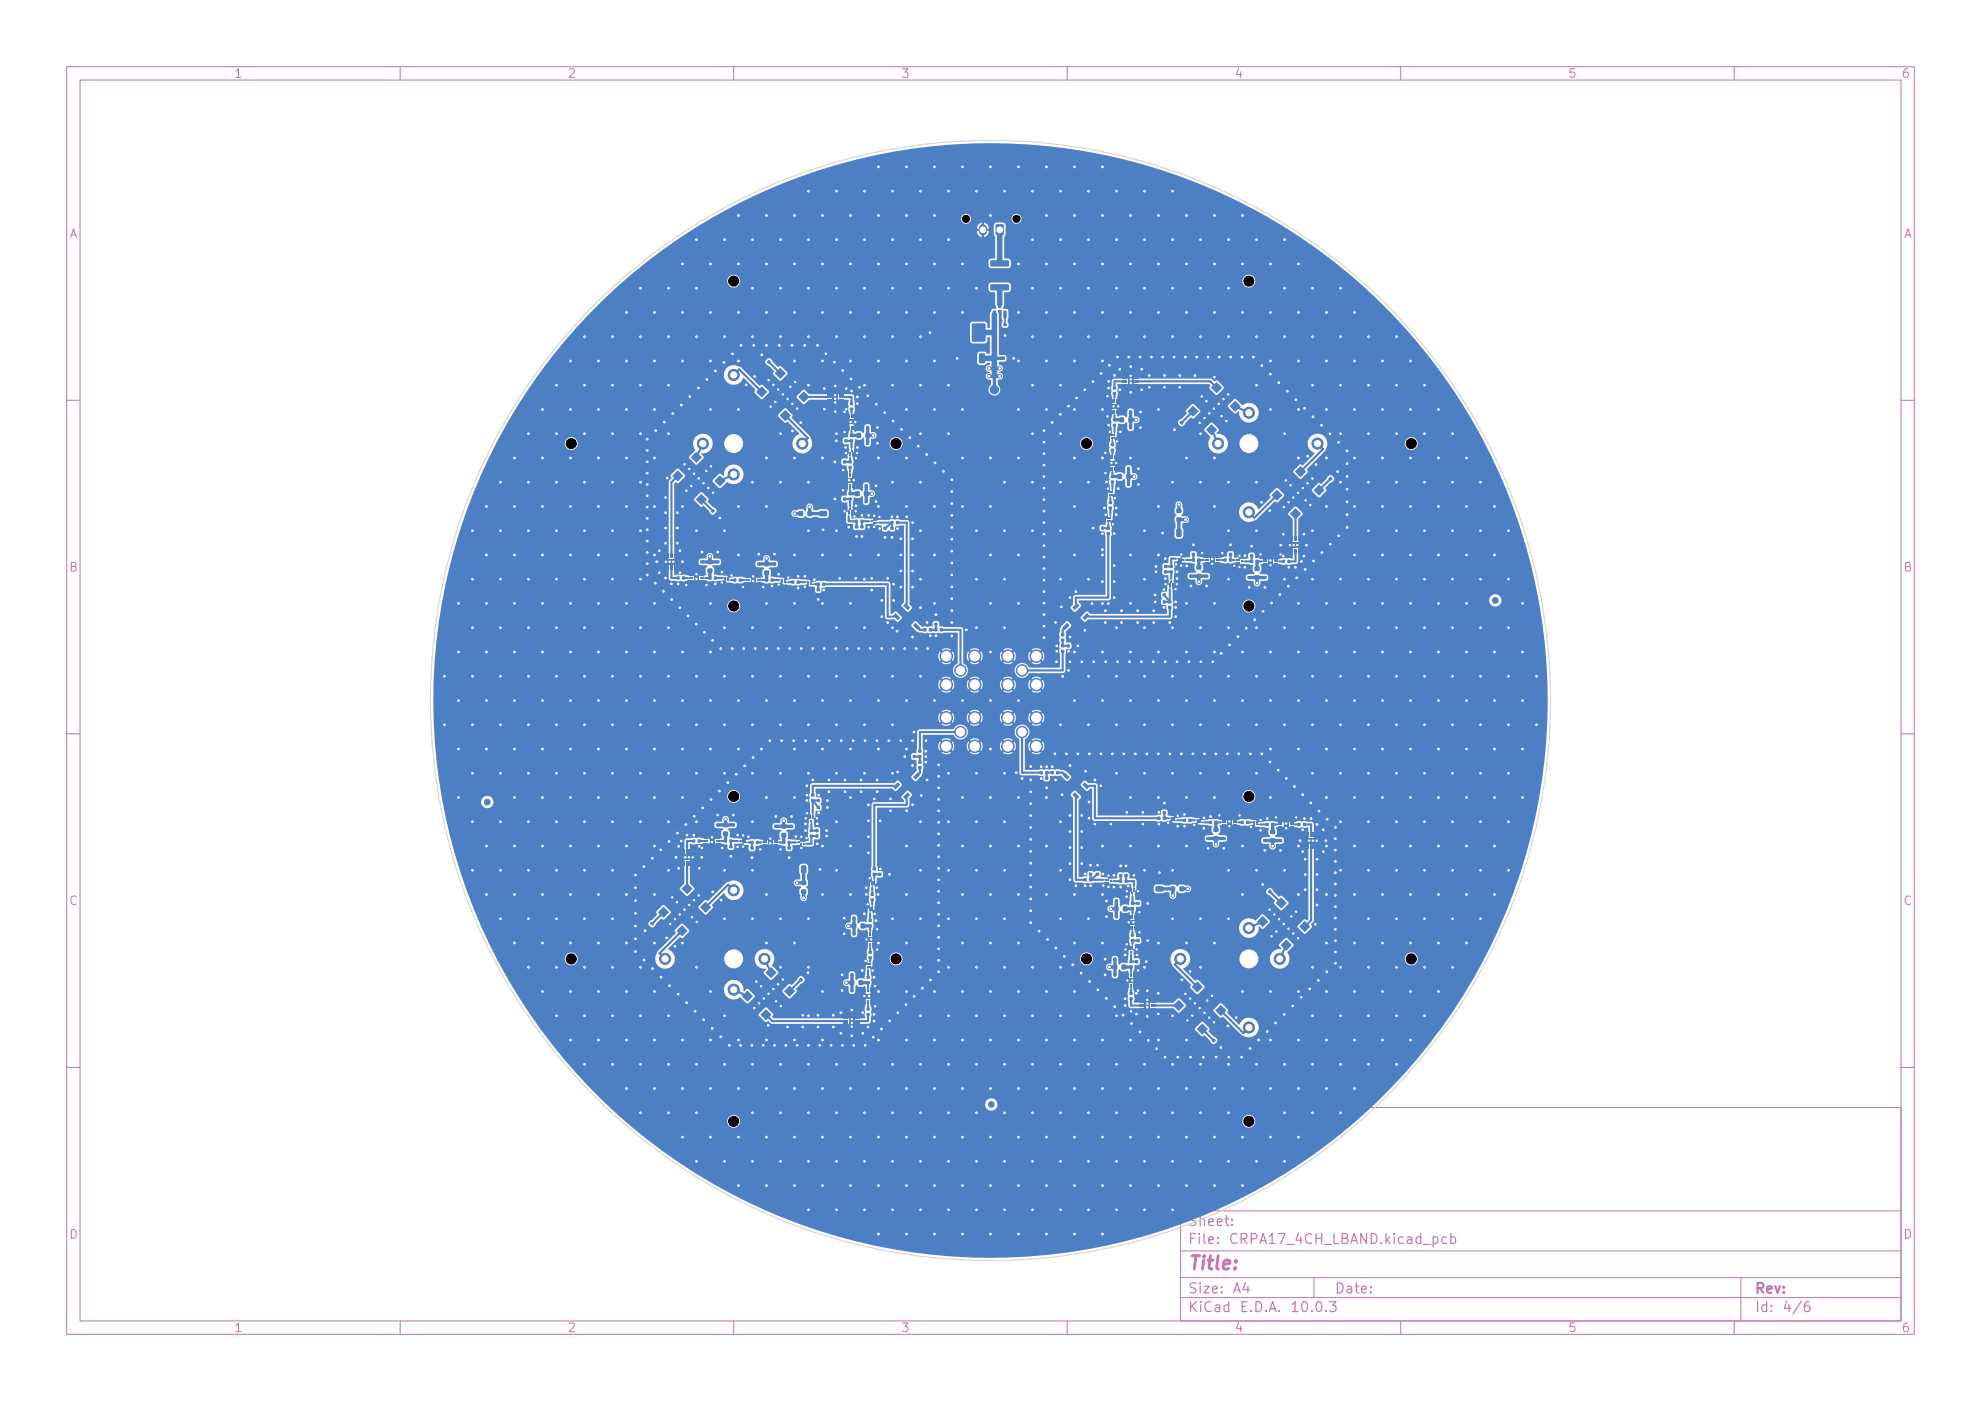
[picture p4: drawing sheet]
<svg xmlns="http://www.w3.org/2000/svg" width="297mm" height="210mm" viewBox="0 0 297 210" stroke-linecap="round" stroke-linejoin="round" font-family="sans-serif">
<defs><g id="words">
<text font-size="2" fill="#c872ab" x="178" y="190.8">Title:</text>
<g font-size="1.5" fill="#c872ab">
<text x="178" y="184.2">Sheet:</text>
<text x="178" y="186.9">File:</text>
<text x="184.1" y="186.9">CRPA17_4CH_LBAND.kicad_pcb</text>
<text x="178" y="197.1">KiCad</text>
<text x="178" y="194.3">Size:</text>
<text x="184.7" y="194.3">A4</text>
<text x="185.7" y="197.1">E.D.A.</text>
<text x="193.3" y="197.1">10.0.3</text>
<text x="200" y="194.3">Date:</text>
<text x="263" y="194.3">Rev:</text>
<text x="263" y="197.1">Id:</text>
<text x="267.1" y="197.1">4/6</text>
</g>
<g font-size="1.3" fill="#c872ab">
<text x="35" y="12">1</text>
<text x="85" y="12">2</text>
<text x="135" y="12">3</text>
<text x="185" y="12">4</text>
<text x="235" y="12">5</text>
<text x="285" y="12">6</text>
<text x="10.3" y="36">A</text>
<text x="285.4" y="36">A</text>
<text x="10.3" y="86">B</text>
<text x="285.3" y="86">B</text>
<text x="10.3" y="136">C</text>
<text x="285.3" y="136">C</text>
<text x="10.3" y="186">D</text>
<text x="285.3" y="186">D</text>
<text x="35" y="200">1</text>
<text x="85" y="200">2</text>
<text x="135" y="200">3</text>
<text x="185" y="200">4</text>
<text x="235" y="200">5</text>
<text x="285" y="200">6</text>
</g>
</g></defs>
<g fill="none" stroke="#c872ab" stroke-width=".15">
<path d="M10 10h277v190h-277zM12 12h273v186h-273zM60 10v2M110 10v2M160 10v2M210 10v2M260 10v2M10 60h2M285 60h2M10 110h2M285 110h2M10 160h2"/>
<path d="M177 166h108v32h-108zM285 160h2M60 198v2M110 198v2M160 198v2M177 194.5h108M177 191.5h108M177 187.5h108M177 181.5h108M197 191.5v3M210 198v2M260 198v2"/>
<path d="M261 191.5v6.5"/>
</g>
<g fill="#4d7fc4" stroke="#4d7fc4" stroke-width=".15">
<circle cx="110" cy="143.7" r="2.94"/>
<circle cx="110" cy="148.4" r=".84"/>
<circle cx="114.6" cy="143.7" r=".84"/>
<circle cx="99.7" cy="143.7" r=".84"/>
<circle cx="110" cy="133.4" r=".84"/>
<circle cx="187.2" cy="143.7" r="2.94"/>
<circle cx="191.9" cy="143.7" r=".84"/>
<circle cx="187.2" cy="139.1" r=".84"/>
<circle cx="187.2" cy="154" r=".84"/>
<circle cx="177" cy="143.7" r=".84"/>
<circle cx="110" cy="66.5" r="2.94"/>
<circle cx="105.4" cy="66.5" r=".84"/>
<circle cx="110" cy="71.1" r=".84"/>
<circle cx="110" cy="56.2" r=".84"/>
<circle cx="120.3" cy="66.5" r=".84"/>
<circle cx="187.2" cy="66.5" r="2.94"/>
<circle cx="187.2" cy="61.9" r=".84"/>
<circle cx="182.6" cy="66.5" r=".84"/>
<circle cx="197.5" cy="66.5" r=".84"/>
<circle cx="187.2" cy="76.8" r=".84"/>
</g>
<g fill="#4d7fc4">
<path d="M129.7 74.9h.4v.5h-.4z"/>
<path d="M130.5 74.9h.4v.5h-.4z"/>
<path d="M129 78.8h.5v.4h-.5z"/>
<path d="M129 79.6h.5v.4h-.5z"/>
<path d="M127.5 148.2h.4v.5h-.4z"/>
<path d="M126.7 148.2h.4v.5h-.4z"/>
<path d="M182 124.1h.6v.6h-.6z"/>
<path d="M182 125.4h.6v.6h-.6z"/>
<path d="M193 83.9h.4v.5h-.4z"/>
<path d="M192.2 83.9h.4v.5h-.4z"/>
<path d="M127.1 62.1h.3v.6h-.3z"/>
<path d="M127.6 62.1h.2v.6h-.2z"/>
<path d="M128 62.1h.2v.6h-.2z"/>
<path d="M128.4 62.1h.2v.6h-.2z"/>
<path d="M128.4 63.8h.2v.6h-.2z"/>
<path d="M128 63.8h.2v.6h-.2z"/>
<path d="M127.6 63.8h.2v.6h-.2z"/>
<path d="M127.1 63.8h.3v.6h-.3z"/>
<path d="M127.2 62.9h1.4v.7h-1.4z"/>
<path d="M174.3 121.6h.5v.4h-.5z"/>
<path d="M174.3 120.8h.5v.4h-.5z"/>
<path d="M175.9 150.7l.8-.8 .9 .8-.9 .9z"/>
<path d="M179.4 154.3l.9-.9 .8 .9-.8 .8z"/>
<path d="M182.2 151.5l.8-.9 .9 .9-.9 .8z"/>
<path d="M178.7 147.9l.8-.8 .8 .8-.8 .9z"/>
<path d="M176.8 152.7l4.7-4.7 1.4 1.5-4.7 4.7z"/>
<path d="M176.9 148.8l.6-.7 5.4 5.3-.7 .7z"/>
</g>
<circle cx="224.2" cy="90" r=".42" fill="#4d7fc4" stroke="#4d7fc4" stroke-width=".15"/>
<g fill="#4d7fc4">
<path d="M128.2 73.7h.7v.6h-.7z"/>
<path d="M129.6 73.7h.6v.6h-.6z"/>
<path d="M182.4 57.3l.8 .8-.8 .9-.8-.9z"/>
<path d="M178.9 60.8l.8 .8-.8 .9-.9-.9z"/>
<path d="M180.8 64.4l.8-.8 .9 .8-.9 .9z"/>
<path d="M184.3 60.9l.9-.9 .8 .9-.8 .8z"/>
<path d="M180.4 58.2l4.7 4.7-1.5 1.4-4.7-4.7z"/>
<path d="M184.3 58.2l.7 .7-5.3 5.4-.7-.7z"/>
<path d="M122.3 124.3h.4v.4h-.4z"/>
<path d="M123.1 124.3h.4v.4h-.4z"/>
<path d="M130.8 141.4h.2v.5h-.2z"/>
<path d="M130.4 141.4h.2v.5h-.2z"/>
<path d="M129.9 141.4h.2v.5h-.2z"/>
<path d="M129.5 141.4h.2v.5h-.2z"/>
<path d="M129.5 139.7h.2v.5h-.2z"/>
<path d="M129.9 139.7h.2v.5h-.2z"/>
<path d="M130.4 139.7h.2v.5h-.2z"/>
<path d="M130.8 139.7h.2v.5h-.2z"/>
<path d="M129.6 140.5h1.3v.7h-1.3z"/>
<path d="M158.4 115.6h.4v.4h-.4z"/>
<path d="M157.5 115.6h.5v.4h-.5z"/>
<path d="M159.1 96.6h.4v.4h-.4z"/>
<path d="M159.1 97.4h.4v.4h-.4z"/>
<path d="M188.1 84.9h.7v.7h-.7z"/>
<path d="M188.1 86.3h.7v.6h-.7z"/>
<path d="M114.4 126.6h.5v.2h-.5z"/>
<path d="M114.4 126.2h.5v.2h-.5z"/>
<path d="M114.4 125.8h.5v.2h-.5z"/>
<path d="M114.4 125.3h.5v.2h-.5z"/>
<path d="M116.1 125.3h.5v.2h-.5z"/>
<path d="M116.1 125.8h.5v.2h-.5z"/>
<path d="M116.1 126.2h.5v.2h-.5z"/>
<path d="M116.1 126.6h.5v.2h-.5z"/>
<path d="M115.1 125.4h.7v1.4h-.7z"/>
<path d="M186.9 123h.4v.5h-.4z"/>
<path d="M186.1 123h.4v.5h-.4z"/>
<path d="M174.3 122.4h.5v.5h-.5z"/>
<path d="M173.5 122.4h.5v.5h-.5z"/>
<path d="M199.2 71.6l.3-.1 .3 .3-.3 .3-.3-.3z"/>
<path d="M199.8 71l.3-.1 .3 .3-.3 .2-.3-.2z"/>
<path d="M188.4 123.5h.2v.2h-.2z"/>
<path d="M187.9 123.5h.3v.2h-.3z"/>
<path d="M187.9 123.2h.3v.2h-.3z"/>
<path d="M188.4 123.2h.2v.2h-.2z"/>
<path d="M119.7 126.2h.2v.2h-.2z"/>
<path d="M120 125.9h.2v.3h-.2z"/>
<path d="M120.4 125.9h.2v.3h-.2z"/>
<path d="M120.4 126.4h.2v.2h-.2z"/>
<path d="M120 126.4h.2v.2h-.2z"/>
<path d="M187.4 83.1h.5v.4h-.5z"/>
<path d="M187.4 82.3h.5v.4h-.5z"/>
<path d="M190.6 123.4h.4v.4h-.4z"/>
<path d="M189.8 123.4h.4v.4h-.4z"/>
<path d="M169.3 61.5h.4v.5h-.4z"/>
<path d="M170.1 61.5h.4v.5h-.4z"/>
<path d="M169.6 140.8h.4v.4h-.4z"/>
<path d="M169.6 140h.4v.4h-.4z"/>
<path d="M194.2 76.2l.9 .8-.9 .9-.8-.9z"/>
<path d="M196.9 73.5l.9-.9 .8 .9-.8 .8z"/>
<path d="M194.1 70.7l.9-.9 .8 .9-.8 .8z"/>
<path d="M190.6 74.2l.8-.8 .9 .8-.9 .9z"/>
<path d="M193 70.8l4.7 4.7-1.4 1.4-4.8-4.7z"/>
<path d="M197 70.9l.6 .6-5.3 5.4-.7-.7z"/>
<path d="M127.2 69h.5v.4h-.5z"/>
<path d="M127.2 69.8h.5v.4h-.5z"/>
<path d="M117.2 124.9h.6v.6h-.6z"/>
<path d="M117.2 123.6h.6v.6h-.6z"/>
<path d="M175.2 90h.4v.4h-.4z"/>
<path d="M175.2 90.8h.4v.5h-.4z"/>
<path d="M191 83.6h.6v.2h-.6z"/>
<path d="M191 84.1h.6v.2h-.6z"/>
<path d="M191 84.5h.6v.2h-.6z"/>
<path d="M191 84.9h.6v.2h-.6z"/>
<path d="M189.4 84.9h.5v.2h-.5z"/>
<path d="M189.4 84.5h.5v.2h-.5z"/>
<path d="M189.4 84.1h.5v.2h-.5z"/>
<path d="M189.4 83.6h.5v.2h-.5z"/>
<path d="M190.1 83.7h.7v1.4h-.7z"/>
<path d="M122.9 76.6h1l.1 .2v.5l-.2 .1h-.9l-.1-.2z"/>
<path d="M122.9 78.2h1l.1 .2v.5l-.2 .1h-.9l-.1-.2z"/>
<path d="M166.6 59.8h.2v.5h-.2z"/>
<path d="M167 59.8h.2v.5h-.2z"/>
<path d="M167.4 59.8h.2v.5h-.2z"/>
<path d="M167.8 59.8h.2v.5h-.2z"/>
<path d="M167.8 61.5h.2v.5h-.2z"/>
<path d="M167.4 61.5h.2v.5h-.2z"/>
<path d="M167 61.5h.2v.5h-.2z"/>
<path d="M166.6 61.5h.2v.5h-.2z"/>
<path d="M166.6 60.6h1.4v.7h-1.4z"/>
<path d="M173.3 132.9l1-.1 .1 .2v.5l-.2 .2-.9-.1-.1-.2z"/>
<path d="M173.3 131.3l1-.1 .1 .2v.5l-.2 .2-.9-.1-.1-.1z"/>
<path d="M122.5 87.3h.4v.5h-.4z"/>
<path d="M123.3 87.3h.4v.5h-.4z"/>
<path d="M115.9 84.3h.4v.4h-.4z"/>
<path d="M115.9 83.5h.4v.4h-.4z"/>
<path d="M103.3 87h.6v.2h-.6z"/>
<path d="M103.3 86.5h.6v.2h-.6z"/>
<path d="M103.3 86.1h.6v.2h-.6z"/>
<path d="M103.3 85.7h.6v.2h-.6z"/>
<path d="M105 85.7h.5v.2h-.5z"/>
<path d="M105 86.1h.5v.2h-.5z"/>
<path d="M105 86.5h.5v.2h-.5z"/>
<path d="M105 87h.5v.2h-.5z"/>
<path d="M104.1 85.7h.7v1.4h-.7z"/>
<path d="M117.3 126.1h.4v.4h-.4z"/>
<path d="M118.1 126.1h.4v.4h-.4z"/>
<path d="M109.3 126.7h.5v.4h-.5z"/>
<path d="M109.3 127.5h.5v.4h-.5z"/>
<path d="M129.9 147.1h.5v.4h-.5z"/>
<path d="M129.9 146.3h.5v.4h-.5z"/>
<path d="M188.3 83.9h.4v.5h-.4z"/>
<path d="M187.5 83.9h.4v.5h-.4z"/>
<path d="M168.6 131.9h.4v.4h-.4z"/>
<path d="M167.8 131.9h.4v.4h-.4z"/>
<path d="M130.2 138.6h.5v.4h-.5z"/>
<path d="M130.2 137.8h.5v.4h-.5z"/>
<path d="M179.5 83.7h.4v.5h-.4z"/>
<path d="M178.7 83.7h.4v.5h-.4z"/>
<path d="M127.4 60.3h.5v.4h-.5z"/>
<path d="M127.4 61.1h.5v.4h-.5z"/>
<path d="M122.5 120.8h.4v.5h-.4z"/>
<path d="M123.3 120.8h.4v.5h-.4z"/>
<path d="M102.3 129.1h.3v.7h-.3z"/>
<path d="M102.8 129.1h.4v.7h-.4z"/>
<path d="M103.4 129.1h.4v.7h-.4z"/>
<path d="M103.9 129.1h.4v.7h-.4z"/>
<path d="M103.9 127.3h.4v.6h-.4z"/>
<path d="M103.4 127.3h.4v.6h-.4z"/>
<path d="M102.8 127.3h.4v.6h-.4z"/>
<path d="M102.3 127.3h.3v.6h-.3z"/>
</g>
<path d="M102 128.5h2.5" fill="none" stroke="#4d7fc4" stroke-width=".39"/>
<g fill="#4d7fc4">
<path d="M102.5 128.1h1.6v.8h-1.6z"/>
<path d="M119.8 76.6h.6v.7h-.6z"/>
<path d="M121.1 76.6h.6v.7h-.6z"/>
<path d="M127.3 76.2h.3v.2h-.3z"/>
<path d="M127.5 76.5h.3v.2h-.3z"/>
<path d="M127.5 76.9h.3v.2h-.3z"/>
<path d="M127.1 76.9h.3v.2h-.3z"/>
<path d="M127.1 76.5h.3v.2h-.3z"/>
<path d="M101.5 86.4h.4v.5h-.4z"/>
<path d="M102.3 86.4h.4v.5h-.4z"/>
<path d="M176.9 132.9h.6v.7h-.6z"/>
<path d="M175.5 132.9h.7v.7h-.7z"/>
<path d="M108.6 86.5h.3v.2h-.3z"/>
<path d="M109 86.5h.3v.2h-.3z"/>
<path d="M109 86.9h.3v.1h-.3z"/>
<path d="M108.6 86.9h.3v.1h-.3z"/>
<path d="M107.4 84h.4v.4h-.4z"/>
<path d="M107.4 83.2h.4v.4h-.4z"/>
</g>
<g fill="#4d7fc4" stroke="#4d7fc4" stroke-width=".15">
<circle cx="153.2" cy="100.5" r=".86"/>
<circle cx="155.4" cy="98.4" r=".94"/>
<circle cx="151.1" cy="98.4" r=".94"/>
<circle cx="155.4" cy="102.6" r=".94"/>
<circle cx="151.1" cy="102.6" r=".94"/>
</g>
<g fill="#4d7fc4">
<path d="M163.3 131.6h.4v.5h-.4z"/>
<path d="M162.5 131.6h.4v.5h-.4z"/>
<path d="M122.5 88.2h.4v.4h-.4z"/>
<path d="M122.5 89h.4v.4h-.4z"/>
<path d="M113.5 84.3h.5v.4h-.5z"/>
<path d="M113.5 83.5h.5v.4h-.5z"/>
<path d="M138.5 94.2h.4v.4h-.4z"/>
<path d="M139.3 94.2h.4v.4h-.4z"/>
</g>
<circle cx="149.1" cy="58.4" r=".63" fill="#4d7fc4" stroke="#4d7fc4" stroke-width=".15"/>
<g fill="#4d7fc4">
<path d="M189.4 125.8h.5v.4h-.5z"/>
<path d="M189.4 126.6h.5v.4h-.5z"/>
<path d="M169.6 136h.4v.4h-.4z"/>
<path d="M169.6 135.2h.4v.4h-.4z"/>
<path d="M169.3 149.5h.5v.4h-.5z"/>
<path d="M169.3 148.7h.5v.4h-.5z"/>
<path d="M165.9 79h.5v.4h-.5z"/>
<path d="M165.9 79.8h.5v.4h-.5z"/>
<path d="M181.9 155.7h.2l.2 .2-.4 .4-.2-.3z"/>
<path d="M182.3 156.5l.3-.2 .3 .3-.3 .3-.3-.2z"/>
<path d="M103 132.4l.9 .8-.9 .9-.8-.9z"/>
<path d="M99.5 135.9l.8 .8-.8 .9-.9-.9z"/>
<path d="M102.3 138.7l.8 .8-.8 .9-.9-.9z"/>
<path d="M104.9 136l.9-.9 .8 .9-.8 .8z"/>
<path d="M101 133.3l4.7 4.7-1.4 1.4-4.7-4.7z"/>
<path d="M105 133.3l.6 .7-5.3 5.4-.7-.7z"/>
<path d="M131.7 130.8h.4v.5h-.4z"/>
<path d="M132.5 130.8h.4v.5h-.4z"/>
<path d="M179.4 84.7h.7v.7h-.7z"/>
<path d="M179.4 86h.7v.7h-.7z"/>
<path d="M170.4 140.8h.4v.4h-.4z"/>
<path d="M171.2 140.8h.4v.4h-.4z"/>
<path d="M176.4 79.4l.6-.1 .1 .1 .1 .9-.2 .2h-.5l-.2-.1z"/>
<path d="M174.8 79.4l.6-.1 .2 .1v.9l-.2 .2h-.5l-.2-.1z"/>
<path d="M136.9 113.2h.4v.4h-.4z"/>
<path d="M136.1 113.2h.4v.4h-.4z"/>
<path d="M145.7 48.5h2v2.7h-2z"/>
<path d="M140 48.5h2v2.7h-2z"/>
<path d="M195.8 126.6h.4v.7h-.4z"/>
<path d="M196.4 126.6h.4v.7h-.4z"/>
<path d="M196.9 126.6h.4v.7h-.4z"/>
<path d="M197.5 126.6h.4v.7h-.4z"/>
<path d="M197.5 124.8h.4v.6h-.4z"/>
<path d="M196.9 124.8h.4v.6h-.4z"/>
<path d="M196.4 124.8h.4v.6h-.4z"/>
<path d="M195.8 124.8h.4v.6h-.4z"/>
</g>
<path d="M195.6 126h2.5" fill="none" stroke="#4d7fc4" stroke-width=".39"/>
<g fill="#4d7fc4">
<path d="M196 125.6h1.6v.9h-1.6z"/>
<path d="M132.5 79h.4v.4h-.4z"/>
<path d="M132.5 79.8h.4v.4h-.4z"/>
<path d="M130.2 143.4h.5v.4h-.5z"/>
<path d="M130.2 142.5h.5v.4h-.5z"/>
<path d="M195.4 123.4h.4v.4h-.4z"/>
<path d="M194.6 123.4h.4v.4h-.4z"/>
<path d="M168.6 131h.5v.5h-.5z"/>
<path d="M168.6 130.2h.5v.4h-.5z"/>
<path d="M190.5 124.4h.6v.6h-.6z"/>
<path d="M190.5 125.7h.6v.6h-.6z"/>
<path d="M108.6 125.8h.4v.5h-.4z"/>
<path d="M109.4 125.8h.4v.5h-.4z"/>
<path d="M167.6 71.1h.6v.7h-.6z"/>
<path d="M168.9 71.1h.6v.7h-.6z"/>
<path d="M174.3 90h.4v.5h-.4z"/>
<path d="M173.5 90h.4v.5h-.4z"/>
<path d="M110 86.7h.4v.5h-.4z"/>
<path d="M110.8 86.7h.4v.5h-.4z"/>
<path d="M149.3 33.7h1.1v1.5h-1.1z"/>
</g>
<path d="M147.4 34.2v.5" fill="none" stroke="#4d7fc4" stroke-width="1.3"/>
<g fill="#4d7fc4">
<path d="M194.6 80.5h.4v.6h-.4z"/>
<path d="M194 80.5h.4v.6h-.4z"/>
<path d="M193.5 80.5h.4v.6h-.4z"/>
<path d="M192.9 80.5h.4v.6h-.4z"/>
<path d="M192.9 82.3h.4v.7h-.4z"/>
<path d="M193.5 82.3h.4v.7h-.4z"/>
<path d="M194 82.3h.4v.7h-.4z"/>
<path d="M194.6 82.3h.4v.7h-.4z"/>
</g>
<path d="M192.7 81.7h2.5" fill="none" stroke="#4d7fc4" stroke-width=".39"/>
<g fill="#4d7fc4">
<path d="M193.1 81.3h1.7v.9h-1.7z"/>
<path d="M128.2 78.8h.5v.4h-.5z"/>
<path d="M128.2 79.6h.5v.4h-.5z"/>
<path d="M167.9 62.6h.6v.7h-.6z"/>
<path d="M169.2 62.6h.6v.7h-.6z"/>
</g>
<circle cx="146.1" cy="58.4" r=".63" fill="#4d7fc4" stroke="#4d7fc4" stroke-width=".15"/>
<g fill="#4d7fc4">
<path d="M119.7 59.5l.8-.8 .9 .8-.9 .9z"/>
<path d="M117 55.1l.8 .9-.8 .8-.9-.8z"/>
<path d="M113.4 58.8l.8-.9 .8 .9-.8 .8z"/>
<path d="M116.9 62.3l.8-.9 .9 .9-.9 .8z"/>
<path d="M114.3 60.8l4.7-4.8 1.4 1.5-4.7 4.7z"/>
<path d="M114.4 56.8l.6-.7 5.4 5.3-.7 .7z"/>
<path d="M168.4 135.9h.6v.7h-.6z"/>
<path d="M167.1 135.9h.6v.7h-.6z"/>
<path d="M163.3 130.8h.4v.4h-.4z"/>
<path d="M163.3 130h.4v.4h-.4z"/>
<path d="M136.5 94.1l.7 .7-.4 .4-.7-.7z"/>
<path d="M137.3 93.4l.6 .7-.3 .3-.7-.7z"/>
<path d="M137.6 93l.4-.4 .7 .7-.4 .4z"/>
<path d="M136.9 91.8l.7-.7 .3 .4-.6 .7z"/>
<path d="M135.4 90.8l.4-.4 .7 .7-.4 .4z"/>
<path d="M135 91.1l.7 .7-.4 .4-.7-.7z"/>
<path d="M134.3 91.9l.7 .7-.4 .4-.7-.7z"/>
<path d="M135.9 93l.2 .2-1.2 1.2-.2-.3z"/>
<path d="M184.3 82.9h.4v.4h-.4z"/>
<path d="M184.3 82.1h.4v.4h-.4z"/>
<path d="M169 70h.4v.5h-.4z"/>
<path d="M169.8 70h.4v.5h-.4z"/>
<path d="M128.4 64.9h.7v.7h-.7z"/>
<path d="M129.8 64.9h.6v.7h-.6z"/>
<path d="M174.3 88.9h.5v.5h-.5z"/>
<path d="M173.5 88.9h.4v.5h-.4z"/>
</g>
<circle cx="73.1" cy="120.2" r=".42" fill="#4d7fc4" stroke="#4d7fc4" stroke-width=".15"/>
<g fill="#4d7fc4">
<path d="M128.2 77.9h.4v.5h-.4z"/>
<path d="M129 77.9h.4v.5h-.4z"/>
<path d="M130.4 136.4h.2v.2h-.2z"/>
<path d="M130.4 135.9h.2v.3h-.2z"/>
<path d="M130.7 135.9h.2v.3h-.2z"/>
<path d="M130.7 136.4h.2v.2h-.2z"/>
<path d="M169 72.4h.4v.4h-.4z"/>
<path d="M169.8 72.4h.4v.4h-.4z"/>
<path d="M172.6 151.1h.7v.4h-.7z"/>
<path d="M172.6 150.5h.7v.4h-.7z"/>
<path d="M172.6 150h.7v.4h-.7z"/>
<path d="M172.6 149.4h.7v.4h-.7z"/>
<path d="M170.8 149.4h.6v.4h-.6z"/>
<path d="M170.8 150h.6v.4h-.6z"/>
<path d="M170.8 150.5h.6v.4h-.6z"/>
<path d="M170.8 151.1h.6v.4h-.6z"/>
</g>
<path d="M172 149.2v2.5" fill="none" stroke="#4d7fc4" stroke-width=".39"/>
<g fill="#4d7fc4">
<path d="M171.6 149.6h.8v1.6h-.8z"/>
<path d="M174.5 84.7h.5v.4h-.5z"/>
<path d="M173.7 84.7h.5v.4h-.5z"/>
<path d="M170.1 138.8h.2v.6h-.2z"/>
<path d="M169.7 138.8h.2v.6h-.2z"/>
<path d="M169.3 138.8h.2v.6h-.2z"/>
<path d="M168.8 138.8h.3v.6h-.3z"/>
<path d="M168.8 137.1h.3v.6h-.3z"/>
<path d="M169.3 137.1h.2v.6h-.2z"/>
<path d="M169.7 137.1h.2v.6h-.2z"/>
<path d="M170.1 137.1h.2v.6h-.2z"/>
<path d="M168.9 137.9h1.4v.7h-1.4z"/>
<path d="M169.3 63.9h.4v.4h-.4z"/>
<path d="M170.1 63.9h.4v.4h-.4z"/>
<path d="M103.8 125.8h.4v.5h-.4z"/>
<path d="M104.6 125.8h.4v.5h-.4z"/>
<path d="M166.9 58h.4v.4h-.4z"/>
<path d="M166.9 58.8h.4v.4h-.4z"/>
<path d="M122.3 125.1h.4v.4h-.4z"/>
<path d="M123.1 125.1h.4v.4h-.4z"/>
<path d="M176.4 76.3h.7v.6h-.7z"/>
<path d="M176.4 77.6h.7v.6h-.7z"/>
<path d="M127.8 137.4h.4v.4h-.4z"/>
<path d="M127 137.4h.4v.4h-.4z"/>
<path d="M108.4 124.7h.7v.6h-.7z"/>
<path d="M108.4 123.3h.7v.7h-.7z"/>
<path d="M128.7 147h.7v.6h-.7z"/>
<path d="M127.4 147h.6v.6h-.6z"/>
</g>
<circle cx="148.6" cy="165.6" r=".42" fill="#4d7fc4" stroke="#4d7fc4" stroke-width=".15"/>
<g fill="#4d7fc4">
<path d="M97.6 138.2h.2l.2 .3-.2 .3-.3-.3z"/>
<path d="M96.9 139l.3-.2 .2 .3-.3 .3-.2-.3z"/>
<path d="M100.8 71.3l.8-.8 .9 .8-.9 .9z"/>
<path d="M104.3 74.9l.9-.9 .8 .9-.8 .8z"/>
<path d="M107.9 71.2l.9 .9-.9 .8-.8-.8z"/>
<path d="M104.4 67.7l.8 .9-.8 .8-.8-.8z"/>
<path d="M106.4 68.7l1.4 1.4-4.7 4.7-1.4-1.4z"/>
<path d="M101.8 69.4l.6-.7 5.4 5.4-.7 .6z"/>
<path d="M121.4 125.1h.5v.4h-.5z"/>
<path d="M121.4 124.3h.5v.4h-.5z"/>
<path d="M120.1 133.3h.7v.7h-.7z"/>
<path d="M120.1 132h.7v.7h-.7z"/>
<path d="M178.2 122.7h.4v.5h-.4z"/>
<path d="M177.4 122.7h.4v.5h-.4z"/>
<path d="M106.1 85.2h.7v.7h-.7z"/>
<path d="M106.1 83.9h.7v.6h-.7z"/>
<path d="M137.6 117.2l.7-.7 .4 .4-.7 .7z"/>
<path d="M136.9 116.5l.7-.7 .3 .4-.6 .7z"/>
<path d="M136.1 115.7l.7-.7 .4 .4-.7 .7z"/>
<path d="M134.6 116.2l.4-.4 .7 .7-.4 .4z"/>
<path d="M133.9 117.9l.7-.6 .4 .3-.7 .7z"/>
<path d="M134.6 118.7l.7-.7 .4 .4-.7 .7z"/>
<path d="M135.4 119.5l.7-.7 .4 .3-.7 .7z"/>
<path d="M136.7 117.6l1.2 1.2-.2 .2-1.2-1.2z"/>
<path d="M174.5 85.5h.5v.5h-.5z"/>
<path d="M173.7 85.5h.5v.5h-.5z"/>
<path d="M166.4 132h.2v.2h-.2z"/>
<path d="M166.1 132.2h.2v.2h-.2z"/>
<path d="M165.8 132.2h.2v.2h-.2z"/>
<path d="M165.8 131.8h.2v.2h-.2z"/>
<path d="M166.1 131.8h.2v.2h-.2z"/>
<path d="M106.2 86.4h.4v.5h-.4z"/>
<path d="M107 86.4h.4v.5h-.4z"/>
<path d="M189.4 86.4h.5v.4h-.5z"/>
<path d="M189.4 87.2h.5v.4h-.5z"/>
<path d="M190.1 133.6l.3-.3 .3 .3-.4 .3-.2-.2z"/>
<path d="M189.5 133l.3-.3 .3 .3-.4 .3-.2-.2z"/>
<path d="M182.3 83.4h.6v.2h-.6z"/>
<path d="M182.3 83.8h.6v.3h-.6z"/>
<path d="M182.3 84.3h.6v.2h-.6z"/>
<path d="M182.3 84.7h.6v.2h-.6z"/>
<path d="M180.6 84.7h.6v.2h-.6z"/>
<path d="M180.6 84.3h.6v.2h-.6z"/>
<path d="M180.6 83.8h.6v.3h-.6z"/>
<path d="M180.6 83.4h.6v.2h-.6z"/>
<path d="M181.4 83.5h.7v1.4h-.7z"/>
<path d="M158.5 93.3l.7-.7 .4 .4-.7 .7z"/>
<path d="M159.3 94.1l.7-.7 .4 .3-.7 .7z"/>
<path d="M160 94.8l.7-.7 .4 .4-.7 .7z"/>
<path d="M161.9 93.4l.7 .7-.4 .3-.7-.7z"/>
<path d="M163 91.9l.3 .4-.7 .7-.3-.4z"/>
<path d="M161.5 91.8l.7-.7 .4 .4-.7 .7z"/>
<path d="M160.8 91.1l.7-.7 .3 .4-.7 .7z"/>
<path d="M159.4 91.4l.2-.2 1.2 1.2-.2 .2z"/>
<path d="M176.9 63.3l.3-.2 .2 .3-.3 .3-.3-.3z"/>
<path d="M176.3 63.9l.2-.2 .3 .3-.3 .3-.3-.3z"/>
</g>
<g fill="#4d7fc4" stroke="#4d7fc4" stroke-width=".15">
<circle cx="144" cy="100.5" r=".86"/>
<circle cx="141.9" cy="98.4" r=".94"/>
<circle cx="141.9" cy="102.6" r=".94"/>
<circle cx="146.1" cy="98.4" r=".94"/>
<circle cx="146.1" cy="102.6" r=".94"/>
</g>
<g fill="#4d7fc4">
<path d="M166.7 73.6h.2v.3h-.2z"/>
<path d="M166.7 74h.2v.3h-.2z"/>
<path d="M166.4 74h.2v.3h-.2z"/>
<path d="M166.4 73.6h.2v.3h-.2z"/>
<path d="M114.7 86.7h.4v.5h-.4z"/>
<path d="M115.5 86.7h.4v.5h-.4z"/>
<path d="M167.8 131h.4v.5h-.4z"/>
<path d="M167.8 130.2h.4v.4h-.4z"/>
</g>
<g fill="#4d7fc4" stroke="#4d7fc4" stroke-width=".15">
<circle cx="153.2" cy="109.7" r=".86"/>
<circle cx="155.4" cy="111.9" r=".94"/>
<circle cx="155.4" cy="107.6" r=".94"/>
<circle cx="151.1" cy="111.9" r=".94"/>
<circle cx="151.1" cy="107.6" r=".94"/>
</g>
<g fill="#4d7fc4">
<path d="M175.9 122.9h.3v.2h-.3z"/>
<path d="M175.5 122.9h.3v.2h-.3z"/>
<path d="M175.5 122.6h.3v.1h-.3z"/>
<path d="M175.9 122.6h.3v.1h-.3z"/>
<path d="M129.7 72.6h.4v.4h-.4z"/>
<path d="M130.5 72.6h.4v.4h-.4z"/>
<path d="M191.8 125.8h.4v.4h-.4z"/>
<path d="M191.8 126.6h.4v.4h-.4z"/>
<path d="M167 145.9h.4v.5h-.4z"/>
<path d="M166.2 145.9h.4v.5h-.4z"/>
<path d="M166.6 71.2h.4v.4h-.4z"/>
<path d="M166.6 72h.4v.4h-.4z"/>
<path d="M127.5 67.5h.3v.2h-.3z"/>
<path d="M127.7 67.8h.3v.2h-.3z"/>
<path d="M127.7 68.1h.3v.2h-.3z"/>
<path d="M127.3 68.1h.3v.2h-.3z"/>
<path d="M127.3 67.8h.3v.2h-.3z"/>
<path d="M120.1 129.8l.6-.1 .2 .1v.9l-.1 .2h-.5l-.2-.1z"/>
<path d="M121.7 129.8l.6-.1 .2 .1v.9l-.1 .2h-.5l-.2-.1z"/>
<path d="M120 146.6h.1l.3 .2-.2 .4-.4-.3z"/>
<path d="M120.4 146.1l.3-.1 .3 .3-.3 .2-.3-.2z"/>
<path d="M156.7 115.6h.4v.4h-.4z"/>
<path d="M155.9 115.6h.4v.4h-.4z"/>
<path d="M169.9 147.5h.2v.6h-.2z"/>
<path d="M169.5 147.5h.2v.6h-.2z"/>
<path d="M169 147.5h.3v.6h-.3z"/>
<path d="M168.6 147.5h.2v.6h-.2z"/>
<path d="M168.6 145.9h.2v.5h-.2z"/>
<path d="M169 145.9h.3v.5h-.3z"/>
<path d="M169.5 145.9h.2v.5h-.2z"/>
<path d="M169.9 145.9h.2v.5h-.2z"/>
<path d="M168.7 146.6h1.4v.7h-1.4z"/>
<path d="M170.4 135.2h.4v.5h-.4z"/>
<path d="M171.2 135.2h.4v.5h-.4z"/>
<path d="M126.9 70.9h.2v.5h-.2z"/>
<path d="M127.3 70.9h.3v.5h-.3z"/>
<path d="M127.8 70.9h.2v.5h-.2z"/>
<path d="M128.2 70.9h.2v.5h-.2z"/>
<path d="M128.2 72.5h.2v.6h-.2z"/>
<path d="M127.8 72.5h.2v.6h-.2z"/>
<path d="M127.3 72.5h.3v.6h-.3z"/>
<path d="M126.9 72.5h.2v.6h-.2z"/>
<path d="M127 71.6h1.4v.7h-1.4z"/>
<path d="M166.3 68.3h.2v.5h-.2z"/>
<path d="M166.7 68.3h.2v.5h-.2z"/>
<path d="M167.1 68.3h.2v.5h-.2z"/>
<path d="M167.5 68.3h.2v.5h-.2z"/>
<path d="M167.5 70h.2v.5h-.2z"/>
<path d="M167.1 70h.2v.5h-.2z"/>
<path d="M166.7 70h.2v.5h-.2z"/>
<path d="M166.3 70h.2v.5h-.2z"/>
<path d="M166.3 69.1h1.4v.7h-1.4z"/>
<path d="M150.4 48.5h.5v.4h-.5z"/>
<path d="M150.4 49.3h.5v.4h-.5z"/>
<path d="M130.8 130.8h.5v.5h-.5z"/>
<path d="M130.8 130h.5v.5h-.5z"/>
<path d="M114.6 85.5h.7v.7h-.7z"/>
<path d="M114.6 84.2h.7v.7h-.7z"/>
<path d="M137.7 114.8h.4v.5h-.4z"/>
<path d="M137.7 114h.4v.5h-.4z"/>
<path d="M156.7 116.5h.4v.4h-.4z"/>
<path d="M156.7 117.3h.4v.4h-.4z"/>
<path d="M130.6 78h.2v.3h-.2z"/>
<path d="M131 77.8h.2v.3h-.2z"/>
<path d="M131.3 77.8h.2v.3h-.2z"/>
<path d="M131.3 78.2h.2v.3h-.2z"/>
<path d="M131 78.2h.2v.3h-.2z"/>
<path d="M170.2 143.9h.4v.5h-.4z"/>
<path d="M171 143.9h.4v.5h-.4z"/>
<path d="M112.5 126.1h.4v.4h-.4z"/>
<path d="M113.4 126.1h.4v.4h-.4z"/>
<path d="M184.9 122.7h.5v.3h-.5z"/>
<path d="M184.9 123.2h.5v.2h-.5z"/>
<path d="M184.9 123.6h.5v.2h-.5z"/>
<path d="M184.9 124h.5v.2h-.5z"/>
<path d="M183.2 124h.6v.2h-.6z"/>
<path d="M183.2 123.6h.6v.2h-.6z"/>
<path d="M183.2 123.2h.6v.2h-.6z"/>
<path d="M183.2 122.7h.6v.3h-.6z"/>
<path d="M184 122.8h.7v1.4h-.7z"/>
<path d="M166.9 62.7h.4v.4h-.4z"/>
<path d="M166.9 63.5h.4v.4h-.4z"/>
<path d="M178.3 86.2h.5v.4h-.5z"/>
<path d="M178.3 87h.5v.4h-.5z"/>
<path d="M106.8 76.3h.2l.2 .3-.4 .3-.2-.3z"/>
<path d="M107.2 77.1l.3-.2 .3 .3-.3 .3-.3-.2z"/>
<path d="M112.5 126.9h.5v.4h-.5z"/>
<path d="M112.5 127.7h.5v.4h-.5z"/>
<path d="M140.1 93.4h.5v.4h-.5z"/>
<path d="M140.1 92.6h.5v.4h-.5z"/>
<path d="M122.5 119.8h.4v.4h-.4z"/>
<path d="M123.3 119.8h.4v.4h-.4z"/>
<path d="M121 87.2h.3v.2h-.3z"/>
<path d="M121.5 87.2h.2v.2h-.2z"/>
<path d="M121.5 87.5h.2v.2h-.2z"/>
<path d="M121 87.5h.3v.2h-.3z"/>
<path d="M148.5 39.1l2.7-.1 .1 .2v.6l-.2 .2-2.5-.1-.1-.2z"/>
<path d="M148.5 42.7l2.7-.1 .1 .2v.6l-.2 .1h-2.5l-.1-.2z"/>
<path d="M111 125.9h.2v.3h-.2z"/>
<path d="M111.3 125.7h.2v.3h-.2z"/>
<path d="M111.6 125.7h.2v.3h-.2z"/>
<path d="M111.6 126.2h.2v.2h-.2z"/>
<path d="M111.3 126.2h.2v.2h-.2z"/>
<path d="M166.2 75.1h.5v.4h-.5z"/>
<path d="M166.2 75.9h.5v.4h-.5z"/>
<path d="M146.8 53h.7l.2 .1v1.2l-.1 .2h-.6l-.2-.2z"/>
<path d="M144.3 53h.7l.2 .1v1.2l-.1 .2h-.6l-.2-.2z"/>
<path d="M127.5 145.9h.4v.4h-.4z"/>
<path d="M126.7 145.9h.4v.4h-.4z"/>
<path d="M159.1 95h.5v.4h-.5z"/>
<path d="M159.1 95.8h.5v.4h-.5z"/>
<path d="M105 84h.5v.4h-.5z"/>
<path d="M105 83.2h.5v.4h-.5z"/>
<path d="M166.4 77.5h.2v.3h-.2z"/>
<path d="M166.4 78h.2v.2h-.2z"/>
<path d="M166.1 78h.2v.2h-.2z"/>
<path d="M166.1 77.5h.2v.3h-.2z"/>
<path d="M126.6 65.8h.4v.5h-.4z"/>
<path d="M125.8 65.8h.4v.5h-.4z"/>
<path d="M126.4 74.6h.4v.4h-.4z"/>
<path d="M125.6 74.6h.4v.4h-.4z"/>
<path d="M169.7 133.8h.2v.2h-.2z"/>
<path d="M169.4 133.5h.3v.2h-.3z"/>
<path d="M169.4 133.2h.3v.2h-.3z"/>
<path d="M169.9 133.2h.2v.2h-.2z"/>
<path d="M169.9 133.5h.2v.2h-.2z"/>
<path d="M130.1 144.9h.1v.2h-.1z"/>
<path d="M130.1 144.4h.1v.3h-.1z"/>
<path d="M130.4 144.4h.2v.3h-.2z"/>
<path d="M130.4 144.9h.2v.2h-.2z"/>
</g>
<g fill="#4d7fc4" stroke="#4d7fc4" stroke-width=".15">
<circle cx="144" cy="109.7" r=".86"/>
<circle cx="141.9" cy="111.9" r=".94"/>
<circle cx="146.1" cy="111.9" r=".94"/>
<circle cx="141.9" cy="107.6" r=".94"/>
<circle cx="146.1" cy="107.6" r=".94"/>
</g>
<g fill="#4d7fc4">
<path d="M160 96.6h.4v.4h-.4z"/>
<path d="M160.8 96.6h.4v.4h-.4z"/>
<path d="M118.5 123.7h.4v.4h-.4z"/>
<path d="M118.5 122.9h.4v.4h-.4z"/>
<path d="M118.1 126.9h.4v.4h-.4z"/>
<path d="M118.1 127.7h.4v.4h-.4z"/>
<path d="M164.3 130.8h.5v.4h-.5z"/>
<path d="M164.3 130h.5v.4h-.5z"/>
<path d="M129.9 66.2h.4v.5h-.4z"/>
<path d="M130.7 66.2h.4v.5h-.4z"/>
<path d="M126.4 69h.4v.5h-.4z"/>
<path d="M125.6 69h.4v.5h-.4z"/>
<path d="M130.7 132.4h.2v.3h-.2z"/>
<path d="M130.7 132h.2v.3h-.2z"/>
<path d="M131 132h.2v.3h-.2z"/>
<path d="M131 132.4h.2v.3h-.2z"/>
<path d="M178.7 82.9h.5v.4h-.5z"/>
<path d="M178.7 82.1h.5v.4h-.5z"/>
<path d="M193.4 123.1h.5v.2h-.5z"/>
<path d="M193.4 123.5h.5v.2h-.5z"/>
<path d="M193.4 123.9h.5v.2h-.5z"/>
<path d="M193.4 124.3h.5v.2h-.5z"/>
<path d="M191.7 124.3h.6v.2h-.6z"/>
<path d="M191.7 123.9h.6v.2h-.6z"/>
<path d="M191.7 123.5h.6v.2h-.6z"/>
<path d="M191.7 123.1h.6v.2h-.6z"/>
<path d="M192.5 123.1h.7v1.4h-.7z"/>
<path d="M101 83h.4v.6h-.4z"/>
<path d="M100.5 83h.4v.6h-.4z"/>
<path d="M99.9 83h.4v.6h-.4z"/>
<path d="M99.4 83h.4v.6h-.4z"/>
<path d="M99.4 84.8h.4v.6h-.4z"/>
<path d="M99.9 84.8h.4v.6h-.4z"/>
<path d="M100.5 84.8h.4v.6h-.4z"/>
<path d="M101 84.8h.4v.6h-.4z"/>
</g>
<path d="M99.1 84.2h2.6" fill="none" stroke="#4d7fc4" stroke-width=".39"/>
<g fill="#4d7fc4">
<path d="M99.6 83.8h1.6v.8h-1.6z"/>
<path d="M117.1 86.9h.3v.1h-.3z"/>
<path d="M117.5 86.9h.3v.1h-.3z"/>
<path d="M117.5 87.2h.3v.2h-.3z"/>
<path d="M117.1 87.2h.3v.2h-.3z"/>
<path d="M182.1 123h.4v.5h-.4z"/>
<path d="M181.3 123h.4v.5h-.4z"/>
<path d="M133.5 78.1h.4v.5h-.4z"/>
<path d="M134.3 78.1h.5v.5h-.5z"/>
<path d="M126.5 152.3h.6v.4h-.6z"/>
<path d="M126.5 152.9h.6v.4h-.6z"/>
<path d="M126.5 153.4h.6v.4h-.6z"/>
<path d="M126.5 154h.6v.4h-.6z"/>
<path d="M128.3 154h.7v.4h-.7z"/>
<path d="M128.3 153.4h.7v.4h-.7z"/>
<path d="M128.3 152.9h.7v.4h-.7z"/>
<path d="M128.3 152.3h.7v.4h-.7z"/>
</g>
<path d="M127.7 152.1v2.5" fill="none" stroke="#4d7fc4" stroke-width=".39"/>
<g fill="#4d7fc4">
<path d="M127.3 152.5h.8v1.6h-.8z"/>
<path d="M129.9 63.9h.4v.4h-.4z"/>
<path d="M130.7 63.9h.4v.4h-.4z"/>
<path d="M175.5 87.1h.2v.2h-.2z"/>
<path d="M175.7 87.5h.2v.2h-.2z"/>
<path d="M175.7 87.8h.2v.2h-.2z"/>
<path d="M175.3 87.8h.2v.2h-.2z"/>
<path d="M175.3 87.5h.2v.2h-.2z"/>
<path d="M140.1 94.2h.4v.4h-.4z"/>
<path d="M140.9 94.2h.4v.4h-.4z"/>
<path d="M127.4 65.1h.5v.4h-.5z"/>
<path d="M127.4 65.9h.5v.4h-.5z"/>
<path d="M168.2 144.6h.6v.7h-.6z"/>
<path d="M166.8 144.6h.7v.7h-.7z"/>
<path d="M121.5 122.9h.3v.2h-.3z"/>
<path d="M121.3 122.6h.3v.2h-.3z"/>
<path d="M121.3 122.3h.3v.1h-.3z"/>
<path d="M121.7 122.3h.3v.1h-.3z"/>
<path d="M121.7 122.6h.3v.2h-.3z"/>
<path d="M124 58.8h.6v.3h-.6z"/>
<path d="M124 59.3h.6v.4h-.6z"/>
<path d="M124 59.9h.6v.4h-.6z"/>
<path d="M124 60.4h.6v.4h-.6z"/>
<path d="M125.8 60.4h.7v.4h-.7z"/>
<path d="M125.8 59.9h.7v.4h-.7z"/>
<path d="M125.8 59.3h.7v.4h-.7z"/>
<path d="M125.8 58.8h.7v.3h-.7z"/>
</g>
<path d="M125.2 58.5v2.5" fill="none" stroke="#4d7fc4" stroke-width=".39"/>
<g fill="#4d7fc4">
<path d="M124.8 59h.9v1.6h-.9z"/>
<path d="M170.1 57.5h.7v.4h-.7z"/>
<path d="M170.1 57h.7v.4h-.7z"/>
<path d="M170.1 56.4h.7v.4h-.7z"/>
<path d="M170.1 55.9h.7v.3h-.7z"/>
<path d="M168.3 55.9h.6v.3h-.6z"/>
<path d="M168.3 56.4h.6v.4h-.6z"/>
<path d="M168.3 57h.6v.4h-.6z"/>
<path d="M168.3 57.5h.6v.4h-.6z"/>
</g>
<path d="M169.5 55.6v2.5" fill="none" stroke="#4d7fc4" stroke-width=".39"/>
<g fill="#4d7fc4">
<path d="M169.1 56.1h.9v1.6h-.9z"/>
<path d="M167.2 134.8h.4v.5h-.4z"/>
<path d="M166.4 134.8h.4v.5h-.4z"/>
<path d="M111.8 87.3h.6v.2h-.6z"/>
<path d="M111.8 86.8h.6v.3h-.6z"/>
<path d="M111.8 86.4h.6v.2h-.6z"/>
<path d="M111.8 86h.6v.2h-.6z"/>
<path d="M113.5 86h.5v.2h-.5z"/>
<path d="M113.5 86.4h.5v.2h-.5z"/>
<path d="M113.5 86.8h.5v.3h-.5z"/>
<path d="M113.5 87.3h.5v.2h-.5z"/>
<path d="M112.6 86h.7v1.4h-.7z"/>
<path d="M177.3 83.8h.2v.3h-.2z"/>
<path d="M177 84h.2v.3h-.2z"/>
<path d="M176.7 84h.2v.3h-.2z"/>
<path d="M176.7 83.6h.2v.3h-.2z"/>
<path d="M177 83.6h.2v.3h-.2z"/>
<path d="M179.9 123.2h.2v.2h-.2z"/>
<path d="M179.4 123.2h.3v.2h-.3z"/>
<path d="M179.4 122.9h.3v.2h-.3z"/>
<path d="M179.9 122.9h.2v.2h-.2z"/>
<path d="M137.7 113.2h.4v.4h-.4z"/>
<path d="M137.7 112.4h.4v.4h-.4z"/>
<path d="M127.2 73.8h.5v.4h-.5z"/>
<path d="M127.2 74.6h.5v.4h-.5z"/>
<path d="M194.8 138.9l.8-.9 .9 .9-.9 .8z"/>
<path d="M191.2 135.4l.9-.9 .8 .9-.8 .8z"/>
<path d="M189.3 137.3l.8 .8-.8 .9-.8-.9z"/>
<path d="M192.8 140.8l.9 .9-.9 .8-.8-.8z"/>
<path d="M194.1 135.4l1.4 1.5-4.7 4.7-1.4-1.5z"/>
<path d="M189.5 136.2l.6-.7 5.4 5.3-.7 .7z"/>
<path d="M150.5 46.6h.4l-.1 1.2-.4-.1z"/>
<path d="M148.9 46.6h.4v1.2l-.5-.1z"/>
<path d="M149.7 45h.4v1.2l-.5-.1z"/>
<path d="M118.6 87h.4v.5h-.4z"/>
<path d="M119.5 87h.4v.5h-.4z"/>
<path d="M187.1 86.4h.4v.4h-.4z"/>
<path d="M187.1 87.2h.4v.4h-.4z"/>
<path d="M105.6 126.4h.6v.2h-.6z"/>
<path d="M105.6 126h.6v.2h-.6z"/>
<path d="M105.6 125.5h.6v.3h-.6z"/>
<path d="M105.6 125.1h.6v.2h-.6z"/>
<path d="M107.3 125.1h.6v.2h-.6z"/>
<path d="M107.3 125.5h.6v.3h-.6z"/>
<path d="M107.3 126h.6v.2h-.6z"/>
<path d="M107.3 126.4h.6v.2h-.6z"/>
<path d="M106.4 125.2h.7v1.4h-.7z"/>
<path d="M183.3 125.5h.4v.4h-.4z"/>
<path d="M183.3 126.3h.4v.4h-.4z"/>
<path d="M130.5 149.9h.2v.5h-.2z"/>
<path d="M130 149.9h.3v.5h-.3z"/>
<path d="M129.6 149.9h.2v.5h-.2z"/>
<path d="M129.2 149.9h.2v.5h-.2z"/>
<path d="M129.2 148.2h.2v.6h-.2z"/>
<path d="M129.6 148.2h.2v.6h-.2z"/>
<path d="M130 148.2h.3v.6h-.3z"/>
<path d="M130.5 148.2h.2v.6h-.2z"/>
<path d="M129.2 149h1.4v.7h-1.4z"/>
<path d="M169.3 144.8h.5v.4h-.5z"/>
<path d="M169.3 143.9h.5v.5h-.5z"/>
<path d="M129.9 151.9h.5v.4h-.5z"/>
<path d="M129.9 151h.5v.5h-.5z"/>
<path d="M115.2 54h.2l.2 .2-.4 .4-.2-.3z"/>
<path d="M114.4 53.6l.3-.3 .3 .3-.4 .3-.2-.1z"/>
<path d="M127.8 139.7h.4v.5h-.4z"/>
<path d="M127 139.7h.4v.5h-.4z"/>
<path d="M167 143.6h.4v.4h-.4z"/>
<path d="M166.2 143.6h.4v.4h-.4z"/>
<path d="M180.7 86.2h.4v.4h-.4z"/>
<path d="M180.7 87h.4v.4h-.4z"/>
<path d="M116.1 123.7h.5v.4h-.5z"/>
<path d="M116.1 122.9h.5v.4h-.5z"/>
<path d="M130.5 134.7h.5v.4h-.5z"/>
<path d="M130.5 133.9h.5v.4h-.5z"/>
<path d="M169.4 142.5h.3v.2h-.3z"/>
<path d="M169.2 142.2h.3v.2h-.3z"/>
<path d="M169.2 141.9h.3v.2h-.3z"/>
<path d="M169.7 141.9h.2v.2h-.2z"/>
<path d="M169.7 142.2h.2v.2h-.2z"/>
<path d="M167.2 137.2h.4v.4h-.4z"/>
<path d="M166.4 137.2h.4v.4h-.4z"/>
<path d="M150.2 53.5h.4v.4h-.4z"/>
<path d="M151 53.5h.4v.4h-.4z"/>
<path d="M186 84h.2v.3h-.2z"/>
<path d="M185.7 84.2h.2v.3h-.2z"/>
<path d="M185.4 84.2h.2v.3h-.2z"/>
<path d="M185.4 83.8h.2v.3h-.2z"/>
<path d="M185.7 83.8h.2v.3h-.2z"/>
<path d="M129.1 138.5h.6v.6h-.6z"/>
<path d="M127.7 138.5h.7v.6h-.7z"/>
<path d="M166.6 66.5h.4v.4h-.4z"/>
<path d="M166.6 67.3h.4v.4h-.4z"/>
<path d="M133.5 79h.5v.4h-.5z"/>
<path d="M133.5 79.8h.5v.4h-.5z"/>
<path d="M184.3 83.7h.4v.5h-.4z"/>
<path d="M183.5 83.7h.4v.5h-.4z"/>
<path d="M180.9 125.5h.5v.4h-.5z"/>
<path d="M180.9 126.3h.5v.4h-.5z"/>
<path d="M175.4 84.7h.4v.4h-.4z"/>
<path d="M175.4 85.5h.4v.4h-.4z"/>
<path d="M121.6 119.8h.5v.4h-.5z"/>
<path d="M121.6 119h.5v.4h-.5z"/>
<path d="M165.1 78.9h.4v.5h-.4z"/>
<path d="M164.3 78.9h.4v.5h-.4z"/>
<path d="M109.7 123.5h.5v.4h-.5z"/>
<path d="M109.7 122.6h.5v.4h-.5z"/>
<path d="M114.8 151.3l.9 .8-.9 .9-.8-.9z"/>
<path d="M118.4 147.7l.8 .9-.8 .8-.9-.8z"/>
<path d="M115.6 145l.8 .8-.8 .8-.9-.8z"/>
<path d="M111.2 149.3l.9-.8 .8 .8-.8 .9z"/>
<path d="M112.2 147.3l1.4-1.4 4.7 4.7-1.4 1.4z"/>
<path d="M112.2 151.3l5.4-5.3 .6 .6-5.3 5.4z"/>
<path d="M160.4 115l.7 .7-.4 .4-.7-.7z"/>
<path d="M159.3 116.2l.4-.4 .7 .7-.4 .4z"/>
<path d="M158.9 116.5l.7 .7-.4 .4-.7-.7z"/>
<path d="M160 118l.4 .4-.7 .7-.4-.4z"/>
<path d="M160.8 119.1l.3-.3 .7 .7-.3 .3z"/>
<path d="M161.9 118l.7 .7-.4 .4-.7-.7z"/>
<path d="M162.6 117.3l.7 .6-.3 .4-.7-.7z"/>
<path d="M162.3 115.9l.2 .2-1.2 1.2-.2-.2z"/>
<path d="M107.4 123.5h.4v.4h-.4z"/>
<path d="M107.4 122.6h.4v.4h-.4z"/>
<path d="M167 65.1h.2v.3h-.2z"/>
<path d="M167 65.5h.2v.3h-.2z"/>
<path d="M166.7 65.5h.2v.3h-.2z"/>
<path d="M166.7 65.1h.2v.3h-.2z"/>
</g>
<g fill="#4d7fc4" stroke="#4d7fc4" stroke-width=".15">
<circle cx="112.8" cy="166.8" r=".25"/>
<circle cx="211.5" cy="148.6" r=".25"/>
<circle cx="187.4" cy="157.2" r=".25"/>
<circle cx="133.1" cy="93.3" r=".25"/>
<circle cx="173.7" cy="141.4" r=".25"/>
<circle cx="184.2" cy="174.1" r=".25"/>
<circle cx="176.6" cy="122.3" r=".21"/>
<circle cx="219.9" cy="105" r=".25"/>
<circle cx="171.2" cy="55.3" r=".25"/>
<circle cx="199" cy="122.8" r=".25"/>
<circle cx="186.3" cy="163.2" r=".25"/>
<circle cx="199.4" cy="65" r=".25"/>
<circle cx="157.7" cy="63.3" r=".25"/>
<circle cx="205.2" cy="152.3" r=".25"/>
<circle cx="198.9" cy="145.7" r=".25"/>
<circle cx="142.2" cy="57.7" r=".25"/>
<circle cx="156.9" cy="32.3" r=".25"/>
<circle cx="217.8" cy="130.5" r=".25"/>
<circle cx="167.3" cy="69.4" r=".21"/>
<circle cx="114.9" cy="39.6" r=".25"/>
<circle cx="180.2" cy="59.4" r=".21"/>
<circle cx="152.7" cy="39.6" r=".25"/>
<circle cx="159" cy="137.7" r=".25"/>
<circle cx="87.6" cy="65" r=".25"/>
<circle cx="148.5" cy="32.3" r=".25"/>
<circle cx="195.9" cy="81.7" r=".25"/>
<circle cx="106.5" cy="170.4" r=".25"/>
<circle cx="112.8" cy="43.2" r=".25"/>
<circle cx="117.4" cy="59.1" r=".21"/>
<circle cx="205.2" cy="108.6" r=".25"/>
<circle cx="222" cy="130.5" r=".25"/>
<circle cx="163.3" cy="147.1" r=".25"/>
<circle cx="81.3" cy="83.2" r=".25"/>
<circle cx="133.8" cy="43.2" r=".25"/>
<circle cx="167.4" cy="152.3" r=".25"/>
<circle cx="166.8" cy="78.6" r=".21"/>
<circle cx="154.8" cy="181.3" r=".25"/>
<circle cx="162.2" cy="127" r=".25"/>
<circle cx="163.3" cy="113" r=".25"/>
<circle cx="160.4" cy="131.9" r=".25"/>
<circle cx="156.5" cy="74.9" r=".25"/>
<circle cx="89.7" cy="155.9" r=".25"/>
<circle cx="175.8" cy="50.5" r=".25"/>
<circle cx="96" cy="50.5" r=".25"/>
<circle cx="106.6" cy="69.9" r=".21"/>
<circle cx="198.9" cy="61.4" r=".25"/>
<circle cx="184.2" cy="50.5" r=".25"/>
<circle cx="161.1" cy="185" r=".25"/>
<circle cx="87.6" cy="123.2" r=".25"/>
<circle cx="129.6" cy="35.9" r=".25"/>
<circle cx="165.3" cy="80" r=".25"/>
<circle cx="162.7" cy="132.8" r=".25"/>
<circle cx="138" cy="166.8" r=".25"/>
<circle cx="81.3" cy="119.5" r=".25"/>
<circle cx="130.3" cy="149.3" r=".21"/>
<circle cx="176.5" cy="85.7" r=".25"/>
<circle cx="168.7" cy="142.3" r=".21"/>
<circle cx="122.5" cy="123.5" r=".25"/>
<circle cx="101.7" cy="130.1" r=".25"/>
<circle cx="87.6" cy="86.8" r=".25"/>
<circle cx="108.6" cy="152.3" r=".25"/>
<circle cx="122.9" cy="156.7" r=".25"/>
<circle cx="68.7" cy="97.7" r=".25"/>
<circle cx="128.5" cy="67.9" r=".21"/>
<circle cx="163.2" cy="101.4" r=".25"/>
<circle cx="182.1" cy="119.5" r=".25"/>
<circle cx="137.1" cy="149.3" r=".25"/>
<circle cx="110.7" cy="32.3" r=".25"/>
<circle cx="142.7" cy="77.3" r=".25"/>
<circle cx="178.8" cy="113" r=".25"/>
<circle cx="112.8" cy="130.5" r=".25"/>
<circle cx="182.7" cy="60.5" r=".21"/>
<circle cx="150.6" cy="86.8" r=".25"/>
<circle cx="135.9" cy="39.6" r=".25"/>
<circle cx="188.4" cy="94.1" r=".25"/>
<circle cx="161.1" cy="105" r=".25"/>
<circle cx="158.4" cy="99.2" r=".25"/>
<circle cx="112.8" cy="115.9" r=".25"/>
<circle cx="174.6" cy="58" r=".25"/>
<circle cx="154.8" cy="65" r=".25"/>
<circle cx="68.7" cy="119.5" r=".25"/>
<circle cx="191.9" cy="89.1" r=".25"/>
<circle cx="105.6" cy="94.8" r=".25"/>
<circle cx="154.8" cy="72.3" r=".25"/>
<circle cx="135.9" cy="105" r=".25"/>
<circle cx="124.3" cy="116.9" r=".25"/>
<circle cx="131.5" cy="118.7" r=".25"/>
<circle cx="121.2" cy="181.3" r=".25"/>
<circle cx="162.6" cy="94.5" r=".25"/>
<circle cx="144.3" cy="155.9" r=".25"/>
<circle cx="171.6" cy="28.7" r=".25"/>
<circle cx="154.5" cy="129.4" r=".25"/>
<circle cx="198.9" cy="155.9" r=".25"/>
<circle cx="127.5" cy="119.5" r=".25"/>
<circle cx="188.4" cy="115.9" r=".25"/>
<circle cx="172" cy="152.4" r=".25"/>
<circle cx="219.9" cy="141.4" r=".25"/>
<circle cx="104.4" cy="86.1" r=".21"/>
<circle cx="156.5" cy="64.6" r=".25"/>
<circle cx="110" cy="122.2" r=".25"/>
<circle cx="138" cy="159.5" r=".25"/>
<circle cx="192.6" cy="43.2" r=".25"/>
<circle cx="142.2" cy="137.7" r=".25"/>
<circle cx="226.2" cy="115.9" r=".25"/>
<circle cx="115.2" cy="57" r=".21"/>
<circle cx="150.6" cy="145" r=".25"/>
<circle cx="163.2" cy="152.3" r=".25"/>
<circle cx="89.7" cy="83.2" r=".25"/>
<circle cx="106.6" cy="119.8" r=".25"/>
<circle cx="213.6" cy="101.4" r=".25"/>
<circle cx="125.4" cy="66.1" r=".25"/>
<circle cx="165" cy="117.8" r=".25"/>
<circle cx="162.6" cy="58.4" r=".25"/>
<circle cx="122.7" cy="89.8" r=".25"/>
<circle cx="167.4" cy="108.6" r=".25"/>
<circle cx="131" cy="152.1" r=".25"/>
<circle cx="105.3" cy="121.1" r=".25"/>
<circle cx="150.6" cy="159.5" r=".25"/>
<circle cx="75" cy="72.3" r=".25"/>
<circle cx="209.4" cy="137.7" r=".25"/>
<circle cx="133.8" cy="57.7" r=".25"/>
<circle cx="180" cy="166.8" r=".25"/>
<circle cx="222" cy="79.6" r=".25"/>
<circle cx="97" cy="74.3" r=".25"/>
<circle cx="165.7" cy="91.6" r=".25"/>
<circle cx="167.4" cy="166.8" r=".25"/>
<circle cx="161.6" cy="113" r=".25"/>
<circle cx="93.9" cy="163.2" r=".25"/>
<circle cx="152.7" cy="134.1" r=".25"/>
<circle cx="192.5" cy="138.5" r=".21"/>
<circle cx="127.7" cy="151.4" r=".25"/>
<circle cx="100.4" cy="147.8" r=".25"/>
<circle cx="134.5" cy="77.5" r=".25"/>
<circle cx="170.4" cy="152" r=".25"/>
<circle cx="135.9" cy="141.4" r=".25"/>
<circle cx="211.5" cy="68.6" r=".25"/>
<circle cx="136.8" cy="95.5" r=".25"/>
<circle cx="150.6" cy="166.8" r=".25"/>
<circle cx="201" cy="123.2" r=".25"/>
<circle cx="205.2" cy="137.7" r=".25"/>
<circle cx="180.5" cy="124.2" r=".25"/>
<circle cx="189.6" cy="88" r=".25"/>
<circle cx="152.7" cy="68.6" r=".25"/>
<circle cx="121.2" cy="145" r=".25"/>
<circle cx="119.1" cy="32.3" r=".25"/>
<circle cx="124.3" cy="111" r=".25"/>
<circle cx="106.9" cy="73.9" r=".21"/>
<circle cx="163.2" cy="137.7" r=".25"/>
<circle cx="93.9" cy="105" r=".25"/>
<circle cx="183.5" cy="127.2" r=".25"/>
<circle cx="163.5" cy="132.8" r=".25"/>
<circle cx="167.9" cy="58.4" r=".25"/>
<circle cx="184.3" cy="123.8" r=".21"/>
<circle cx="211.5" cy="97.7" r=".25"/>
<circle cx="202" cy="75.2" r=".25"/>
<circle cx="175.8" cy="181.3" r=".25"/>
<circle cx="194.7" cy="112.3" r=".25"/>
<circle cx="207.3" cy="97.7" r=".25"/>
<circle cx="156.9" cy="39.6" r=".25"/>
<circle cx="102.9" cy="87.7" r=".21"/>
<circle cx="167.5" cy="53.5" r=".25"/>
<circle cx="121.2" cy="43.2" r=".25"/>
<circle cx="144.3" cy="141.4" r=".25"/>
<circle cx="131.3" cy="138" r=".25"/>
<circle cx="161.1" cy="170.4" r=".25"/>
<circle cx="113.1" cy="56.4" r=".25"/>
<circle cx="122.7" cy="119.2" r=".25"/>
<circle cx="156.5" cy="81.8" r=".25"/>
<circle cx="97" cy="77.7" r=".25"/>
<circle cx="117" cy="159.5" r=".25"/>
<circle cx="102.9" cy="150.3" r=".25"/>
<circle cx="97" cy="69.2" r=".25"/>
<circle cx="138" cy="28.7" r=".25"/>
<circle cx="163.2" cy="43.2" r=".25"/>
<circle cx="175.8" cy="94.1" r=".25"/>
<circle cx="152.4" cy="115.8" r=".25"/>
<circle cx="165.7" cy="93.3" r=".25"/>
<circle cx="169.5" cy="97.7" r=".25"/>
<circle cx="161.1" cy="134.1" r=".25"/>
<circle cx="156.1" cy="116.7" r=".25"/>
<circle cx="100.2" cy="115.9" r=".25"/>
<circle cx="140.1" cy="105" r=".25"/>
<circle cx="129.9" cy="140.8" r=".21"/>
<circle cx="154.5" cy="114.9" r=".25"/>
<circle cx="184.2" cy="101.4" r=".25"/>
<circle cx="152.7" cy="141.4" r=".25"/>
<circle cx="106.9" cy="133.7" r=".25"/>
<circle cx="152.7" cy="90.5" r=".25"/>
<circle cx="161.1" cy="83.2" r=".25"/>
<circle cx="164.1" cy="123.5" r=".25"/>
<circle cx="100.2" cy="152.3" r=".25"/>
<circle cx="159.2" cy="119.1" r=".25"/>
<circle cx="171.6" cy="79.6" r=".25"/>
<circle cx="116.8" cy="51.8" r=".25"/>
<circle cx="201" cy="50.5" r=".25"/>
<circle cx="160.4" cy="129.5" r=".25"/>
<circle cx="187.7" cy="81.9" r=".25"/>
<circle cx="115.2" cy="149" r=".21"/>
<circle cx="113.2" cy="97.2" r=".25"/>
<circle cx="165.4" cy="131" r=".25"/>
<circle cx="201" cy="43.2" r=".25"/>
<circle cx="209.4" cy="159.5" r=".25"/>
<circle cx="120" cy="63.4" r=".25"/>
<circle cx="174.3" cy="53.5" r=".25"/>
<circle cx="100.7" cy="89.9" r=".25"/>
<circle cx="98.1" cy="112.3" r=".25"/>
<circle cx="177.9" cy="177.7" r=".25"/>
<circle cx="99.8" cy="81.4" r=".25"/>
<circle cx="192.4" cy="80.1" r=".25"/>
<circle cx="123.9" cy="125.3" r=".25"/>
<circle cx="152.7" cy="126.8" r=".25"/>
<circle cx="89.7" cy="68.6" r=".25"/>
<circle cx="176.6" cy="123.8" r=".25"/>
<circle cx="133.4" cy="131.1" r=".25"/>
<circle cx="123.3" cy="90.5" r=".25"/>
<circle cx="108.2" cy="87.3" r=".21"/>
<circle cx="87.6" cy="159.5" r=".25"/>
<circle cx="138" cy="50.5" r=".25"/>
<circle cx="166.2" cy="58.2" r=".25"/>
<circle cx="205.2" cy="94.1" r=".25"/>
<circle cx="131.7" cy="105" r=".25"/>
<circle cx="228.3" cy="90.5" r=".25"/>
<circle cx="103.3" cy="70.3" r=".21"/>
<circle cx="165.3" cy="61.4" r=".25"/>
<circle cx="173.7" cy="83.2" r=".25"/>
<circle cx="146.4" cy="123.2" r=".25"/>
<circle cx="160.2" cy="100.5" r=".25"/>
<circle cx="198.9" cy="141.4" r=".25"/>
<circle cx="119.1" cy="119.5" r=".25"/>
<circle cx="153.2" cy="116.7" r=".25"/>
<circle cx="123.3" cy="46.8" r=".25"/>
<circle cx="112.8" cy="94.1" r=".25"/>
<circle cx="131.7" cy="163.2" r=".25"/>
<circle cx="192.6" cy="130.5" r=".25"/>
<circle cx="128.3" cy="86.7" r=".25"/>
<circle cx="211.5" cy="61.4" r=".25"/>
<circle cx="193.6" cy="137.4" r=".21"/>
<circle cx="148.5" cy="75.9" r=".25"/>
<circle cx="171.6" cy="35.9" r=".25"/>
<circle cx="91.8" cy="57.7" r=".25"/>
<circle cx="127.5" cy="112.3" r=".25"/>
<circle cx="170.4" cy="142.3" r=".21"/>
<circle cx="114" cy="127.3" r=".21"/>
<circle cx="184.2" cy="35.9" r=".25"/>
<circle cx="193.9" cy="139.9" r=".21"/>
<circle cx="159" cy="159.5" r=".25"/>
<circle cx="102.3" cy="141.4" r=".25"/>
<circle cx="171" cy="64.1" r=".25"/>
<circle cx="195.7" cy="128.8" r=".25"/>
<circle cx="159" cy="181.3" r=".25"/>
<circle cx="165.6" cy="76.1" r=".25"/>
<circle cx="91.8" cy="115.9" r=".25"/>
<circle cx="196.5" cy="75.7" r=".21"/>
<circle cx="114.9" cy="90.5" r=".25"/>
<circle cx="160.4" cy="95.5" r=".25"/>
<circle cx="144.3" cy="61.4" r=".25"/>
<circle cx="118.7" cy="122.4" r=".25"/>
<circle cx="96.7" cy="139.5" r=".25"/>
<circle cx="127.7" cy="153.3" r=".21"/>
<circle cx="152.7" cy="177.7" r=".25"/>
<circle cx="203.1" cy="83.2" r=".25"/>
<circle cx="168" cy="133" r=".25"/>
<circle cx="196.8" cy="79.6" r=".25"/>
<circle cx="169.5" cy="119.5" r=".25"/>
<circle cx="205.2" cy="115.9" r=".25"/>
<circle cx="85.5" cy="97.7" r=".25"/>
<circle cx="120.8" cy="123.5" r=".25"/>
<circle cx="207.3" cy="148.6" r=".25"/>
<circle cx="101.9" cy="91.1" r=".25"/>
<circle cx="178" cy="153" r=".21"/>
<circle cx="97" cy="84.5" r=".25"/>
<circle cx="189.3" cy="132.6" r=".25"/>
<circle cx="163.9" cy="57.2" r=".25"/>
<circle cx="131.7" cy="185" r=".25"/>
<circle cx="96" cy="86.8" r=".25"/>
<circle cx="175.8" cy="43.2" r=".25"/>
<circle cx="202" cy="71.4" r=".25"/>
<circle cx="166.1" cy="73.2" r=".21"/>
<circle cx="142.2" cy="174.1" r=".25"/>
<circle cx="81.3" cy="148.6" r=".25"/>
<circle cx="175.4" cy="113" r=".25"/>
<circle cx="188.4" cy="50.5" r=".25"/>
<circle cx="180" cy="108.6" r=".25"/>
<circle cx="83.4" cy="79.6" r=".25"/>
<circle cx="104.4" cy="166.8" r=".25"/>
<circle cx="140.1" cy="163.2" r=".25"/>
<circle cx="156.5" cy="85.2" r=".25"/>
<circle cx="89.7" cy="119.5" r=".25"/>
<circle cx="89.7" cy="54.1" r=".25"/>
<circle cx="83.4" cy="130.5" r=".25"/>
<circle cx="224.1" cy="119.5" r=".25"/>
<circle cx="201" cy="86.8" r=".25"/>
<circle cx="161.1" cy="39.6" r=".25"/>
<circle cx="98.1" cy="68.6" r=".25"/>
<circle cx="144.3" cy="68.6" r=".25"/>
<circle cx="222" cy="115.9" r=".25"/>
<circle cx="124.9" cy="153.9" r=".25"/>
<circle cx="198.4" cy="127.7" r=".25"/>
<circle cx="140.1" cy="46.8" r=".25"/>
<circle cx="115" cy="97.2" r=".25"/>
<circle cx="133.7" cy="77.5" r=".25"/>
<circle cx="134" cy="90" r=".25"/>
<circle cx="121.2" cy="115.9" r=".25"/>
<circle cx="174.7" cy="86.7" r=".25"/>
<circle cx="198.9" cy="112.3" r=".25"/>
<circle cx="130.4" cy="131.6" r=".21"/>
<circle cx="125.4" cy="50.5" r=".25"/>
<circle cx="172.1" cy="141" r=".25"/>
<circle cx="146.4" cy="137.7" r=".25"/>
<circle cx="182.3" cy="113" r=".25"/>
<circle cx="148.5" cy="105" r=".25"/>
<circle cx="194.7" cy="97.7" r=".25"/>
<circle cx="121.2" cy="28.7" r=".25"/>
<circle cx="165.8" cy="77.2" r=".21"/>
<circle cx="174.7" cy="158.5" r=".25"/>
<circle cx="165.3" cy="25" r=".25"/>
<circle cx="100.2" cy="57.7" r=".25"/>
<circle cx="112.8" cy="108.6" r=".25"/>
<circle cx="167.1" cy="150.9" r=".25"/>
<circle cx="215.7" cy="75.9" r=".25"/>
<circle cx="120.7" cy="51.8" r=".25"/>
<circle cx="184.5" cy="81.7" r=".25"/>
<circle cx="165.1" cy="113" r=".25"/>
<circle cx="209.4" cy="101.4" r=".25"/>
<circle cx="181.3" cy="62" r=".21"/>
<circle cx="176.3" cy="84.6" r=".21"/>
<circle cx="170" cy="131.2" r=".25"/>
<circle cx="154.8" cy="57.7" r=".25"/>
<circle cx="128.5" cy="67.1" r=".25"/>
<circle cx="148.5" cy="126.8" r=".25"/>
<circle cx="180.5" cy="122.6" r=".21"/>
<circle cx="152.7" cy="46.8" r=".25"/>
<circle cx="152.7" cy="170.4" r=".25"/>
<circle cx="184.1" cy="59.1" r=".21"/>
<circle cx="215.7" cy="97.7" r=".25"/>
<circle cx="209.4" cy="57.7" r=".25"/>
<circle cx="142.7" cy="93.3" r=".25"/>
<circle cx="194.7" cy="39.6" r=".25"/>
<circle cx="70.8" cy="108.6" r=".25"/>
<circle cx="140.7" cy="142.2" r=".25"/>
<circle cx="112.8" cy="123.2" r=".25"/>
<circle cx="207.3" cy="105" r=".25"/>
<circle cx="184.2" cy="108.6" r=".25"/>
<circle cx="191.6" cy="115.5" r=".25"/>
<circle cx="159" cy="28.7" r=".25"/>
<circle cx="106" cy="56.9" r=".25"/>
<circle cx="185.6" cy="95.4" r=".25"/>
<circle cx="194.7" cy="170.4" r=".25"/>
<circle cx="162.8" cy="115.6" r=".25"/>
<circle cx="161.1" cy="54.1" r=".25"/>
<circle cx="140.1" cy="90.5" r=".25"/>
<circle cx="135.9" cy="54.1" r=".25"/>
<circle cx="131.2" cy="150.8" r=".21"/>
<circle cx="182.1" cy="97.7" r=".25"/>
<circle cx="192.5" cy="76" r=".21"/>
<circle cx="169.7" cy="147" r=".21"/>
<circle cx="142.7" cy="71.9" r=".25"/>
<circle cx="89.7" cy="141.4" r=".25"/>
<circle cx="104.4" cy="101.4" r=".25"/>
<circle cx="193.2" cy="75.3" r=".21"/>
<circle cx="176.3" cy="90.2" r=".25"/>
<circle cx="130.7" cy="88.5" r=".25"/>
<circle cx="203.1" cy="112.3" r=".25"/>
<circle cx="128" cy="72" r=".21"/>
<circle cx="185" cy="84.8" r=".21"/>
<circle cx="91.8" cy="79.6" r=".25"/>
<circle cx="125.4" cy="65" r=".25"/>
<circle cx="217.8" cy="94.1" r=".25"/>
<circle cx="192.6" cy="174.1" r=".25"/>
<circle cx="169.2" cy="138.2" r=".21"/>
<circle cx="156.9" cy="148.6" r=".25"/>
<circle cx="107.2" cy="87.5" r=".25"/>
<circle cx="179.2" cy="150.4" r=".21"/>
<circle cx="148.5" cy="148.6" r=".25"/>
<circle cx="123.3" cy="134.1" r=".25"/>
<circle cx="99.8" cy="86.6" r=".25"/>
<circle cx="215.7" cy="148.6" r=".25"/>
<circle cx="194.7" cy="148.6" r=".25"/>
<circle cx="89.7" cy="75.9" r=".25"/>
<circle cx="106.5" cy="97.7" r=".25"/>
<circle cx="124.3" cy="118.7" r=".25"/>
<circle cx="114.4" cy="156.7" r=".25"/>
<circle cx="75" cy="123.2" r=".25"/>
<circle cx="195.6" cy="122.7" r=".25"/>
<circle cx="192.6" cy="101.4" r=".25"/>
<circle cx="114.9" cy="51.8" r=".25"/>
<circle cx="112.9" cy="86.4" r=".21"/>
<circle cx="224.1" cy="97.7" r=".25"/>
<circle cx="209.4" cy="50.5" r=".25"/>
<circle cx="202" cy="77.1" r=".25"/>
<circle cx="87.6" cy="108.6" r=".25"/>
<circle cx="173.7" cy="46.8" r=".25"/>
<circle cx="196" cy="68.4" r=".25"/>
<circle cx="198.9" cy="134.1" r=".25"/>
<circle cx="102.1" cy="126.1" r=".25"/>
<circle cx="138" cy="101.4" r=".25"/>
<circle cx="107.6" cy="82.7" r=".25"/>
<circle cx="177.2" cy="146.9" r=".25"/>
<circle cx="125.2" cy="57.9" r=".25"/>
<circle cx="136.8" cy="85.6" r=".25"/>
<circle cx="110.7" cy="75.9" r=".25"/>
<circle cx="131.5" cy="116.9" r=".25"/>
<circle cx="96" cy="166.8" r=".25"/>
<circle cx="83.4" cy="86.8" r=".25"/>
<circle cx="130.6" cy="140.8" r=".21"/>
<circle cx="226.2" cy="123.2" r=".25"/>
<circle cx="121.2" cy="108.6" r=".25"/>
<circle cx="157.8" cy="114.9" r=".25"/>
<circle cx="177.9" cy="126.8" r=".25"/>
<circle cx="152.7" cy="105" r=".25"/>
<circle cx="72.9" cy="105" r=".25"/>
<circle cx="110.7" cy="105" r=".25"/>
<circle cx="77.1" cy="112.3" r=".25"/>
<circle cx="186.3" cy="126.8" r=".25"/>
<circle cx="108.6" cy="94.1" r=".25"/>
<circle cx="85.5" cy="141.4" r=".25"/>
<circle cx="93.9" cy="148.6" r=".25"/>
<circle cx="159" cy="43.2" r=".25"/>
<circle cx="101.9" cy="85.8" r=".25"/>
<circle cx="127.3" cy="72" r=".21"/>
<circle cx="133.5" cy="119.8" r=".25"/>
<circle cx="135.9" cy="61.4" r=".25"/>
<circle cx="154.5" cy="125.8" r=".25"/>
<circle cx="131.7" cy="170.4" r=".25"/>
<circle cx="175.8" cy="130.5" r=".25"/>
<circle cx="85.5" cy="90.5" r=".25"/>
<circle cx="101.5" cy="76.9" r=".25"/>
<circle cx="122.6" cy="51.8" r=".25"/>
<circle cx="150.6" cy="79.6" r=".25"/>
<circle cx="182.1" cy="68.6" r=".25"/>
<circle cx="180" cy="101.4" r=".25"/>
<circle cx="89.7" cy="97.7" r=".25"/>
<circle cx="95.3" cy="131.2" r=".25"/>
<circle cx="176.5" cy="99.2" r=".25"/>
<circle cx="172" cy="148.5" r=".25"/>
<circle cx="188.4" cy="35.9" r=".25"/>
<circle cx="173.7" cy="61.4" r=".25"/>
<circle cx="195.3" cy="73.2" r=".21"/>
<circle cx="111.4" cy="125.2" r=".21"/>
<circle cx="135.9" cy="177.7" r=".25"/>
<circle cx="177.9" cy="163.2" r=".25"/>
<circle cx="136.4" cy="65.6" r=".25"/>
<circle cx="191.3" cy="139.6" r=".21"/>
<circle cx="98.1" cy="90.5" r=".25"/>
<circle cx="152.7" cy="25" r=".25"/>
<circle cx="222" cy="101.4" r=".25"/>
<circle cx="185.7" cy="113" r=".25"/>
<circle cx="169.5" cy="105" r=".25"/>
<circle cx="131.2" cy="147.8" r=".21"/>
<circle cx="178.6" cy="87.8" r=".25"/>
<circle cx="135.9" cy="112.3" r=".25"/>
<circle cx="102.3" cy="75.9" r=".25"/>
<circle cx="160.2" cy="97.6" r=".25"/>
<circle cx="203.1" cy="75.9" r=".25"/>
<circle cx="205.2" cy="72.3" r=".25"/>
<circle cx="140.7" cy="137.1" r=".25"/>
<circle cx="132.2" cy="90" r=".25"/>
<circle cx="118.7" cy="51.8" r=".25"/>
<circle cx="201" cy="130.5" r=".25"/>
<circle cx="111" cy="156.7" r=".25"/>
<circle cx="140.1" cy="39.6" r=".25"/>
<circle cx="110.6" cy="126.9" r=".25"/>
<circle cx="156.5" cy="88.7" r=".25"/>
<circle cx="163.2" cy="166.8" r=".25"/>
<circle cx="99.8" cy="74.6" r=".25"/>
<circle cx="142.2" cy="130.5" r=".25"/>
<circle cx="135.1" cy="83.2" r=".25"/>
<circle cx="111.6" cy="114.8" r=".25"/>
<circle cx="131.5" cy="139.3" r=".21"/>
<circle cx="140.7" cy="116.4" r=".25"/>
<circle cx="119" cy="111" r=".25"/>
<circle cx="122.6" cy="152.2" r=".25"/>
<circle cx="175.8" cy="35.9" r=".25"/>
<circle cx="186.3" cy="32.3" r=".25"/>
<circle cx="173.7" cy="148.9" r=".25"/>
<circle cx="166.6" cy="69.4" r=".21"/>
<circle cx="100.2" cy="130.5" r=".25"/>
<circle cx="93.9" cy="155.9" r=".25"/>
<circle cx="209.4" cy="123.2" r=".25"/>
<circle cx="146.4" cy="94.1" r=".25"/>
<circle cx="138" cy="123.2" r=".25"/>
<circle cx="211.5" cy="54.1" r=".25"/>
<circle cx="159" cy="108.6" r=".25"/>
<circle cx="180.2" cy="82.9" r=".21"/>
<circle cx="91.8" cy="130.5" r=".25"/>
<circle cx="213.6" cy="94.1" r=".25"/>
<circle cx="108.6" cy="101.4" r=".25"/>
<circle cx="215.7" cy="112.3" r=".25"/>
<circle cx="83.4" cy="94.1" r=".25"/>
<circle cx="194.7" cy="46.8" r=".25"/>
<circle cx="226.2" cy="94.1" r=".25"/>
<circle cx="154.5" cy="138.3" r=".25"/>
<circle cx="109.8" cy="53" r=".25"/>
<circle cx="131.7" cy="75.9" r=".25"/>
<circle cx="200.2" cy="127.4" r=".25"/>
<circle cx="170.8" cy="139.8" r=".21"/>
<circle cx="194.7" cy="155.9" r=".25"/>
<circle cx="85.5" cy="119.5" r=".25"/>
<circle cx="127.7" cy="155.3" r=".25"/>
<circle cx="173.7" cy="32.3" r=".25"/>
<circle cx="200.2" cy="124" r=".25"/>
<circle cx="190.5" cy="39.6" r=".25"/>
<circle cx="160.8" cy="144.6" r=".25"/>
<circle cx="190" cy="154.6" r=".25"/>
<circle cx="169.5" cy="56.3" r=".21"/>
<circle cx="177.9" cy="97.7" r=".25"/>
<circle cx="165.4" cy="132.7" r=".21"/>
<circle cx="140.7" cy="130.2" r=".25"/>
<circle cx="98.1" cy="75.9" r=".25"/>
<circle cx="129.7" cy="111" r=".25"/>
<circle cx="68.7" cy="90.5" r=".25"/>
<circle cx="101.2" cy="137.8" r=".21"/>
<circle cx="122.7" cy="121.8" r=".25"/>
<circle cx="150.6" cy="152.3" r=".25"/>
<circle cx="85.5" cy="148.6" r=".25"/>
<circle cx="102.3" cy="105" r=".25"/>
<circle cx="129.6" cy="43.2" r=".25"/>
<circle cx="129.6" cy="94.1" r=".25"/>
<circle cx="146.4" cy="86.8" r=".25"/>
<circle cx="186.3" cy="170.4" r=".25"/>
<circle cx="142.7" cy="79" r=".25"/>
<circle cx="181.8" cy="83.8" r=".21"/>
<circle cx="219.9" cy="90.5" r=".25"/>
<circle cx="119.1" cy="163.2" r=".25"/>
<circle cx="118.2" cy="86.6" r=".21"/>
<circle cx="166.8" cy="113" r=".25"/>
<circle cx="114.1" cy="147.8" r=".21"/>
<circle cx="169.5" cy="90.5" r=".25"/>
<circle cx="121.2" cy="35.9" r=".25"/>
<circle cx="104.4" cy="174.1" r=".25"/>
<circle cx="163.2" cy="86.8" r=".25"/>
<circle cx="193.9" cy="81.7" r=".21"/>
<circle cx="172.2" cy="155.9" r=".25"/>
<circle cx="175.8" cy="72.3" r=".25"/>
<circle cx="96" cy="43.2" r=".25"/>
<circle cx="102.3" cy="46.8" r=".25"/>
<circle cx="189.2" cy="54.8" r=".25"/>
<circle cx="121.2" cy="101.4" r=".25"/>
<circle cx="126.3" cy="55.5" r=".25"/>
<circle cx="164.6" cy="148.4" r=".25"/>
<circle cx="140.7" cy="145.7" r=".25"/>
<circle cx="119.3" cy="125.4" r=".25"/>
<circle cx="203.1" cy="155.9" r=".25"/>
<circle cx="129.6" cy="108.6" r=".25"/>
<circle cx="144.3" cy="25" r=".25"/>
<circle cx="154.8" cy="79.6" r=".25"/>
<circle cx="133.7" cy="80.5" r=".25"/>
<circle cx="121.1" cy="145.8" r=".25"/>
<circle cx="100.4" cy="84.2" r=".21"/>
<circle cx="116.3" cy="122.4" r=".25"/>
<circle cx="120.8" cy="124.5" r=".25"/>
<circle cx="193.2" cy="139.2" r=".21"/>
<circle cx="140.1" cy="25" r=".25"/>
<circle cx="146.4" cy="145" r=".25"/>
<circle cx="148.5" cy="119.5" r=".25"/>
<circle cx="136.8" cy="83.2" r=".25"/>
<circle cx="170.6" cy="93.3" r=".25"/>
<circle cx="87.6" cy="79.6" r=".25"/>
<circle cx="196.9" cy="84.1" r=".25"/>
<circle cx="93.9" cy="46.8" r=".25"/>
<circle cx="77.1" cy="97.7" r=".25"/>
<circle cx="120.4" cy="153.9" r=".25"/>
<circle cx="104.4" cy="159.5" r=".25"/>
<circle cx="159" cy="145" r=".25"/>
<circle cx="104.4" cy="108.6" r=".25"/>
<circle cx="167.4" cy="94.1" r=".25"/>
<circle cx="177.9" cy="39.6" r=".25"/>
<circle cx="140.7" cy="125" r=".25"/>
<circle cx="131" cy="146.5" r=".25"/>
<circle cx="123.3" cy="105" r=".25"/>
<circle cx="99.6" cy="63.3" r=".25"/>
<circle cx="128.3" cy="75.8" r=".25"/>
<circle cx="133.8" cy="35.9" r=".25"/>
<circle cx="142.2" cy="166.8" r=".25"/>
<circle cx="152.7" cy="155.9" r=".25"/>
<circle cx="127" cy="97.2" r=".25"/>
<circle cx="213.6" cy="65" r=".25"/>
<circle cx="163.2" cy="181.3" r=".25"/>
<circle cx="129.9" cy="133.1" r=".25"/>
<circle cx="179.4" cy="53.5" r=".25"/>
<circle cx="197.3" cy="69.6" r=".25"/>
<circle cx="100.2" cy="43.2" r=".25"/>
<circle cx="127.5" cy="177.7" r=".25"/>
<circle cx="166.4" cy="64.7" r=".21"/>
<circle cx="176.4" cy="87.6" r=".21"/>
<circle cx="104.5" cy="138.2" r=".21"/>
<circle cx="122.6" cy="111" r=".25"/>
<circle cx="192.8" cy="123.4" r=".21"/>
<circle cx="184.1" cy="153.8" r=".25"/>
<circle cx="165.7" cy="146.1" r=".25"/>
<circle cx="163.2" cy="159.5" r=".25"/>
<circle cx="146.4" cy="130.5" r=".25"/>
<circle cx="117.8" cy="156.7" r=".25"/>
<circle cx="144.3" cy="134.1" r=".25"/>
<circle cx="171.6" cy="94.1" r=".25"/>
<circle cx="186.3" cy="97.7" r=".25"/>
<circle cx="136.8" cy="80.8" r=".25"/>
<circle cx="180.4" cy="158.5" r=".25"/>
<circle cx="103" cy="125.2" r=".25"/>
<circle cx="100.2" cy="159.5" r=".25"/>
<circle cx="183.3" cy="82.9" r=".21"/>
<circle cx="125.4" cy="130.5" r=".25"/>
<circle cx="133.8" cy="28.7" r=".25"/>
<circle cx="98.1" cy="141.4" r=".25"/>
<circle cx="101.7" cy="149" r=".25"/>
<circle cx="103.3" cy="135.6" r=".21"/>
<circle cx="197.5" cy="123.6" r=".25"/>
<circle cx="172" cy="151" r=".21"/>
<circle cx="182.1" cy="32.3" r=".25"/>
<circle cx="168.9" cy="133.6" r=".21"/>
<circle cx="190" cy="122.7" r=".25"/>
<circle cx="200.2" cy="129.1" r=".25"/>
<circle cx="123.3" cy="39.6" r=".25"/>
<circle cx="193.5" cy="72.7" r=".21"/>
<circle cx="130.1" cy="59.3" r=".25"/>
<circle cx="110.7" cy="112.3" r=".25"/>
<circle cx="203.1" cy="105" r=".25"/>
<circle cx="169.1" cy="132.8" r=".21"/>
<circle cx="168.1" cy="91.6" r=".25"/>
<circle cx="167.4" cy="28.7" r=".25"/>
<circle cx="129.7" cy="156.7" r=".25"/>
<circle cx="173.7" cy="152" r=".25"/>
<circle cx="222" cy="108.6" r=".25"/>
<circle cx="121.2" cy="159.5" r=".25"/>
<circle cx="127.5" cy="134.1" r=".25"/>
<circle cx="133.9" cy="97.2" r=".25"/>
<circle cx="154.5" cy="120.5" r=".25"/>
<circle cx="171.9" cy="113" r=".25"/>
<circle cx="159" cy="152.3" r=".25"/>
<circle cx="104.4" cy="93.5" r=".25"/>
<circle cx="100.9" cy="62" r=".25"/>
<circle cx="125.2" cy="61.7" r=".25"/>
<circle cx="126.1" cy="151.8" r=".25"/>
<circle cx="165.3" cy="134.1" r=".25"/>
<circle cx="125.4" cy="159.5" r=".25"/>
<circle cx="114.2" cy="53.2" r=".25"/>
<circle cx="72.9" cy="126.8" r=".25"/>
<circle cx="136.8" cy="120.6" r=".25"/>
<circle cx="70.8" cy="86.8" r=".25"/>
<circle cx="215.7" cy="141.4" r=".25"/>
<circle cx="193.2" cy="87.9" r=".25"/>
<circle cx="188.4" cy="130.5" r=".25"/>
<circle cx="131.7" cy="68.6" r=".25"/>
<circle cx="167" cy="131.2" r=".25"/>
<circle cx="106.5" cy="39.6" r=".25"/>
<circle cx="108.6" cy="108.6" r=".25"/>
<circle cx="174.3" cy="79.9" r=".25"/>
<circle cx="137.4" cy="97.2" r=".25"/>
<circle cx="213.6" cy="72.3" r=".25"/>
<circle cx="176.3" cy="92.4" r=".25"/>
<circle cx="116.7" cy="147.5" r=".21"/>
<circle cx="201" cy="145" r=".25"/>
<circle cx="96.5" cy="129.9" r=".25"/>
<circle cx="134.5" cy="94.6" r=".25"/>
<circle cx="182.8" cy="122.2" r=".21"/>
<circle cx="142.7" cy="95.3" r=".25"/>
<circle cx="175.8" cy="101.4" r=".25"/>
<circle cx="188.4" cy="57.7" r=".25"/>
<circle cx="135.9" cy="25" r=".25"/>
<circle cx="136.8" cy="88" r=".25"/>
<circle cx="169.5" cy="57.4" r=".21"/>
<circle cx="140.7" cy="121.5" r=".25"/>
<circle cx="124.9" cy="152.2" r=".25"/>
<circle cx="96" cy="152.3" r=".25"/>
<circle cx="217.8" cy="137.7" r=".25"/>
<circle cx="180" cy="99.2" r=".25"/>
<circle cx="131.9" cy="79.2" r=".25"/>
<circle cx="104.4" cy="50.5" r=".25"/>
<circle cx="168.9" cy="121.8" r=".25"/>
<circle cx="211.5" cy="112.3" r=".25"/>
<circle cx="81.3" cy="105" r=".25"/>
<circle cx="156.9" cy="170.4" r=".25"/>
<circle cx="166.2" cy="131.2" r=".21"/>
<circle cx="100.2" cy="94.1" r=".25"/>
<circle cx="126.6" cy="137.6" r=".25"/>
<circle cx="109.8" cy="97.2" r=".25"/>
<circle cx="116.2" cy="60.2" r=".21"/>
<circle cx="217.8" cy="115.9" r=".25"/>
<circle cx="160.4" cy="99.2" r=".25"/>
<circle cx="121.2" cy="94.1" r=".25"/>
<circle cx="169.5" cy="56.9" r=".21"/>
<circle cx="140.7" cy="119.8" r=".25"/>
<circle cx="177.9" cy="105" r=".25"/>
<circle cx="167.5" cy="66.2" r=".21"/>
<circle cx="173.7" cy="97.7" r=".25"/>
<circle cx="100.8" cy="134.5" r=".21"/>
<circle cx="176.6" cy="158.5" r=".25"/>
<circle cx="133.9" cy="63.1" r=".25"/>
<circle cx="108.2" cy="85.8" r=".25"/>
<circle cx="129.6" cy="166.8" r=".25"/>
<circle cx="125.4" cy="181.3" r=".25"/>
<circle cx="179.1" cy="123.6" r=".21"/>
<circle cx="194.3" cy="59.9" r=".25"/>
<circle cx="91.8" cy="86.8" r=".25"/>
<circle cx="168.9" cy="134.4" r=".25"/>
<circle cx="198.9" cy="54.1" r=".25"/>
<circle cx="187.3" cy="88" r=".25"/>
<circle cx="180" cy="43.2" r=".25"/>
<circle cx="200.2" cy="130.8" r=".25"/>
<circle cx="110.7" cy="170.4" r=".25"/>
<circle cx="186.6" cy="85" r=".25"/>
<circle cx="161.1" cy="46.8" r=".25"/>
<circle cx="125.2" cy="60.3" r=".21"/>
<circle cx="135.1" cy="85.6" r=".25"/>
<circle cx="169.5" cy="155.9" r=".25"/>
<circle cx="124.1" cy="121" r=".25"/>
<circle cx="154.8" cy="35.9" r=".25"/>
<circle cx="121" cy="121.9" r=".21"/>
<circle cx="89.7" cy="105" r=".25"/>
<circle cx="121" cy="117.8" r=".25"/>
<circle cx="96" cy="115.9" r=".25"/>
<circle cx="91.8" cy="72.3" r=".25"/>
<circle cx="128.3" cy="68.7" r=".21"/>
<circle cx="104.2" cy="151.6" r=".25"/>
<circle cx="194.2" cy="85" r=".25"/>
<circle cx="96" cy="108.6" r=".25"/>
<circle cx="194.7" cy="54.1" r=".25"/>
<circle cx="165.3" cy="54.1" r=".25"/>
<circle cx="165.1" cy="56" r=".25"/>
<circle cx="114.9" cy="119.5" r=".25"/>
<circle cx="156.5" cy="66.3" r=".25"/>
<circle cx="164.6" cy="129.7" r=".25"/>
<circle cx="79.2" cy="86.8" r=".25"/>
<circle cx="215.7" cy="83.2" r=".25"/>
<circle cx="113" cy="51.8" r=".25"/>
<circle cx="166" cy="62.4" r=".21"/>
<circle cx="194.7" cy="105" r=".25"/>
<circle cx="127.6" cy="56.8" r=".25"/>
<circle cx="184.2" cy="94.1" r=".25"/>
<circle cx="115.4" cy="111" r=".25"/>
<circle cx="129.3" cy="145.5" r=".25"/>
<circle cx="106.5" cy="90.5" r=".25"/>
<circle cx="173.7" cy="163.2" r=".25"/>
<circle cx="196.8" cy="71.7" r=".21"/>
<circle cx="110.7" cy="54.1" r=".25"/>
<circle cx="104.4" cy="145" r=".25"/>
<circle cx="170.6" cy="91.6" r=".25"/>
<circle cx="170.4" cy="148.9" r=".25"/>
<circle cx="158.4" cy="97.6" r=".25"/>
<circle cx="105.9" cy="87.7" r=".21"/>
<circle cx="98.1" cy="134.1" r=".25"/>
<circle cx="154.5" cy="127.6" r=".25"/>
<circle cx="160.4" cy="124.6" r=".25"/>
<circle cx="209.4" cy="86.8" r=".25"/>
<circle cx="95.3" cy="133.1" r=".25"/>
<circle cx="75" cy="137.7" r=".25"/>
<circle cx="66.6" cy="101.4" r=".25"/>
<circle cx="182.1" cy="56.5" r=".25"/>
<circle cx="181.3" cy="152.5" r=".21"/>
<circle cx="192" cy="81.7" r=".25"/>
<circle cx="98.3" cy="64.5" r=".25"/>
<circle cx="171" cy="61.8" r=".25"/>
<circle cx="190.5" cy="46.8" r=".25"/>
<circle cx="165.3" cy="32.3" r=".25"/>
<circle cx="107.9" cy="77.6" r=".25"/>
<circle cx="91.8" cy="108.6" r=".25"/>
<circle cx="138" cy="57.7" r=".25"/>
<circle cx="104.8" cy="126.9" r=".25"/>
<circle cx="140.1" cy="185" r=".25"/>
<circle cx="169" cy="147" r=".21"/>
<circle cx="125.4" cy="108.6" r=".25"/>
<circle cx="102.3" cy="119.5" r=".25"/>
<circle cx="185.8" cy="122.2" r=".21"/>
<circle cx="117" cy="174.1" r=".25"/>
<circle cx="165.3" cy="39.6" r=".25"/>
<circle cx="105.9" cy="70.6" r=".21"/>
<circle cx="133.8" cy="174.1" r=".25"/>
<circle cx="127.5" cy="46.8" r=".25"/>
<circle cx="100.2" cy="108.6" r=".25"/>
<circle cx="128.3" cy="76.6" r=".21"/>
<circle cx="190.5" cy="84.7" r=".21"/>
<circle cx="68.7" cy="112.3" r=".25"/>
<circle cx="122.9" cy="130.3" r=".25"/>
<circle cx="213.6" cy="137.7" r=".25"/>
<circle cx="167.1" cy="56.3" r=".25"/>
<circle cx="121.2" cy="156.7" r=".25"/>
<circle cx="127.5" cy="54.1" r=".25"/>
<circle cx="77.1" cy="75.9" r=".25"/>
<circle cx="152.7" cy="148.6" r=".25"/>
<circle cx="159" cy="50.5" r=".25"/>
<circle cx="108.6" cy="115.9" r=".25"/>
<circle cx="156.9" cy="119.5" r=".25"/>
<circle cx="168.4" cy="152.2" r=".25"/>
<circle cx="211.5" cy="141.4" r=".25"/>
<circle cx="172.3" cy="58" r=".25"/>
<circle cx="167.9" cy="55.3" r=".25"/>
<circle cx="176.9" cy="58" r=".25"/>
<circle cx="123.3" cy="163.2" r=".25"/>
<circle cx="121.8" cy="97.2" r=".25"/>
<circle cx="117" cy="127.3" r=".21"/>
<circle cx="114.9" cy="163.2" r=".25"/>
<circle cx="119.1" cy="105" r=".25"/>
<circle cx="83.4" cy="65" r=".25"/>
<circle cx="106.8" cy="125.5" r=".21"/>
<circle cx="101.5" cy="135.2" r=".21"/>
<circle cx="177.9" cy="155.9" r=".25"/>
<circle cx="180" cy="145" r=".25"/>
<circle cx="182.1" cy="170.4" r=".25"/>
<circle cx="102.3" cy="163.2" r=".25"/>
<circle cx="195.1" cy="149.5" r=".25"/>
<circle cx="131.8" cy="77.5" r=".21"/>
<circle cx="192.6" cy="108.6" r=".25"/>
<circle cx="226.2" cy="79.6" r=".25"/>
<circle cx="130.2" cy="123" r=".25"/>
<circle cx="200.2" cy="135.9" r=".25"/>
<circle cx="96" cy="101.4" r=".25"/>
<circle cx="166.5" cy="123.5" r=".25"/>
<circle cx="154.8" cy="145" r=".25"/>
<circle cx="207.3" cy="141.4" r=".25"/>
<circle cx="125.3" cy="97.2" r=".25"/>
<circle cx="158.3" cy="142.1" r=".25"/>
<circle cx="106.2" cy="73.1" r=".21"/>
<circle cx="77.1" cy="126.8" r=".25"/>
<circle cx="150.6" cy="181.3" r=".25"/>
<circle cx="195.5" cy="83.4" r=".25"/>
<circle cx="104.1" cy="122.4" r=".25"/>
<circle cx="184.2" cy="158.5" r=".25"/>
<circle cx="98.1" cy="148.6" r=".25"/>
<circle cx="115.5" cy="126.4" r=".21"/>
<circle cx="230.4" cy="108.6" r=".25"/>
<circle cx="128.4" cy="80.4" r=".25"/>
<circle cx="130.2" cy="120.6" r=".25"/>
<circle cx="148.5" cy="112.3" r=".25"/>
<circle cx="142.2" cy="159.5" r=".25"/>
<circle cx="144.3" cy="177.7" r=".25"/>
<circle cx="180.6" cy="151.8" r=".21"/>
<circle cx="180" cy="115.9" r=".25"/>
<circle cx="159.9" cy="113" r=".25"/>
<circle cx="114.9" cy="177.7" r=".25"/>
<circle cx="176.1" cy="64.4" r=".25"/>
<circle cx="129.6" cy="181.3" r=".25"/>
<circle cx="93.9" cy="119.5" r=".25"/>
<circle cx="96" cy="145" r=".25"/>
<circle cx="150.6" cy="28.7" r=".25"/>
<circle cx="194.7" cy="163.2" r=".25"/>
<circle cx="96" cy="159.5" r=".25"/>
<circle cx="98.1" cy="126.8" r=".25"/>
<circle cx="119.1" cy="177.7" r=".25"/>
<circle cx="156.5" cy="95.6" r=".25"/>
<circle cx="203.1" cy="54.1" r=".25"/>
<circle cx="156.5" cy="76.6" r=".25"/>
<circle cx="98.1" cy="97.7" r=".25"/>
<circle cx="182" cy="153.2" r=".21"/>
<circle cx="118.1" cy="153.9" r=".25"/>
<circle cx="167" cy="84.8" r=".25"/>
<circle cx="150.6" cy="94.1" r=".25"/>
<circle cx="142.2" cy="28.7" r=".25"/>
<circle cx="190.5" cy="105" r=".25"/>
<circle cx="122.5" cy="122.7" r=".21"/>
<circle cx="126.1" cy="154.9" r=".25"/>
<circle cx="87.6" cy="152.3" r=".25"/>
<circle cx="165.3" cy="177.7" r=".25"/>
<circle cx="146.4" cy="115.9" r=".25"/>
<circle cx="102.7" cy="128.5" r=".21"/>
<circle cx="106.8" cy="154.1" r=".25"/>
<circle cx="217.8" cy="79.6" r=".25"/>
<circle cx="89.7" cy="134.1" r=".25"/>
<circle cx="165.7" cy="70.9" r=".21"/>
<circle cx="112.8" cy="72.3" r=".25"/>
<circle cx="95.3" cy="140.7" r=".25"/>
<circle cx="197.5" cy="131.1" r=".25"/>
<circle cx="135.8" cy="150.6" r=".25"/>
<circle cx="139.5" cy="95.3" r=".25"/>
<circle cx="131.7" cy="39.6" r=".25"/>
<circle cx="142.7" cy="73.7" r=".25"/>
<circle cx="133.3" cy="111" r=".25"/>
<circle cx="135.9" cy="148.6" r=".25"/>
<circle cx="96" cy="94.1" r=".25"/>
<circle cx="137" cy="109.7" r=".25"/>
<circle cx="219.9" cy="83.2" r=".25"/>
<circle cx="156.9" cy="134.1" r=".25"/>
<circle cx="181.7" cy="149.3" r=".21"/>
<circle cx="174.5" cy="91" r=".25"/>
<circle cx="81.3" cy="75.9" r=".25"/>
<circle cx="158.2" cy="113" r=".25"/>
<circle cx="81.3" cy="90.5" r=".25"/>
<circle cx="155.8" cy="139.6" r=".25"/>
<circle cx="140.1" cy="75.9" r=".25"/>
<circle cx="172" cy="150.4" r=".21"/>
<circle cx="184.2" cy="159.5" r=".25"/>
<circle cx="123.3" cy="54.1" r=".25"/>
<circle cx="194.5" cy="81.7" r=".21"/>
<circle cx="159" cy="35.9" r=".25"/>
<circle cx="175.8" cy="108.6" r=".25"/>
<circle cx="201" cy="115.9" r=".25"/>
<circle cx="160.4" cy="127" r=".25"/>
<circle cx="98.8" cy="82.6" r=".25"/>
<circle cx="109.1" cy="117.3" r=".25"/>
<circle cx="125.2" cy="59.2" r=".21"/>
<circle cx="148.5" cy="134.1" r=".25"/>
<circle cx="161.1" cy="68.6" r=".25"/>
<circle cx="161.1" cy="141.4" r=".25"/>
<circle cx="100.2" cy="50.5" r=".25"/>
<circle cx="182.1" cy="163.2" r=".25"/>
<circle cx="85.5" cy="61.4" r=".25"/>
<circle cx="121.2" cy="50.5" r=".25"/>
<circle cx="156.9" cy="118.1" r=".25"/>
<circle cx="96.6" cy="143.9" r=".25"/>
<circle cx="201" cy="57.7" r=".25"/>
<circle cx="75" cy="94.1" r=".25"/>
<circle cx="140.7" cy="131.9" r=".25"/>
<circle cx="93.9" cy="126.8" r=".25"/>
<circle cx="180" cy="65" r=".25"/>
<circle cx="195.3" cy="124.4" r=".25"/>
<circle cx="154.8" cy="28.7" r=".25"/>
<circle cx="140.7" cy="138.8" r=".25"/>
<circle cx="129.3" cy="154.9" r=".25"/>
<circle cx="87.6" cy="137.7" r=".25"/>
<circle cx="159.1" cy="91" r=".25"/>
<circle cx="191.7" cy="57.4" r=".25"/>
<circle cx="133.8" cy="115.9" r=".25"/>
<circle cx="99.8" cy="79.1" r=".25"/>
<circle cx="166.2" cy="57.2" r=".25"/>
<circle cx="184.2" cy="130.5" r=".25"/>
<circle cx="200.2" cy="125.7" r=".25"/>
<circle cx="162.7" cy="131" r=".25"/>
<circle cx="196.8" cy="62.5" r=".25"/>
<circle cx="108.6" cy="174.1" r=".25"/>
<circle cx="222" cy="94.1" r=".25"/>
<circle cx="72.9" cy="75.9" r=".25"/>
<circle cx="113.8" cy="83.1" r=".25"/>
<circle cx="207.3" cy="90.5" r=".25"/>
<circle cx="172" cy="149.9" r=".21"/>
<circle cx="192.6" cy="86.8" r=".25"/>
<circle cx="97" cy="65.8" r=".25"/>
<circle cx="171.6" cy="159.5" r=".25"/>
<circle cx="125.4" cy="166.8" r=".25"/>
<circle cx="186.2" cy="53.5" r=".25"/>
<circle cx="102.6" cy="136.4" r=".21"/>
<circle cx="178.5" cy="158.5" r=".25"/>
<circle cx="100.2" cy="101.4" r=".25"/>
<circle cx="129.6" cy="57.7" r=".25"/>
<circle cx="177.9" cy="84.8" r=".25"/>
<circle cx="134.6" cy="151.8" r=".25"/>
<circle cx="131.1" cy="77.3" r=".21"/>
<circle cx="123.3" cy="170.4" r=".25"/>
<circle cx="119.1" cy="170.4" r=".25"/>
<circle cx="195.7" cy="85.4" r=".25"/>
<circle cx="125.9" cy="86.7" r=".25"/>
<circle cx="87.6" cy="115.9" r=".25"/>
<circle cx="129.6" cy="159.5" r=".25"/>
<circle cx="219.9" cy="97.7" r=".25"/>
<circle cx="172.9" cy="99.2" r=".25"/>
<circle cx="83.4" cy="101.4" r=".25"/>
<circle cx="194.7" cy="134.1" r=".25"/>
<circle cx="131.7" cy="32.3" r=".25"/>
<circle cx="211.5" cy="105" r=".25"/>
<circle cx="70.8" cy="79.6" r=".25"/>
<circle cx="154.5" cy="122.3" r=".25"/>
<circle cx="99.9" cy="140.6" r=".25"/>
<circle cx="165.7" cy="143.8" r=".25"/>
<circle cx="129.8" cy="144.1" r=".21"/>
<circle cx="187.5" cy="113" r=".25"/>
<circle cx="211.5" cy="126.8" r=".25"/>
<circle cx="110.7" cy="39.6" r=".25"/>
<circle cx="116.7" cy="87.6" r=".21"/>
<circle cx="190.5" cy="148.6" r=".25"/>
<circle cx="198.9" cy="148.6" r=".25"/>
<circle cx="138.8" cy="113.4" r=".25"/>
<circle cx="198.1" cy="63.8" r=".25"/>
<circle cx="189.4" cy="91.6" r=".25"/>
<circle cx="222" cy="86.8" r=".25"/>
<circle cx="200.2" cy="134.2" r=".25"/>
<circle cx="165.9" cy="135.1" r=".25"/>
<circle cx="215.7" cy="134.1" r=".25"/>
<circle cx="154.5" cy="118.7" r=".25"/>
<circle cx="142.2" cy="115.9" r=".25"/>
<circle cx="166.3" cy="54.8" r=".25"/>
<circle cx="205.2" cy="50.5" r=".25"/>
<circle cx="184.2" cy="79.6" r=".25"/>
<circle cx="156.5" cy="83.5" r=".25"/>
<circle cx="154.5" cy="134.7" r=".25"/>
<circle cx="167" cy="133" r=".25"/>
<circle cx="161.3" cy="88.7" r=".25"/>
<circle cx="104.4" cy="35.9" r=".25"/>
<circle cx="75" cy="101.4" r=".25"/>
<circle cx="98.1" cy="46.8" r=".25"/>
<circle cx="93.9" cy="97.7" r=".25"/>
<circle cx="119.7" cy="88.1" r=".25"/>
<circle cx="171.6" cy="86.8" r=".25"/>
<circle cx="103.4" cy="59.4" r=".25"/>
<circle cx="182.1" cy="141.4" r=".25"/>
<circle cx="197.6" cy="147" r=".25"/>
<circle cx="201" cy="94.1" r=".25"/>
<circle cx="130.2" cy="125.4" r=".25"/>
<circle cx="167.4" cy="35.9" r=".25"/>
<circle cx="184.3" cy="123.1" r=".21"/>
<circle cx="110.6" cy="125.2" r=".25"/>
<circle cx="129.6" cy="137" r=".25"/>
<circle cx="174.8" cy="87.6" r=".21"/>
<circle cx="196.8" cy="152.3" r=".25"/>
<circle cx="123.6" cy="97.2" r=".25"/>
<circle cx="165.3" cy="83.2" r=".25"/>
<circle cx="89.7" cy="61.4" r=".25"/>
<circle cx="176.9" cy="56.3" r=".25"/>
<circle cx="104.4" cy="123.2" r=".25"/>
<circle cx="133.8" cy="137.7" r=".25"/>
<circle cx="127.5" cy="170.4" r=".25"/>
<circle cx="203.1" cy="134.1" r=".25"/>
<circle cx="100.9" cy="84.2" r=".21"/>
<circle cx="91.8" cy="50.5" r=".25"/>
<circle cx="79.2" cy="72.3" r=".25"/>
<circle cx="150.6" cy="72.3" r=".25"/>
<circle cx="217.8" cy="101.4" r=".25"/>
<circle cx="161.4" cy="59.7" r=".25"/>
<circle cx="123.3" cy="112.3" r=".25"/>
<circle cx="192.6" cy="94.1" r=".25"/>
<circle cx="167.4" cy="50.5" r=".25"/>
<circle cx="75" cy="130.5" r=".25"/>
<circle cx="117" cy="43.2" r=".25"/>
<circle cx="198.9" cy="163.2" r=".25"/>
<circle cx="112.8" cy="137.7" r=".25"/>
<circle cx="125.1" cy="54.3" r=".25"/>
<circle cx="203.1" cy="90.5" r=".25"/>
<circle cx="203.1" cy="163.2" r=".25"/>
<circle cx="165.3" cy="105" r=".25"/>
<circle cx="200.2" cy="139.3" r=".25"/>
<circle cx="85.5" cy="75.9" r=".25"/>
<circle cx="173.7" cy="155.9" r=".25"/>
<circle cx="119.1" cy="141.4" r=".25"/>
<circle cx="127.5" cy="126.8" r=".25"/>
<circle cx="106.5" cy="54.1" r=".25"/>
<circle cx="125.4" cy="79.6" r=".25"/>
<circle cx="180" cy="94.1" r=".25"/>
<circle cx="192.6" cy="166.8" r=".25"/>
<circle cx="98.1" cy="61.4" r=".25"/>
<circle cx="119.2" cy="57.3" r=".21"/>
<circle cx="139.1" cy="97.2" r=".25"/>
<circle cx="177.6" cy="123.8" r=".25"/>
<circle cx="85.5" cy="54.1" r=".25"/>
<circle cx="169.5" cy="163.2" r=".25"/>
<circle cx="203.1" cy="68.6" r=".25"/>
<circle cx="152.7" cy="83.2" r=".25"/>
<circle cx="113.8" cy="150.4" r=".21"/>
<circle cx="115.2" cy="153.7" r=".25"/>
<circle cx="166.9" cy="60.9" r=".21"/>
<circle cx="77.1" cy="90.5" r=".25"/>
<circle cx="196.8" cy="101.4" r=".25"/>
<circle cx="160.2" cy="60.9" r=".25"/>
<circle cx="173.7" cy="75.9" r=".25"/>
<circle cx="112.7" cy="156.7" r=".25"/>
<circle cx="139" cy="93.3" r=".25"/>
<circle cx="106.5" cy="163.2" r=".25"/>
<circle cx="150.6" cy="137.7" r=".25"/>
<circle cx="152.7" cy="54.1" r=".25"/>
<circle cx="118.5" cy="58" r=".21"/>
<circle cx="167.4" cy="115.9" r=".25"/>
<circle cx="142.2" cy="152.3" r=".25"/>
<circle cx="107.3" cy="55.6" r=".25"/>
<circle cx="166" cy="59.4" r=".21"/>
<circle cx="165.3" cy="90.5" r=".25"/>
<circle cx="169.6" cy="151.6" r=".25"/>
<circle cx="98.1" cy="163.2" r=".25"/>
<circle cx="167.4" cy="101.4" r=".25"/>
<circle cx="169.5" cy="126.8" r=".25"/>
<circle cx="174.6" cy="56.3" r=".25"/>
<circle cx="131.6" cy="64.1" r=".25"/>
<circle cx="131.7" cy="177.7" r=".25"/>
<circle cx="70.8" cy="115.9" r=".25"/>
<circle cx="165.9" cy="149.6" r=".25"/>
<circle cx="139.4" cy="49.8" r=".25"/>
<circle cx="196.8" cy="145" r=".25"/>
<circle cx="192.6" cy="159.5" r=".25"/>
<circle cx="181.1" cy="53.5" r=".25"/>
<circle cx="156.1" cy="114.9" r=".25"/>
<circle cx="158.2" cy="93.3" r=".25"/>
<circle cx="120.8" cy="122.7" r=".21"/>
<circle cx="111.1" cy="51.8" r=".25"/>
<circle cx="114.2" cy="112.3" r=".25"/>
<circle cx="142.7" cy="89.7" r=".25"/>
<circle cx="217.8" cy="72.3" r=".25"/>
<circle cx="171.6" cy="43.2" r=".25"/>
<circle cx="169.3" cy="99.2" r=".25"/>
<circle cx="196.6" cy="122.7" r=".25"/>
<circle cx="156.5" cy="73.2" r=".25"/>
<circle cx="118.3" cy="128.6" r=".25"/>
<circle cx="135.2" cy="64.4" r=".25"/>
<circle cx="183.8" cy="63.1" r=".21"/>
<circle cx="224.1" cy="105" r=".25"/>
<circle cx="180.6" cy="113" r=".25"/>
<circle cx="130.2" cy="127.8" r=".25"/>
<circle cx="107.6" cy="122.2" r=".25"/>
<circle cx="129.6" cy="101.4" r=".25"/>
<circle cx="184.3" cy="96.7" r=".25"/>
<circle cx="159" cy="62.1" r=".25"/>
<circle cx="160.4" cy="122.2" r=".25"/>
<circle cx="150.6" cy="115.9" r=".25"/>
<circle cx="175.8" cy="159.5" r=".25"/>
<circle cx="123.3" cy="32.3" r=".25"/>
<circle cx="138" cy="152.3" r=".25"/>
<circle cx="209.4" cy="79.6" r=".25"/>
<circle cx="203.1" cy="141.4" r=".25"/>
<circle cx="117" cy="101.4" r=".25"/>
<circle cx="202" cy="67.6" r=".25"/>
<circle cx="198.9" cy="126.8" r=".25"/>
<circle cx="123.3" cy="126.8" r=".25"/>
<circle cx="188.4" cy="101.4" r=".25"/>
<circle cx="106.5" cy="155.9" r=".25"/>
<circle cx="100.7" cy="87.5" r=".25"/>
<circle cx="101.2" cy="141.8" r=".25"/>
<circle cx="83.4" cy="115.9" r=".25"/>
<circle cx="148.5" cy="68.6" r=".25"/>
<circle cx="129.1" cy="116.9" r=".25"/>
<circle cx="211.5" cy="119.5" r=".25"/>
<circle cx="144.9" cy="94.4" r=".25"/>
<circle cx="189" cy="124.5" r=".25"/>
<circle cx="209.4" cy="145" r=".25"/>
<circle cx="112.9" cy="113.5" r=".25"/>
<circle cx="93.9" cy="141.4" r=".25"/>
<circle cx="163.3" cy="120.2" r=".25"/>
<circle cx="131.7" cy="46.8" r=".25"/>
<circle cx="156.5" cy="69.7" r=".25"/>
<circle cx="103.3" cy="128.5" r=".21"/>
<circle cx="167.7" cy="73.2" r=".25"/>
<circle cx="102.8" cy="123.6" r=".25"/>
<circle cx="167.4" cy="174.1" r=".25"/>
<circle cx="201" cy="152.3" r=".25"/>
<circle cx="173.8" cy="130.8" r=".25"/>
<circle cx="177.9" cy="32.3" r=".25"/>
<circle cx="205.2" cy="101.4" r=".25"/>
<circle cx="185.8" cy="85" r=".21"/>
<circle cx="172.3" cy="56.3" r=".25"/>
<circle cx="217.8" cy="145" r=".25"/>
<circle cx="142.2" cy="123.2" r=".25"/>
<circle cx="123.3" cy="68.6" r=".25"/>
<circle cx="129.3" cy="151.8" r=".25"/>
<circle cx="101.7" cy="126.9" r=".25"/>
<circle cx="165.3" cy="46.8" r=".25"/>
<circle cx="128.5" cy="59.5" r=".25"/>
<circle cx="102.6" cy="69.6" r=".21"/>
<circle cx="85.5" cy="112.3" r=".25"/>
<circle cx="184.2" cy="166.8" r=".25"/>
<circle cx="159" cy="174.1" r=".25"/>
<circle cx="108.3" cy="127.1" r=".21"/>
<circle cx="120.7" cy="87.9" r=".21"/>
<circle cx="130.9" cy="155.5" r=".25"/>
<circle cx="157" cy="140.8" r=".25"/>
<circle cx="108.6" cy="130.5" r=".25"/>
<circle cx="169.5" cy="68.6" r=".25"/>
<circle cx="104.8" cy="134.2" r=".21"/>
<circle cx="222" cy="72.3" r=".25"/>
<circle cx="189.6" cy="127.5" r=".25"/>
<circle cx="98.8" cy="85.8" r=".25"/>
<circle cx="170.5" cy="143.1" r=".25"/>
<circle cx="133.1" cy="86.7" r=".25"/>
<circle cx="126.8" cy="67.1" r=".25"/>
<circle cx="123.4" cy="79.4" r=".25"/>
<circle cx="118.8" cy="64.6" r=".25"/>
<circle cx="91.8" cy="159.5" r=".25"/>
<circle cx="126.9" cy="58.2" r=".25"/>
<circle cx="203.1" cy="46.8" r=".25"/>
<circle cx="110.7" cy="163.2" r=".25"/>
<circle cx="142.2" cy="43.2" r=".25"/>
<circle cx="121.9" cy="116.9" r=".25"/>
<circle cx="192.5" cy="152.1" r=".25"/>
<circle cx="162.2" cy="124.6" r=".25"/>
<circle cx="89.7" cy="112.3" r=".25"/>
<circle cx="197.2" cy="138.6" r=".25"/>
<circle cx="85.5" cy="126.8" r=".25"/>
<circle cx="198.2" cy="82.8" r=".25"/>
<circle cx="81.3" cy="97.7" r=".25"/>
<circle cx="168.5" cy="113" r=".25"/>
<circle cx="163.9" cy="79.2" r=".25"/>
<circle cx="125.2" cy="69.2" r=".25"/>
<circle cx="169.5" cy="83.2" r=".25"/>
<circle cx="177.7" cy="149" r=".21"/>
<circle cx="177.9" cy="46.8" r=".25"/>
<circle cx="85.5" cy="68.6" r=".25"/>
<circle cx="215.7" cy="68.6" r=".25"/>
<circle cx="170.6" cy="148.5" r=".21"/>
<circle cx="102.9" cy="73.6" r=".21"/>
<circle cx="193.9" cy="74.6" r=".21"/>
<circle cx="79.2" cy="65" r=".25"/>
<circle cx="177.7" cy="53.5" r=".25"/>
<circle cx="105.2" cy="127.1" r=".21"/>
<circle cx="81.3" cy="126.8" r=".25"/>
<circle cx="141.4" cy="70.7" r=".25"/>
<circle cx="123.6" cy="58.2" r=".25"/>
<circle cx="119.1" cy="90.5" r=".25"/>
<circle cx="182.8" cy="53.5" r=".25"/>
<circle cx="135.9" cy="163.2" r=".25"/>
<circle cx="226.2" cy="86.8" r=".25"/>
<circle cx="156.9" cy="155.9" r=".25"/>
<circle cx="72.9" cy="97.7" r=".25"/>
<circle cx="176.2" cy="88.3" r=".21"/>
<circle cx="93.9" cy="75.9" r=".25"/>
<circle cx="173.3" cy="84.9" r=".25"/>
<circle cx="202" cy="79.1" r=".25"/>
<circle cx="130.7" cy="86.7" r=".25"/>
<circle cx="173.3" cy="85.7" r=".25"/>
<circle cx="163.2" cy="174.1" r=".25"/>
<circle cx="186.1" cy="158.5" r=".25"/>
<circle cx="224.1" cy="112.3" r=".25"/>
<circle cx="116.7" cy="58.4" r=".21"/>
<circle cx="95.3" cy="135" r=".25"/>
<circle cx="106.5" cy="46.8" r=".25"/>
<circle cx="175.8" cy="174.1" r=".25"/>
<circle cx="228.3" cy="119.5" r=".25"/>
<circle cx="138" cy="130.5" r=".25"/>
<circle cx="96" cy="123.2" r=".25"/>
<circle cx="177.9" cy="68.6" r=".25"/>
<circle cx="203.1" cy="126.8" r=".25"/>
<circle cx="179.9" cy="63.4" r=".21"/>
<circle cx="79.2" cy="108.6" r=".25"/>
<circle cx="114.9" cy="46.8" r=".25"/>
<circle cx="140.2" cy="69.4" r=".25"/>
<circle cx="170.7" cy="72.6" r=".25"/>
<circle cx="127.5" cy="63.3" r=".21"/>
<circle cx="194.7" cy="126.8" r=".25"/>
<circle cx="114.9" cy="105" r=".25"/>
<circle cx="154.8" cy="159.5" r=".25"/>
<circle cx="142.2" cy="65" r=".25"/>
<circle cx="190.5" cy="119.5" r=".25"/>
<circle cx="119.1" cy="83.2" r=".25"/>
<circle cx="121.2" cy="152.3" r=".25"/>
<circle cx="138.1" cy="119.3" r=".25"/>
<circle cx="196.8" cy="50.5" r=".25"/>
<circle cx="131.7" cy="134.1" r=".25"/>
<circle cx="161.1" cy="155.9" r=".25"/>
<circle cx="173.7" cy="113" r=".25"/>
<circle cx="167.7" cy="60.9" r=".21"/>
<circle cx="127.7" cy="152.8" r=".21"/>
<circle cx="200.2" cy="132.5" r=".25"/>
<circle cx="224.1" cy="134.1" r=".25"/>
<circle cx="135" cy="111" r=".25"/>
<circle cx="140.3" cy="92.1" r=".25"/>
<circle cx="112.8" cy="101.4" r=".25"/>
<circle cx="93.9" cy="112.3" r=".25"/>
<circle cx="138" cy="181.3" r=".25"/>
<circle cx="97" cy="70.9" r=".25"/>
<circle cx="127.5" cy="39.6" r=".25"/>
<circle cx="126.6" cy="140" r=".25"/>
<circle cx="77.1" cy="68.6" r=".25"/>
<circle cx="205.2" cy="159.5" r=".25"/>
<circle cx="159" cy="72.3" r=".25"/>
<circle cx="160.4" cy="114.7" r=".25"/>
<circle cx="163.2" cy="35.9" r=".25"/>
<circle cx="127.5" cy="105" r=".25"/>
<circle cx="184.5" cy="53.5" r=".25"/>
<circle cx="207.3" cy="61.4" r=".25"/>
<circle cx="133.8" cy="94.1" r=".25"/>
<circle cx="119.1" cy="155.9" r=".25"/>
<circle cx="108.1" cy="97.2" r=".25"/>
<circle cx="194.6" cy="140.6" r=".21"/>
<circle cx="150.6" cy="123.2" r=".25"/>
<circle cx="119.5" cy="61.3" r=".21"/>
<circle cx="160.4" cy="89.6" r=".25"/>
<circle cx="196.8" cy="86.8" r=".25"/>
<circle cx="103.8" cy="128.5" r=".21"/>
<circle cx="106.5" cy="112.3" r=".25"/>
<circle cx="156.5" cy="80.1" r=".25"/>
<circle cx="106.5" cy="148.6" r=".25"/>
<circle cx="203.1" cy="61.4" r=".25"/>
<circle cx="91.8" cy="152.3" r=".25"/>
<circle cx="138" cy="145" r=".25"/>
<circle cx="120.1" cy="125.4" r=".21"/>
<circle cx="138" cy="79.6" r=".25"/>
<circle cx="166.2" cy="90.5" r=".25"/>
<circle cx="106.5" cy="61.4" r=".25"/>
<circle cx="142.7" cy="80.8" r=".25"/>
<circle cx="135.6" cy="97.2" r=".25"/>
<circle cx="75" cy="86.8" r=".25"/>
<circle cx="91.8" cy="123.2" r=".25"/>
<circle cx="87.6" cy="57.7" r=".25"/>
<circle cx="183.4" cy="59.8" r=".21"/>
<circle cx="114.9" cy="75.9" r=".25"/>
<circle cx="194.4" cy="86.6" r=".25"/>
<circle cx="70.8" cy="130.5" r=".25"/>
<circle cx="192.8" cy="72" r=".21"/>
<circle cx="217.8" cy="86.8" r=".25"/>
<circle cx="194.7" cy="90.5" r=".25"/>
<circle cx="127.9" cy="111" r=".25"/>
<circle cx="129.2" cy="80.4" r=".25"/>
<circle cx="163.5" cy="129.7" r=".25"/>
<circle cx="186.9" cy="94.2" r=".25"/>
<circle cx="103.6" cy="72.9" r=".21"/>
<circle cx="196.8" cy="108.6" r=".25"/>
<circle cx="79.2" cy="130.5" r=".25"/>
<circle cx="182.3" cy="158.5" r=".25"/>
<circle cx="143.5" cy="53.7" r=".25"/>
<circle cx="108.6" cy="159.5" r=".25"/>
<circle cx="98.1" cy="155.9" r=".25"/>
<circle cx="89.7" cy="148.6" r=".25"/>
<circle cx="83.4" cy="57.7" r=".25"/>
<circle cx="108.6" cy="35.9" r=".25"/>
<circle cx="177.1" cy="83.1" r=".21"/>
<circle cx="131" cy="153.1" r=".25"/>
<circle cx="135.1" cy="80.8" r=".25"/>
<circle cx="190.3" cy="136.4" r=".21"/>
<circle cx="121.2" cy="79.6" r=".25"/>
<circle cx="184.2" cy="137.7" r=".25"/>
<circle cx="128.1" cy="77.4" r=".21"/>
<circle cx="207.3" cy="119.5" r=".25"/>
<circle cx="171.3" cy="123.5" r=".25"/>
<circle cx="185.3" cy="152.5" r=".25"/>
<circle cx="107.9" cy="118.6" r=".25"/>
<circle cx="126.8" cy="67.9" r=".21"/>
<circle cx="165.3" cy="155.9" r=".25"/>
<circle cx="184.2" cy="115.9" r=".25"/>
<circle cx="130.2" cy="79" r=".25"/>
<circle cx="148.5" cy="177.7" r=".25"/>
<circle cx="150.7" cy="50.3" r=".25"/>
<circle cx="97.8" cy="128.6" r=".25"/>
<circle cx="121.2" cy="174.1" r=".25"/>
<circle cx="185.8" cy="83.3" r=".21"/>
<circle cx="154.5" cy="131.2" r=".25"/>
<circle cx="125.2" cy="59.8" r=".21"/>
<circle cx="156.9" cy="177.7" r=".25"/>
<circle cx="137.7" cy="66.9" r=".25"/>
<circle cx="156.5" cy="92.1" r=".25"/>
<circle cx="126.9" cy="61.3" r=".25"/>
<circle cx="119.1" cy="46.8" r=".25"/>
<circle cx="126.1" cy="111" r=".25"/>
<circle cx="144.3" cy="148.6" r=".25"/>
<circle cx="159" cy="79.6" r=".25"/>
<circle cx="100" cy="71.7" r=".25"/>
<circle cx="77.1" cy="105" r=".25"/>
<circle cx="91.8" cy="137.7" r=".25"/>
<circle cx="126.7" cy="118.7" r=".25"/>
<circle cx="130.2" cy="77.3" r=".25"/>
<circle cx="163.2" cy="50.5" r=".25"/>
<circle cx="162.2" cy="99.2" r=".25"/>
<circle cx="205.2" cy="123.2" r=".25"/>
<circle cx="108.1" cy="155.4" r=".25"/>
<circle cx="192.4" cy="83.4" r=".25"/>
<circle cx="104.4" cy="115.9" r=".25"/>
<circle cx="163.7" cy="90.5" r=".25"/>
<circle cx="140.1" cy="32.3" r=".25"/>
<circle cx="224.1" cy="126.8" r=".25"/>
<circle cx="193" cy="58.6" r=".25"/>
<circle cx="162.2" cy="129.5" r=".25"/>
<circle cx="104.8" cy="71.7" r=".21"/>
<circle cx="135.9" cy="170.4" r=".25"/>
<circle cx="170.6" cy="133.6" r=".21"/>
<circle cx="191.3" cy="122.5" r=".21"/>
<circle cx="190.6" cy="90.4" r=".25"/>
<circle cx="192.6" cy="65" r=".25"/>
<circle cx="161.1" cy="75.9" r=".25"/>
<circle cx="182.1" cy="105" r=".25"/>
<circle cx="129.6" cy="50.5" r=".25"/>
<circle cx="154.5" cy="133" r=".25"/>
<circle cx="197.5" cy="128.8" r=".25"/>
<circle cx="161.1" cy="97.7" r=".25"/>
<circle cx="81.3" cy="134.1" r=".25"/>
<circle cx="96" cy="72.3" r=".25"/>
<circle cx="161.3" cy="132.8" r=".25"/>
<circle cx="118.1" cy="59.8" r=".21"/>
<circle cx="135.9" cy="32.3" r=".25"/>
<circle cx="114.9" cy="68.6" r=".25"/>
<circle cx="198.9" cy="90.5" r=".25"/>
<circle cx="198.9" cy="46.8" r=".25"/>
<circle cx="190.6" cy="140.3" r=".21"/>
<circle cx="98.5" cy="84.2" r=".25"/>
<circle cx="128.7" cy="97.2" r=".25"/>
<circle cx="177.1" cy="84.8" r=".21"/>
<circle cx="112.8" cy="35.9" r=".25"/>
<circle cx="132.7" cy="80.5" r=".25"/>
<circle cx="142.7" cy="91.5" r=".25"/>
<circle cx="205.2" cy="57.7" r=".25"/>
<circle cx="124" cy="120" r=".25"/>
<circle cx="182" cy="61.3" r=".21"/>
<circle cx="100.2" cy="123.2" r=".25"/>
<circle cx="180" cy="72.3" r=".25"/>
<circle cx="158.2" cy="116.9" r=".25"/>
<circle cx="119.1" cy="112.3" r=".25"/>
<circle cx="200.7" cy="80.3" r=".25"/>
<circle cx="152.7" cy="185" r=".25"/>
<circle cx="101.5" cy="81.4" r=".25"/>
<circle cx="129.6" cy="86.8" r=".25"/>
<circle cx="168.8" cy="129.8" r=".25"/>
<circle cx="118.4" cy="97.2" r=".25"/>
<circle cx="192.9" cy="116.7" r=".25"/>
<circle cx="196.8" cy="115.9" r=".25"/>
<circle cx="83.4" cy="137.7" r=".25"/>
<circle cx="110.7" cy="83.2" r=".25"/>
<circle cx="140.7" cy="144" r=".25"/>
<circle cx="200.2" cy="144.4" r=".25"/>
<circle cx="154.8" cy="152.3" r=".25"/>
<circle cx="150.6" cy="174.1" r=".25"/>
<circle cx="148.5" cy="170.4" r=".25"/>
<circle cx="104.4" cy="43.2" r=".25"/>
<circle cx="219.9" cy="112.3" r=".25"/>
<circle cx="178.3" cy="99.2" r=".25"/>
<circle cx="87.6" cy="94.1" r=".25"/>
<circle cx="213.6" cy="130.5" r=".25"/>
<circle cx="85.5" cy="155.9" r=".25"/>
<circle cx="171.3" cy="121.8" r=".25"/>
<circle cx="138.8" cy="112.6" r=".25"/>
<circle cx="168.9" cy="141.5" r=".21"/>
<circle cx="159" cy="130.5" r=".25"/>
<circle cx="207.3" cy="54.1" r=".25"/>
<circle cx="156.5" cy="78.3" r=".25"/>
<circle cx="198.9" cy="105" r=".25"/>
<circle cx="148.5" cy="141.4" r=".25"/>
<circle cx="148.5" cy="83.2" r=".25"/>
<circle cx="226.2" cy="101.4" r=".25"/>
<circle cx="85.5" cy="134.1" r=".25"/>
<circle cx="190.5" cy="54.1" r=".25"/>
<circle cx="129.6" cy="28.7" r=".25"/>
<circle cx="181.8" cy="84.5" r=".21"/>
<circle cx="222" cy="137.7" r=".25"/>
<circle cx="83.4" cy="123.2" r=".25"/>
<circle cx="211.5" cy="90.5" r=".25"/>
<circle cx="200.2" cy="142.7" r=".25"/>
<circle cx="123.3" cy="148.6" r=".25"/>
<circle cx="95.3" cy="138.8" r=".25"/>
<circle cx="121" cy="119.2" r=".25"/>
<circle cx="117" cy="137.7" r=".25"/>
<circle cx="195.6" cy="61.2" r=".25"/>
<circle cx="128.9" cy="58.1" r=".25"/>
<circle cx="113.1" cy="151.1" r=".21"/>
<circle cx="140.7" cy="133.6" r=".25"/>
<circle cx="130.1" cy="153.9" r=".25"/>
<circle cx="195.7" cy="131.1" r=".25"/>
<circle cx="159" cy="123.2" r=".25"/>
<circle cx="196.3" cy="126" r=".21"/>
<circle cx="125.4" cy="94.1" r=".25"/>
<circle cx="207.3" cy="68.6" r=".25"/>
<circle cx="125.4" cy="101.4" r=".25"/>
<circle cx="196.8" cy="126" r=".21"/>
<circle cx="96" cy="57.7" r=".25"/>
<circle cx="105.5" cy="152.9" r=".25"/>
<circle cx="138" cy="43.2" r=".25"/>
<circle cx="138" cy="86.8" r=".25"/>
<circle cx="79.2" cy="137.7" r=".25"/>
<circle cx="79.2" cy="115.9" r=".25"/>
<circle cx="197.5" cy="133.4" r=".25"/>
<circle cx="133.8" cy="101.4" r=".25"/>
<circle cx="120.1" cy="97.2" r=".25"/>
<circle cx="171.6" cy="108.6" r=".25"/>
<circle cx="102.3" cy="84.2" r=".25"/>
<circle cx="175.8" cy="152.3" r=".25"/>
<circle cx="180" cy="35.9" r=".25"/>
<circle cx="201" cy="72.3" r=".25"/>
<circle cx="77.1" cy="134.1" r=".25"/>
<circle cx="135.9" cy="77.5" r=".25"/>
<circle cx="125.4" cy="123.2" r=".25"/>
<circle cx="169.5" cy="55" r=".25"/>
<circle cx="114.9" cy="155.9" r=".25"/>
<circle cx="213.6" cy="123.2" r=".25"/>
<circle cx="189.2" cy="113" r=".25"/>
<circle cx="200.7" cy="66.3" r=".25"/>
<circle cx="98.3" cy="87.4" r=".25"/>
<circle cx="211.5" cy="75.9" r=".25"/>
<circle cx="123.8" cy="53" r=".25"/>
<circle cx="180" cy="159.5" r=".25"/>
<circle cx="125.4" cy="28.7" r=".25"/>
<circle cx="150.6" cy="130.5" r=".25"/>
<circle cx="117" cy="35.9" r=".25"/>
<circle cx="140.1" cy="83.2" r=".25"/>
<circle cx="203.1" cy="148.6" r=".25"/>
<circle cx="83.4" cy="72.3" r=".25"/>
<circle cx="228.3" cy="105" r=".25"/>
<circle cx="197.5" cy="135.7" r=".25"/>
<circle cx="120.8" cy="111" r=".25"/>
<circle cx="83.4" cy="152.3" r=".25"/>
<circle cx="127.7" cy="58.6" r=".25"/>
<circle cx="106.5" cy="105" r=".25"/>
<circle cx="127.5" cy="32.3" r=".25"/>
<circle cx="177.9" cy="90.5" r=".25"/>
<circle cx="170.2" cy="113" r=".25"/>
<circle cx="173.7" cy="177.7" r=".25"/>
<circle cx="189" cy="83.1" r=".21"/>
<circle cx="144.3" cy="126.8" r=".25"/>
<circle cx="120.7" cy="86.4" r=".25"/>
<circle cx="213.6" cy="145" r=".25"/>
<circle cx="171.6" cy="115.9" r=".25"/>
<circle cx="213.6" cy="152.3" r=".25"/>
<circle cx="146.4" cy="181.3" r=".25"/>
<circle cx="152.7" cy="163.2" r=".25"/>
<circle cx="196" cy="72.4" r=".21"/>
<circle cx="195.3" cy="127.7" r=".25"/>
<circle cx="196.8" cy="57.7" r=".25"/>
<circle cx="116.4" cy="150.1" r=".21"/>
<circle cx="190.5" cy="61.4" r=".25"/>
<circle cx="110.4" cy="116.1" r=".25"/>
<circle cx="207.3" cy="126.8" r=".25"/>
<circle cx="120.9" cy="125.6" r=".21"/>
<circle cx="207.3" cy="134.1" r=".25"/>
<circle cx="165.9" cy="72.2" r=".25"/>
<circle cx="158.4" cy="96.8" r=".25"/>
<circle cx="170.9" cy="154.7" r=".25"/>
<circle cx="196.8" cy="159.5" r=".25"/>
<circle cx="195.7" cy="133.4" r=".25"/>
<circle cx="99.1" cy="146.5" r=".25"/>
<circle cx="138" cy="72.3" r=".25"/>
<circle cx="106.8" cy="126.2" r=".21"/>
<circle cx="215.7" cy="90.5" r=".25"/>
<circle cx="93.9" cy="90.5" r=".25"/>
<circle cx="133.8" cy="50.5" r=".25"/>
<circle cx="148.5" cy="185" r=".25"/>
<circle cx="102.3" cy="170.4" r=".25"/>
<circle cx="130.1" cy="135.6" r=".21"/>
<circle cx="167.4" cy="77.2" r=".25"/>
<circle cx="131.1" cy="119.8" r=".25"/>
<circle cx="156.9" cy="46.8" r=".25"/>
<circle cx="136.8" cy="78.3" r=".25"/>
<circle cx="79.2" cy="94.1" r=".25"/>
<circle cx="178.7" cy="152.2" r=".21"/>
<circle cx="140.3" cy="95.3" r=".25"/>
<circle cx="75" cy="79.6" r=".25"/>
<circle cx="228.3" cy="97.7" r=".25"/>
<circle cx="194.3" cy="122.5" r=".21"/>
<circle cx="163.2" cy="28.7" r=".25"/>
<circle cx="199.4" cy="81.6" r=".25"/>
<circle cx="104.4" cy="79.6" r=".25"/>
<circle cx="87.6" cy="145" r=".25"/>
<circle cx="131.1" cy="79" r=".21"/>
<circle cx="165.8" cy="99.2" r=".25"/>
<circle cx="188.4" cy="72.3" r=".25"/>
<circle cx="135.6" cy="113.4" r=".25"/>
<circle cx="104.7" cy="58.2" r=".25"/>
<circle cx="159" cy="57.7" r=".25"/>
<circle cx="121.2" cy="166.8" r=".25"/>
<circle cx="98.1" cy="83.2" r=".25"/>
<circle cx="114.9" cy="134.1" r=".25"/>
<circle cx="170.9" cy="53.5" r=".25"/>
<circle cx="129.1" cy="118.7" r=".25"/>
<circle cx="81.3" cy="112.3" r=".25"/>
<circle cx="116.1" cy="156.7" r=".25"/>
<circle cx="173.4" cy="157.2" r=".25"/>
<circle cx="102.3" cy="54.1" r=".25"/>
<circle cx="105.2" cy="128.5" r=".25"/>
<circle cx="116.7" cy="86.1" r=".25"/>
<circle cx="77.1" cy="83.2" r=".25"/>
<circle cx="203.1" cy="119.5" r=".25"/>
<circle cx="140.1" cy="54.1" r=".25"/>
<circle cx="209.4" cy="115.9" r=".25"/>
<circle cx="198.9" cy="119.5" r=".25"/>
<circle cx="173.7" cy="126.8" r=".25"/>
<circle cx="159" cy="65" r=".25"/>
<circle cx="177.1" cy="113" r=".25"/>
<circle cx="138.8" cy="114.2" r=".25"/>
<circle cx="156.9" cy="61.4" r=".25"/>
<circle cx="194.9" cy="126" r=".25"/>
<circle cx="131.7" cy="141.4" r=".25"/>
<circle cx="87.6" cy="72.3" r=".25"/>
<circle cx="207.3" cy="112.3" r=".25"/>
<circle cx="89.7" cy="126.8" r=".25"/>
<circle cx="127.7" cy="153.9" r=".21"/>
<circle cx="142.2" cy="145" r=".25"/>
<circle cx="180" cy="50.5" r=".25"/>
<circle cx="165.3" cy="126.8" r=".25"/>
<circle cx="198.8" cy="126" r=".25"/>
<circle cx="198.9" cy="68.6" r=".25"/>
<circle cx="168.1" cy="93.3" r=".25"/>
<circle cx="207.3" cy="155.9" r=".25"/>
<circle cx="135.9" cy="121.5" r=".25"/>
<circle cx="207.3" cy="75.9" r=".25"/>
<circle cx="91.8" cy="94.1" r=".25"/>
<circle cx="152" cy="53.7" r=".25"/>
<circle cx="215.7" cy="119.5" r=".25"/>
<circle cx="131.3" cy="75.2" r=".25"/>
<circle cx="119.7" cy="86.4" r=".25"/>
<circle cx="168.7" cy="143.1" r=".25"/>
<circle cx="142.7" cy="82.6" r=".25"/>
<circle cx="162.1" cy="145.9" r=".25"/>
<circle cx="93.9" cy="61.4" r=".25"/>
<circle cx="219.9" cy="126.8" r=".25"/>
<circle cx="213.6" cy="79.6" r=".25"/>
<circle cx="104.8" cy="130.1" r=".25"/>
<circle cx="100.5" cy="138.5" r=".21"/>
<circle cx="101.7" cy="87.5" r=".25"/>
<circle cx="114.9" cy="141.4" r=".25"/>
<circle cx="127.2" cy="79" r=".25"/>
<circle cx="186.3" cy="46.8" r=".25"/>
<circle cx="161.1" cy="177.7" r=".25"/>
<circle cx="128.5" cy="60.5" r=".25"/>
<circle cx="180.6" cy="62.7" r=".21"/>
<circle cx="99.5" cy="88.6" r=".25"/>
<circle cx="189.1" cy="75.3" r=".25"/>
<circle cx="182.1" cy="39.6" r=".25"/>
<circle cx="98.1" cy="119.5" r=".25"/>
<circle cx="144.3" cy="119.5" r=".25"/>
<circle cx="109.6" cy="128.4" r=".25"/>
<circle cx="131.7" cy="25" r=".25"/>
<circle cx="174.7" cy="83.7" r=".25"/>
<circle cx="159" cy="86.8" r=".25"/>
<circle cx="209.4" cy="130.5" r=".25"/>
<circle cx="163.2" cy="108.6" r=".25"/>
<circle cx="146.4" cy="43.2" r=".25"/>
<circle cx="142.2" cy="35.9" r=".25"/>
<circle cx="173.7" cy="170.4" r=".25"/>
<circle cx="173.2" cy="89.2" r=".25"/>
<circle cx="99.1" cy="127.4" r=".25"/>
<circle cx="195.3" cy="119.1" r=".25"/>
<circle cx="171.6" cy="50.5" r=".25"/>
<circle cx="190.5" cy="112.3" r=".25"/>
<circle cx="138.3" cy="148.1" r=".25"/>
<circle cx="125.4" cy="115.9" r=".25"/>
<circle cx="213.6" cy="108.6" r=".25"/>
<circle cx="138.9" cy="68.1" r=".25"/>
<circle cx="186.6" cy="83.3" r=".25"/>
<circle cx="135.9" cy="46.8" r=".25"/>
<circle cx="168" cy="129.8" r=".25"/>
<circle cx="117" cy="166.8" r=".25"/>
<circle cx="170.6" cy="145.5" r=".21"/>
<circle cx="167.4" cy="43.2" r=".25"/>
<circle cx="194.3" cy="136.7" r=".21"/>
<circle cx="123.5" cy="88.5" r=".25"/>
<circle cx="171.6" cy="101.4" r=".25"/>
<circle cx="215.7" cy="105" r=".25"/>
<circle cx="171.6" cy="166.8" r=".25"/>
<circle cx="91.8" cy="101.4" r=".25"/>
<circle cx="123.3" cy="155.9" r=".25"/>
<circle cx="170.8" cy="136.7" r=".21"/>
<circle cx="156.9" cy="114.9" r=".25"/>
<circle cx="148.5" cy="90.5" r=".25"/>
<circle cx="215.7" cy="126.8" r=".25"/>
<circle cx="173.7" cy="123.5" r=".25"/>
<circle cx="133.8" cy="181.3" r=".25"/>
<circle cx="184.2" cy="86.8" r=".25"/>
<circle cx="108.6" cy="79.6" r=".25"/>
<circle cx="132.2" cy="154.2" r=".25"/>
<circle cx="156.5" cy="87" r=".25"/>
<circle cx="181" cy="150" r=".21"/>
<circle cx="169.5" cy="46.8" r=".25"/>
<circle cx="119.5" cy="156.7" r=".25"/>
<circle cx="144.3" cy="185" r=".25"/>
<circle cx="148.5" cy="25" r=".25"/>
<circle cx="127.5" cy="83.2" r=".25"/>
<circle cx="104.4" cy="86.8" r=".21"/>
<circle cx="111.4" cy="126.9" r=".21"/>
<circle cx="106.8" cy="96" r=".25"/>
<circle cx="140.7" cy="126.7" r=".25"/>
<circle cx="132" cy="130.2" r=".25"/>
<circle cx="129.9" cy="134.1" r=".25"/>
<circle cx="188.4" cy="159.5" r=".25"/>
<circle cx="101.6" cy="124.9" r=".25"/>
<circle cx="163.2" cy="72.3" r=".25"/>
<circle cx="139" cy="116.9" r=".25"/>
<circle cx="142.7" cy="86.2" r=".25"/>
<circle cx="123.9" cy="124.5" r=".25"/>
<circle cx="178.9" cy="81.7" r=".25"/>
<circle cx="167.4" cy="76.1" r=".25"/>
<circle cx="117" cy="72.3" r=".25"/>
<circle cx="130.8" cy="145.5" r=".21"/>
<circle cx="112.2" cy="125.4" r=".21"/>
<circle cx="131.7" cy="54.1" r=".25"/>
<circle cx="156.9" cy="54.1" r=".25"/>
<circle cx="173.7" cy="39.6" r=".25"/>
<circle cx="131.7" cy="112.3" r=".25"/>
<circle cx="219.9" cy="134.1" r=".25"/>
<circle cx="154.5" cy="136.5" r=".25"/>
<circle cx="117" cy="145" r=".25"/>
<circle cx="111.9" cy="57.7" r=".25"/>
<circle cx="165.3" cy="163.2" r=".25"/>
<circle cx="85.5" cy="105" r=".25"/>
<circle cx="134.5" cy="79.2" r=".25"/>
<circle cx="171.9" cy="144.1" r=".25"/>
<circle cx="171.2" cy="58.4" r=".25"/>
<circle cx="126.4" cy="73.5" r=".21"/>
<circle cx="193.2" cy="85" r=".25"/>
<circle cx="181.1" cy="127.2" r=".25"/>
<circle cx="197.8" cy="121.6" r=".25"/>
<circle cx="166.2" cy="63.7" r=".25"/>
<circle cx="226.2" cy="108.6" r=".25"/>
<circle cx="169.9" cy="138.2" r=".21"/>
<circle cx="156.5" cy="93.9" r=".25"/>
<circle cx="217.8" cy="65" r=".25"/>
<circle cx="148.5" cy="155.9" r=".25"/>
<circle cx="140.7" cy="140.5" r=".25"/>
<circle cx="196.8" cy="94.1" r=".25"/>
<circle cx="159" cy="166.8" r=".25"/>
<circle cx="163.3" cy="122.7" r=".25"/>
<circle cx="111.4" cy="88" r=".21"/>
<circle cx="131.1" cy="137" r=".21"/>
<circle cx="126.3" cy="148.5" r=".25"/>
<circle cx="148.5" cy="163.2" r=".25"/>
<circle cx="112.8" cy="50.5" r=".25"/>
<circle cx="190.5" cy="56.1" r=".25"/>
<circle cx="140.1" cy="155.9" r=".25"/>
<circle cx="165.3" cy="97.7" r=".25"/>
<circle cx="83.4" cy="108.6" r=".25"/>
<circle cx="98.1" cy="105" r=".25"/>
<circle cx="196.8" cy="166.8" r=".25"/>
<circle cx="205.2" cy="145" r=".25"/>
<circle cx="197.4" cy="126" r=".21"/>
<circle cx="167" cy="80" r=".25"/>
<circle cx="215.7" cy="61.4" r=".25"/>
<circle cx="219.9" cy="119.5" r=".25"/>
<circle cx="125.2" cy="74.8" r=".25"/>
<circle cx="228.3" cy="112.3" r=".25"/>
<circle cx="99.8" cy="84.2" r=".21"/>
<circle cx="161.1" cy="61.4" r=".25"/>
<circle cx="144.3" cy="75.9" r=".25"/>
<circle cx="72.9" cy="83.2" r=".25"/>
<circle cx="140.7" cy="118.1" r=".25"/>
<circle cx="168.7" cy="150.7" r=".25"/>
<circle cx="152.7" cy="119.5" r=".25"/>
<circle cx="123.3" cy="83.2" r=".25"/>
<circle cx="121" cy="120" r=".25"/>
<circle cx="201" cy="159.5" r=".25"/>
<circle cx="133.8" cy="108.6" r=".25"/>
<circle cx="192" cy="83.1" r=".21"/>
<circle cx="139.5" cy="146.9" r=".25"/>
<circle cx="183.1" cy="62.4" r=".21"/>
<circle cx="134" cy="87.6" r=".25"/>
<circle cx="142.7" cy="84.4" r=".25"/>
<circle cx="169.2" cy="53.5" r=".25"/>
<circle cx="131.6" cy="66.4" r=".25"/>
<circle cx="126.6" cy="61.7" r=".21"/>
<circle cx="126.3" cy="146.1" r=".25"/>
<circle cx="146.4" cy="79.6" r=".25"/>
<circle cx="116.1" cy="83.1" r=".25"/>
<circle cx="169.6" cy="153.4" r=".25"/>
<circle cx="103.7" cy="137.5" r=".21"/>
<circle cx="161.1" cy="25" r=".25"/>
<circle cx="138" cy="91.1" r=".25"/>
<circle cx="110.7" cy="155.9" r=".25"/>
<circle cx="194.7" cy="68.6" r=".25"/>
<circle cx="87.6" cy="101.4" r=".25"/>
<circle cx="209.4" cy="94.1" r=".25"/>
<circle cx="179.9" cy="151.1" r=".21"/>
<circle cx="175.8" cy="166.8" r=".25"/>
<circle cx="89.7" cy="90.5" r=".25"/>
<circle cx="226.2" cy="130.5" r=".25"/>
<circle cx="97" cy="81.1" r=".25"/>
<circle cx="193.8" cy="150.8" r=".25"/>
<circle cx="154.5" cy="124" r=".25"/>
<circle cx="102.3" cy="155.9" r=".25"/>
<circle cx="170.7" cy="70.3" r=".25"/>
<circle cx="117" cy="108.6" r=".25"/>
<circle cx="169.5" cy="177.7" r=".25"/>
<circle cx="126.6" cy="76.6" r=".21"/>
<circle cx="131.3" cy="72.8" r=".25"/>
<circle cx="217.8" cy="108.6" r=".25"/>
<circle cx="130.5" cy="97.2" r=".25"/>
<circle cx="136.8" cy="111" r=".25"/>
<circle cx="99.8" cy="76.9" r=".25"/>
<circle cx="191" cy="137.1" r=".21"/>
<circle cx="121.2" cy="72.3" r=".25"/>
<circle cx="195.5" cy="80.1" r=".25"/>
<circle cx="171.6" cy="145" r=".25"/>
<circle cx="165.3" cy="82.4" r=".25"/>
<circle cx="70.8" cy="123.2" r=".25"/>
<circle cx="104" cy="125.2" r=".25"/>
<circle cx="213.6" cy="115.9" r=".25"/>
<circle cx="165.3" cy="170.4" r=".25"/>
<circle cx="188.1" cy="92.9" r=".25"/>
<circle cx="209.4" cy="65" r=".25"/>
<circle cx="115.7" cy="87.8" r=".25"/>
<circle cx="148.5" cy="97.7" r=".25"/>
<circle cx="179.2" cy="56.3" r=".25"/>
<circle cx="198.9" cy="75.9" r=".25"/>
<circle cx="101.4" cy="128.5" r=".25"/>
<circle cx="200.2" cy="137.6" r=".25"/>
<circle cx="209.4" cy="72.3" r=".25"/>
<circle cx="183.1" cy="97.9" r=".25"/>
<circle cx="124.6" cy="156.7" r=".25"/>
<circle cx="172.1" cy="135.4" r=".25"/>
<circle cx="123.3" cy="177.7" r=".25"/>
<circle cx="111.5" cy="97.2" r=".25"/>
<circle cx="101.9" cy="82.6" r=".25"/>
<circle cx="140.1" cy="170.4" r=".25"/>
<circle cx="117.4" cy="146.8" r=".21"/>
<circle cx="156.9" cy="163.2" r=".25"/>
<circle cx="209.4" cy="108.6" r=".25"/>
<circle cx="195.1" cy="84.2" r=".25"/>
<circle cx="213.6" cy="86.8" r=".25"/>
<circle cx="203.1" cy="97.7" r=".25"/>
<circle cx="165.3" cy="68.6" r=".25"/>
<circle cx="165.3" cy="141.4" r=".25"/>
<circle cx="140.7" cy="114.7" r=".25"/>
<circle cx="110.7" cy="46.8" r=".25"/>
<circle cx="176" cy="53.5" r=".25"/>
<circle cx="112.8" cy="159.5" r=".25"/>
<circle cx="125.4" cy="43.2" r=".25"/>
<circle cx="96" cy="79.6" r=".25"/>
<circle cx="171.6" cy="130.5" r=".25"/>
<circle cx="97" cy="79.4" r=".25"/>
<circle cx="136.8" cy="114.7" r=".25"/>
<circle cx="190.5" cy="84" r=".21"/>
<circle cx="180.9" cy="60.1" r=".21"/>
<circle cx="198.4" cy="124.4" r=".25"/>
<circle cx="164.1" cy="116.9" r=".25"/>
<circle cx="202" cy="73.3" r=".25"/>
<circle cx="161.1" cy="148.6" r=".25"/>
<circle cx="142.7" cy="88" r=".25"/>
<circle cx="161.1" cy="32.3" r=".25"/>
<circle cx="108.1" cy="134.9" r=".25"/>
<circle cx="93.9" cy="54.1" r=".25"/>
<circle cx="180" cy="137.7" r=".25"/>
<circle cx="213.6" cy="57.7" r=".25"/>
<circle cx="162.2" cy="122.2" r=".25"/>
<circle cx="115.5" cy="125.7" r=".21"/>
<circle cx="75" cy="108.6" r=".25"/>
<circle cx="97" cy="86.2" r=".25"/>
<circle cx="93.9" cy="134.1" r=".25"/>
<circle cx="175.8" cy="28.7" r=".25"/>
<circle cx="146.4" cy="166.8" r=".25"/>
<circle cx="135.9" cy="155.9" r=".25"/>
<circle cx="187.6" cy="124" r=".21"/>
<circle cx="146.4" cy="152.3" r=".25"/>
<circle cx="108.6" cy="50.5" r=".25"/>
<circle cx="168" cy="64.7" r=".25"/>
<circle cx="97" cy="67.5" r=".25"/>
<circle cx="207.3" cy="83.2" r=".25"/>
<circle cx="175.1" cy="123.3" r=".21"/>
<circle cx="161.1" cy="163.2" r=".25"/>
<circle cx="115.9" cy="57.7" r=".21"/>
<circle cx="114.9" cy="170.4" r=".25"/>
<circle cx="177.6" cy="122.1" r=".25"/>
<circle cx="123.6" cy="61.3" r=".25"/>
<circle cx="201" cy="108.6" r=".25"/>
<circle cx="222" cy="123.2" r=".25"/>
<circle cx="91.8" cy="65" r=".25"/>
<circle cx="105.3" cy="82.7" r=".25"/>
<circle cx="175.8" cy="115.9" r=".25"/>
<circle cx="188.4" cy="79.6" r=".25"/>
<circle cx="174.7" cy="99.2" r=".25"/>
<circle cx="173.7" cy="119.5" r=".25"/>
<circle cx="122.1" cy="86.9" r=".21"/>
<circle cx="66.6" cy="108.6" r=".25"/>
<circle cx="72.9" cy="90.5" r=".25"/>
<circle cx="192.8" cy="124.1" r=".21"/>
<circle cx="188.7" cy="155.9" r=".25"/>
<circle cx="79.2" cy="79.6" r=".25"/>
<circle cx="112.7" cy="128.6" r=".25"/>
<circle cx="217.8" cy="123.2" r=".25"/>
<circle cx="196.8" cy="43.2" r=".25"/>
<circle cx="119.1" cy="39.6" r=".25"/>
<circle cx="156.5" cy="68" r=".25"/>
<circle cx="194.1" cy="117.9" r=".25"/>
<circle cx="133.5" cy="121.5" r=".25"/>
<circle cx="108.6" cy="137.7" r=".25"/>
<circle cx="230.4" cy="101.4" r=".25"/>
<circle cx="205.2" cy="65" r=".25"/>
<circle cx="194.6" cy="73.9" r=".21"/>
<circle cx="165.7" cy="67.9" r=".21"/>
<circle cx="144.3" cy="163.2" r=".25"/>
<circle cx="115.5" cy="61" r=".21"/>
<circle cx="131.7" cy="83.2" r=".25"/>
<circle cx="87.6" cy="50.5" r=".25"/>
<circle cx="176.5" cy="86.7" r=".25"/>
<circle cx="142.2" cy="181.3" r=".25"/>
<circle cx="103.2" cy="92.3" r=".25"/>
<circle cx="205.2" cy="79.6" r=".25"/>
<circle cx="201" cy="65" r=".25"/>
<circle cx="113.4" cy="147.1" r=".21"/>
<circle cx="102.3" cy="39.6" r=".25"/>
<circle cx="169.5" cy="170.4" r=".25"/>
<circle cx="131.5" cy="133.1" r=".21"/>
<circle cx="190.5" cy="155.9" r=".25"/>
<circle cx="110.7" cy="177.7" r=".25"/>
<circle cx="132.2" cy="92.4" r=".25"/>
<circle cx="131.7" cy="155.9" r=".25"/>
<circle cx="201" cy="101.4" r=".25"/>
<circle cx="117" cy="115.9" r=".25"/>
<circle cx="140.7" cy="128.4" r=".25"/>
<circle cx="129.2" cy="77.3" r=".25"/>
<circle cx="95.3" cy="136.9" r=".25"/>
<circle cx="167" cy="89.6" r=".25"/>
<circle cx="211.5" cy="83.2" r=".25"/>
<circle cx="117" cy="94.1" r=".25"/>
<circle cx="211.5" cy="155.9" r=".25"/>
<circle cx="101.5" cy="79.1" r=".25"/>
<circle cx="116.7" cy="97.2" r=".25"/>
<circle cx="175.8" cy="137.7" r=".25"/>
<circle cx="190.4" cy="76.5" r=".25"/>
<circle cx="167.4" cy="181.3" r=".25"/>
<circle cx="181.8" cy="99.2" r=".25"/>
<circle cx="132" cy="123" r=".25"/>
<circle cx="156.5" cy="90.4" r=".25"/>
<circle cx="184.2" cy="72.3" r=".25"/>
<circle cx="181.5" cy="122.4" r=".25"/>
<circle cx="173" cy="93.3" r=".25"/>
<circle cx="167.2" cy="74.7" r=".21"/>
<circle cx="121.2" cy="137.7" r=".25"/>
<circle cx="177.9" cy="170.4" r=".25"/>
<circle cx="188.4" cy="174.1" r=".25"/>
<circle cx="70.8" cy="101.4" r=".25"/>
<circle cx="122.6" cy="153.9" r=".25"/>
<circle cx="72.9" cy="134.1" r=".25"/>
<circle cx="131.7" cy="148.6" r=".25"/>
<circle cx="173.7" cy="105" r=".25"/>
<circle cx="115.9" cy="148.3" r=".21"/>
<circle cx="169.5" cy="58.8" r=".25"/>
<circle cx="140.1" cy="61.4" r=".25"/>
<circle cx="224.1" cy="83.2" r=".25"/>
<circle cx="105.5" cy="72.4" r=".21"/>
<circle cx="119.1" cy="68.6" r=".25"/>
<circle cx="167.4" cy="159.5" r=".25"/>
<circle cx="114.4" cy="88" r=".21"/>
<circle cx="87.6" cy="130.5" r=".25"/>
<circle cx="183" cy="157" r=".25"/>
<circle cx="128.2" cy="63.3" r=".21"/>
<circle cx="164" cy="99.2" r=".25"/>
<circle cx="186.3" cy="105" r=".25"/>
<circle cx="205.2" cy="130.5" r=".25"/>
<circle cx="68.7" cy="105" r=".25"/>
<circle cx="180.9" cy="87.8" r=".25"/>
<circle cx="131.4" cy="60.6" r=".25"/>
<circle cx="109.7" cy="86.3" r=".21"/>
<circle cx="108.5" cy="54.3" r=".25"/>
<circle cx="154.8" cy="166.8" r=".25"/>
<circle cx="168.7" cy="149.7" r=".25"/>
<circle cx="131.5" cy="111" r=".25"/>
<circle cx="178.4" cy="149.7" r=".21"/>
<circle cx="182.1" cy="177.7" r=".25"/>
<circle cx="133.4" cy="153" r=".25"/>
<circle cx="198.9" cy="97.7" r=".25"/>
<circle cx="159.3" cy="101.4" r=".25"/>
<circle cx="173" cy="91.6" r=".25"/>
<circle cx="126.4" cy="70.5" r=".21"/>
<circle cx="85.5" cy="83.2" r=".25"/>
<circle cx="138" cy="65" r=".25"/>
<circle cx="146.4" cy="159.5" r=".25"/>
<circle cx="156.5" cy="71.4" r=".25"/>
<circle cx="171.6" cy="181.3" r=".25"/>
<circle cx="182.1" cy="75.9" r=".25"/>
<circle cx="79.2" cy="101.4" r=".25"/>
<circle cx="191.3" cy="153.3" r=".25"/>
<circle cx="118.8" cy="60.5" r=".21"/>
<circle cx="174.6" cy="120.4" r=".25"/>
<circle cx="175.4" cy="93.3" r=".25"/>
<circle cx="126.7" cy="116.9" r=".25"/>
<circle cx="122.5" cy="126.5" r=".25"/>
<circle cx="177.9" cy="119.5" r=".25"/>
<circle cx="165.3" cy="87.2" r=".25"/>
<circle cx="133.8" cy="159.5" r=".25"/>
<circle cx="144.3" cy="46.8" r=".25"/>
<circle cx="202" cy="69.5" r=".25"/>
<circle cx="140.7" cy="135.3" r=".25"/>
<circle cx="102.3" cy="112.3" r=".25"/>
<circle cx="167.5" cy="99.2" r=".25"/>
<circle cx="70.8" cy="94.1" r=".25"/>
<circle cx="72.9" cy="112.3" r=".25"/>
<circle cx="192.6" cy="35.9" r=".25"/>
<circle cx="173.2" cy="90.2" r=".25"/>
<circle cx="135.9" cy="126.8" r=".25"/>
<circle cx="211.5" cy="134.1" r=".25"/>
<circle cx="172.6" cy="53.5" r=".25"/>
<circle cx="79.2" cy="123.2" r=".25"/>
<circle cx="190.5" cy="163.2" r=".25"/>
<circle cx="176.3" cy="91" r=".25"/>
<circle cx="161.6" cy="96.8" r=".25"/>
<circle cx="195.7" cy="75" r=".21"/>
<circle cx="79.2" cy="145" r=".25"/>
<circle cx="224.1" cy="75.9" r=".25"/>
<circle cx="196.5" cy="120.4" r=".25"/>
<circle cx="104" cy="134.9" r=".21"/>
<circle cx="140.1" cy="148.6" r=".25"/>
<circle cx="104.1" cy="71" r=".21"/>
<circle cx="146.4" cy="28.7" r=".25"/>
<circle cx="129.6" cy="115.9" r=".25"/>
<circle cx="165.9" cy="137.4" r=".25"/>
<circle cx="144.3" cy="105" r=".25"/>
<circle cx="186.3" cy="134.1" r=".25"/>
<circle cx="91.8" cy="145" r=".25"/>
<circle cx="131.5" cy="142.3" r=".21"/>
<circle cx="189" cy="122.9" r=".21"/>
<circle cx="138" cy="174.1" r=".25"/>
<circle cx="193.4" cy="81.7" r=".21"/>
<circle cx="201" cy="166.8" r=".25"/>
<circle cx="135.1" cy="88" r=".25"/>
<circle cx="184" cy="113" r=".25"/>
<circle cx="182.1" cy="90.5" r=".25"/>
<circle cx="117" cy="65" r=".25"/>
<circle cx="154.8" cy="50.5" r=".25"/>
<circle cx="165.3" cy="185" r=".25"/>
<circle cx="219.9" cy="75.9" r=".25"/>
<circle cx="194.7" cy="61.4" r=".25"/>
<circle cx="167" cy="87.2" r=".25"/>
<circle cx="138" cy="137.7" r=".25"/>
<circle cx="133.8" cy="72.3" r=".25"/>
<circle cx="119.1" cy="54.1" r=".25"/>
<circle cx="135.9" cy="185" r=".25"/>
<circle cx="112.8" cy="174.1" r=".25"/>
<circle cx="132.2" cy="97.2" r=".25"/>
<circle cx="186.3" cy="148.6" r=".25"/>
<circle cx="75" cy="115.9" r=".25"/>
<circle cx="166.2" cy="132.9" r=".21"/>
<circle cx="191.8" cy="137.8" r=".21"/>
<circle cx="93.9" cy="83.2" r=".25"/>
<circle cx="133.8" cy="166.8" r=".25"/>
<circle cx="190.5" cy="97.7" r=".25"/>
<circle cx="171.6" cy="174.1" r=".25"/>
<circle cx="205.2" cy="86.8" r=".25"/>
<circle cx="138.8" cy="111" r=".25"/>
<circle cx="114.5" cy="149.7" r=".21"/>
<circle cx="142.7" cy="75.5" r=".25"/>
<circle cx="98.1" cy="54.1" r=".25"/>
<circle cx="177.9" cy="141.4" r=".25"/>
<circle cx="100.2" cy="65" r=".25"/>
<circle cx="144.3" cy="170.4" r=".25"/>
<circle cx="127.5" cy="90.5" r=".25"/>
<circle cx="169.5" cy="39.6" r=".25"/>
<circle cx="156.9" cy="126.8" r=".25"/>
<circle cx="156.9" cy="25" r=".25"/>
<circle cx="200.5" cy="70.7" r=".25"/>
<circle cx="152.7" cy="61.4" r=".25"/>
<circle cx="190.4" cy="114.2" r=".25"/>
<circle cx="154.5" cy="116.9" r=".25"/>
<circle cx="174.5" cy="88.4" r=".25"/>
<circle cx="96" cy="65" r=".25"/>
<circle cx="190.5" cy="170.4" r=".25"/>
<circle cx="127.5" cy="163.2" r=".25"/>
<circle cx="173.7" cy="121.8" r=".25"/>
<circle cx="109.3" cy="156.7" r=".25"/>
<circle cx="154.8" cy="174.1" r=".25"/>
<circle cx="97" cy="82.8" r=".25"/>
<circle cx="135.9" cy="68.6" r=".25"/>
<circle cx="186.3" cy="177.7" r=".25"/>
<circle cx="140.7" cy="123.3" r=".25"/>
<circle cx="135.9" cy="134.1" r=".25"/>
<circle cx="200.2" cy="141" r=".25"/>
<circle cx="178.4" cy="145.6" r=".25"/>
<circle cx="180" cy="174.1" r=".25"/>
<circle cx="192" cy="127.5" r=".25"/>
<circle cx="138" cy="35.9" r=".25"/>
<circle cx="110.7" cy="61.4" r=".25"/>
<circle cx="102.1" cy="60.7" r=".25"/>
<circle cx="134.6" cy="115.7" r=".25"/>
<circle cx="129.6" cy="174.1" r=".25"/>
<circle cx="129.6" cy="149.3" r=".21"/>
<circle cx="81.3" cy="68.6" r=".25"/>
<circle cx="159.6" cy="143.4" r=".25"/>
<circle cx="154.8" cy="43.2" r=".25"/>
<circle cx="81.3" cy="141.4" r=".25"/>
<circle cx="97" cy="76" r=".25"/>
<circle cx="184.2" cy="43.2" r=".25"/>
<circle cx="120.4" cy="152.2" r=".25"/>
<circle cx="97.8" cy="145.2" r=".25"/>
<circle cx="114.9" cy="32.3" r=".25"/>
<circle cx="186.3" cy="39.6" r=".25"/>
<circle cx="169.5" cy="32.3" r=".25"/>
<circle cx="83.4" cy="145" r=".25"/>
<circle cx="171.1" cy="99.2" r=".25"/>
<circle cx="97" cy="72.6" r=".25"/>
<circle cx="121.2" cy="57.7" r=".25"/>
<circle cx="95.3" cy="142.6" r=".25"/>
<circle cx="126.3" cy="156.7" r=".25"/>
<circle cx="156.9" cy="185" r=".25"/>
<circle cx="196.4" cy="148.2" r=".25"/>
<circle cx="135.9" cy="75.9" r=".25"/>
<circle cx="93.9" cy="68.6" r=".25"/>
<circle cx="101.9" cy="137.1" r=".21"/>
<circle cx="81.3" cy="61.4" r=".25"/>
<circle cx="100.2" cy="166.8" r=".25"/>
<circle cx="219.9" cy="68.6" r=".25"/>
<circle cx="77.1" cy="141.4" r=".25"/>
<circle cx="120.1" cy="127.1" r=".21"/>
<circle cx="132.6" cy="61.8" r=".25"/>
<circle cx="117" cy="50.5" r=".25"/>
<circle cx="126.6" cy="64.8" r=".21"/>
<circle cx="117.1" cy="150.8" r=".21"/>
<circle cx="128" cy="156.7" r=".25"/>
<circle cx="146.4" cy="174.1" r=".25"/>
<circle cx="117.2" cy="111" r=".25"/>
<circle cx="188.4" cy="108.6" r=".25"/>
<circle cx="140.1" cy="177.7" r=".25"/>
<circle cx="192.6" cy="50.5" r=".25"/>
<circle cx="209.4" cy="152.3" r=".25"/>
<circle cx="182.1" cy="46.8" r=".25"/>
<circle cx="187.9" cy="53.5" r=".25"/>
<circle cx="102.3" cy="97.7" r=".25"/>
<circle cx="144.3" cy="39.6" r=".25"/>
<circle cx="100.3" cy="126.1" r=".25"/>
<circle cx="77.1" cy="119.5" r=".25"/>
<circle cx="112.9" cy="87.1" r=".21"/>
<circle cx="125.4" cy="35.9" r=".25"/>
<circle cx="125.4" cy="174.1" r=".25"/>
<circle cx="106.4" cy="83.4" r=".25"/>
<circle cx="114.9" cy="83.7" r=".25"/>
<circle cx="130.7" cy="74" r=".25"/>
<circle cx="121.4" cy="76" r=".25"/>
<circle cx="130.9" cy="65.3" r=".25"/>
<circle cx="126.9" cy="147.3" r=".25"/>
<circle cx="108.8" cy="122.8" r=".25"/>
<circle cx="117.5" cy="123" r=".25"/>
<circle cx="127.2" cy="138.8" r=".25"/>
<circle cx="119.5" cy="132.3" r=".25"/>
<circle cx="175.8" cy="134.2" r=".25"/>
<circle cx="190.8" cy="126.8" r=".25"/>
<circle cx="182.3" cy="126.5" r=".25"/>
<circle cx="166.3" cy="145" r=".25"/>
<circle cx="166.5" cy="136.2" r=".25"/>
<circle cx="179.7" cy="87.2" r=".25"/>
<circle cx="170" cy="71.4" r=".25"/>
<circle cx="170.3" cy="62.9" r=".25"/>
<circle cx="188.5" cy="87.4" r=".25"/>
<circle cx="177.8" cy="77.9" r=".25"/>
<circle cx="176.7" cy="75.6" r=".25"/>
<circle cx="119.1" cy="77" r=".25"/>
<circle cx="149.9" cy="55.2" r=".25"/>
<circle cx="148.3" cy="55.2" r=".25"/>
<circle cx="120.5" cy="134.6" r=".25"/>
<circle cx="149.9" cy="56.4" r=".25"/>
<circle cx="178.1" cy="133.2" r=".25"/>
<circle cx="148.3" cy="56.4" r=".25"/>
</g>
<g fill="none" stroke="#4d7fc4" stroke-width=".25">
<path d="M114.2 53.2l.5 .4M123.6 58.2l.7 .8M125.2 57.9v.6M126.9 58.2l-.7 .8M139.4 49.8h1.6M143.5 53.7h1.3M150.7 47.2v1.5M150.7 49.5v.8M151.2 53.7h.8M167.9 55.3l.7 .8v.5M168.6 57.7l-.7 .7M169.5 55v.6"/>
<path d="M169.5 58.1v.7M170.5 57.7l.7 .7M171.2 55.3l-.7 .8v.5M107.5 77.2l.4 .4M123.4 78.6v.8M124.3 60.1v.5l-.7 .7M125.2 69.2h.6M125.2 74.8h.6M125.2 61v.7M125.4 66.1h.6M126.2 60.1v.5l.7 .7M128.4 79.8v.6"/>
<path d="M129.2 79.8v.6M130.7 75.2h.6M130.7 72.8h.6M130.9 66.4h.7M130.9 64.1h.7M133.7 80v.5M163.9 79.2h.6M170 70.3h.7M170 72.6h.7M170.3 61.8h.7M170.3 64.1h.7M174.3 79.9h.9"/>
<path d="M176.5 64l-.4 .4M200.5 70.7l-.4 .4M98.5 84.2h.6M98.8 82.6l.8 .7h.5M100.1 85.1h-.5l-.8 .7M101.2 85.1l.7 .7M101.7 84.2h.6M101.9 82.6l-.7 .7M105.3 82.7v.7M107.6 82.7v.7M113.8 83.1v.6M116.1 83.1v.6"/>
<path d="M122.7 89.2v.6M132.7 80v.5M135.4 93.7l-.9 .9M136.7 94.7l.1 .8M138 91.1l-.6 .6M138.2 93.2l.8 .1M140.3 92.1v.7M159.1 93.2l-.9 .1M159.1 91l1 .9M160.6 94.7l-.2 .8M161 96.8h.6M162.1 93.9l.5 .6"/>
<path d="M173.2 89.2h.5M173.2 90.2h.5M173.3 84.9h.6M173.3 85.7h.6M178.6 87.2v.6M178.9 81.7v.6M180.9 87.2v.6M184.5 81.7v.6M187.3 87.4v.6M187.7 81.9v.6M189.6 87.4v.6M192 81.7h.7"/>
<path d="M192.4 80.1l.7 .7h.6M193.7 82.6h-.6l-.7 .8M194.8 82.6l.7 .8M195.2 81.7h.7M195.5 80.1l-.7 .7M123.5 120h.5M134.6 115.7l.6 .6M135.6 113.4h.7M136.8 114.7l-.1 .9M137.2 118.3l.9 1M139 116.9l-.8 .2M156.9 117.5v.6"/>
<path d="M158.2 116.9l.9 .2M159.8 118.5l-.6 .6M160.4 114.7l.2 .9M162.8 115.6l-1 1M97.1 139.1l-.4 .4M101.4 128.5h.6M101.7 126.9l.8 .7M102.5 129.4l-.8 .7M103.6 129.4h.5l.7 .7M104.5 128.5h.7M104.8 126.9l-.7 .7h-.5M107.6 122.2v.6"/>
<path d="M109.6 127.7v.7M110 122.2v.6M112.7 127.9v.7M116.3 122.4v.7M118.3 127.9v.7M118.7 122.4v.7M122.1 130.3h.8M123.3 125.3h.6M123.3 124.5h.6M123.5 121h.6M126.6 137.6h.6M126.6 140h.6"/>
<path d="M132.7 131.1h.7M163.5 129.7v.5M164.6 129.7v.5M165.9 137.4h.7M165.9 135.1h.7M168 129.8v.6M168.8 129.8v.6M171.4 135.4h.7M173.8 130.8v.8M174.6 120.4v.6M181.1 126.5v.7M183.5 126.5v.7"/>
<path d="M189.3 132.6l.5 .4M189.6 126.8v.7M192 126.8v.7M194.9 126h.7M195.3 124.4l.7 .7M196 127l-.7 .7M197.1 127h.6l.7 .7M198.1 126h.7M198.4 124.4l-.7 .7h-.6M121.1 145.8l-.4 .5M126.1 151.8l.7 .7M126.3 148.5h.6"/>
<path d="M126.3 146.1h.6M126.8 153.6v.6l-.7 .7M127.7 151.4v.7M127.7 154.6v.7M128.6 153.6v.6l.7 .7M129.3 151.8l-.7 .7M165.7 146.1h.7M165.7 143.8h.7M170.4 148.9l.7 .7v.6M171.1 151.3l-.7 .7M171.2 144.1h.7M171.4 141h.7"/>
<path d="M172 148.5v.7M172 151.7v.7M172.9 151.3l.8 .7M173.7 148.9l-.8 .7v.6M182.6 156.6l.4 .4"/>
</g>
<g fill="none" stroke="#4d7fc4" stroke-width=".17">
<path d="M166 59.4l.7 .2v.5M167.1 59.6v.5M126.4 70.5l.6 .2v.4M126.6 76.6h.6M126.6 61.7l.6 .2v.5M126.8 67.9h.7M127 72.8v.5l-.6 .2M127.2 64.1v.5l-.6 .2M127.2 77v.5M127.5 68.2v.5M127.5 70.6v.5M127.5 72.8v.5"/>
<path d="M127.5 75.8v.5M127.7 76.6h.6M127.7 77l.4 .4M127.7 61.9v.5M127.7 64.1v.5M127.7 67.1v.5M127.9 72.8h.4M127.9 67.9h.6M127.9 71.1h.4M127.9 68.2l.4 .5M128.1 62.4h.4M128.1 64.1h.4"/>
<path d="M130.2 78.1h.5M131.1 77.3v.6M131.1 78.3v.7M131.4 78.3h.5M131.8 77.5l-.4 .4M165.7 67.9l.7 .2v.5M165.8 77.2l.4 .5M166.1 73.2l.4 .5M166.2 78.1v.5M166.4 70.3v.4l-.7 .2M166.4 64.7l.4 .5M166.5 78.1l.3 .5"/>
<path d="M166.5 74.2v.5M166.5 77.2v.5M166.7 61.8v.4l-.7 .2M166.8 74.2l.4 .5M166.8 65.7v.5M166.8 68.1v.5M166.8 70.3v.5M166.8 73.2v.5M167.1 65.7l.4 .5M167.1 61.8v.5M167.1 64.7v.5M167.2 68.6h.4"/>
<path d="M167.2 70.3h.4M167.5 60.1h.4M167.5 61.8h.4M103.1 86.6h.5M103.6 87.1h-.5l-.2 .6M103.6 85.8v.4M105.3 85.8v.4M105.3 87.1h.4l.2 .6M105.3 86.6h.5M108.2 86.6h.6M108.8 87l-.6 .3M109.2 87h.5"/>
<path d="M109.7 86.3l-.5 .3M111.6 87h.5M112.1 87.4h-.5l-.2 .6M112.1 86.1v.4M113.8 87.4h.4l.2 .6M113.8 86.1v.4M113.8 87h.5M116.7 87h.6M117.3 87.3l-.6 .3M117.7 87.3h.5M118.2 86.6l-.5 .4M120.7 87.3h.5"/>
<path d="M121.2 87.6l-.5 .3M121.6 87.6h.5M122.1 86.9l-.5 .4M133.9 92.4h.5M135.9 90.4v.5M137.4 93.9l.4 .4M159.8 93.9l-.3 .4M161.3 90.4v.5M162.8 92.4h.5M174.8 87.6h.6M175.4 87.9v.5M175.6 86.7v.5"/>
<path d="M175.8 87.6h.6M175.8 87.9l.4 .4M176.3 83.7h.5M176.8 84.2l-.5 .4M177.1 83.1v.6M177.1 84.2v.6M177.4 83.9h.5M180.2 82.9l.2 .6h.5M180.4 83.9h.5M180.9 84.4v.4M182.6 84.4v.4M182.6 83.9h.5"/>
<path d="M183.3 82.9l-.2 .6h-.5M185 83.9h.5M185.5 84.4l-.5 .4M185.8 83.3v.6M185.8 84.4v.6M186.1 84.2h.5M189 83.1l.2 .6h.4M189.1 84.2h.5M189.6 84.6v.4M191.3 84.6v.4M191.3 84.2h.5M192 83.1l-.2 .6h-.5"/>
<path d="M133.9 117.8h.5M135.9 119.3v.5M137.8 116l-.4 .3M159.5 116l.3 .3M161.3 119.3v.5M162.8 117.8h.5M105.4 126.1h.5M105.9 125.2v.4M105.9 126.5h-.4l-.3 .6M107.6 126.5h.5l.2 .6M107.6 125.2v.4M107.6 126.1h.5"/>
<path d="M110.6 126.1h.5M111.4 125.2v.7M111.4 126.3v.6M111.7 126.3h.5M112.2 125.4l-.5 .5M114.1 126.3h.5M114.6 126.7h-.4l-.2 .6M114.6 125.4v.5M116.3 126.7h.5l.2 .6M116.3 125.4v.5M116.3 126.3h.5M119.3 126.3h.5"/>
<path d="M120.1 125.4v.7M120.1 126.5v.6M120.5 126.5h.5M120.9 125.6l-.4 .5M121 121.9l.4 .4M121.4 122.7h-.6M121.6 123v.5M121.9 122.7h.6M121.9 121.8v.5M129.6 140h.4M130.1 135.6l.4 .5M130.4 131.6l.4 .5"/>
<path d="M130.5 136.5v.5M130.5 139.5v.5M130.8 136.5l.3 .5M130.8 132.6v.5M130.8 135.6v.5M131.1 132.6l.4 .5M131.1 131.6v.5M131.5 139.3l-.6 .2v.5M165.4 131.9h.5M165.9 132.3l-.5 .4M166.2 131.2v.7M166.2 132.3v.6"/>
<path d="M166.5 132.1h.5M168.9 137.4h.5M168.9 139.1h.5M168.9 133.6h.7M169.1 132.8l.5 .5M169.8 133.9v.5M169.8 136.9v.5M169.8 139.1v.5M170 132.8v.5M170 133.6h.6M170.2 139.1v.4l.6 .3M170.8 136.7l-.6 .2v.5"/>
<path d="M175.1 122.7h.6M175.7 123l-.6 .3M176.1 123h.5M176.6 122.3l-.5 .4M179.1 123h.5M179.6 123.3l-.5 .3M180 123.3h.5M180.5 122.6l-.5 .4M182.8 122.2l.2 .7h.5M183 123.3h.5M183.5 123.7v.4M185.2 123.7v.4"/>
<path d="M185.2 123.3h.5M185.8 122.2l-.2 .7h-.4M187.6 123.3h.5M188.1 123.6l-.5 .4M188.5 123.6h.5M189 122.9l-.5 .4M191.3 122.5l.2 .7h.5M191.5 123.6h.5M192 124v.4M193.7 124v.4M193.7 123.6h.5M194.3 122.5l-.2 .7h-.4"/>
<path d="M129.3 148.5h.4M129.3 150.2h.4M129.6 141.7h.4M129.8 144.1l.3 .5M130.1 145v.5M130.1 148v.5M130.1 150.2v.5M130.5 145l.3 .5M130.5 141.7v.5M130.5 144.1v.5M130.6 150.2v.4l.6 .2M130.9 141.7v.4l.6 .2"/>
<path d="M131.2 147.8l-.6 .2v.5M168.7 146.1h.5M168.7 142.3h.7M168.7 147.8h.5M168.9 141.5l.5 .5M169.6 142.6v.5M169.6 145.6v.5M169.6 147.8v.5M169.8 142.3h.6M169.8 141.5v.5M170 147.8v.5l.6 .2M170.6 145.5l-.6 .2v.4"/>
</g>
<path d="M149.9 34.4v5.1M146.7 49.8h2.4M147.2 53.7h1.9M149.1 47.2v9.2M149.9 43.1v2.5M142.7 93.3v-21.4l-20.1-20.1h-11.5l-14.1 14v20.4l11.1 11h32.7l1.9-1.9M158.4 99.2l-1.9-1.9v-32.7l11-11.1h20.4l14.1 14.1v11.5l-20.2 20.1h-21.4M136.8 111h-21.4l-20.1 20.2v11.4l14 14.1h20.4l11-11v-32.8l-1.9-1.9M154.5 114.9l1.9-1.9h32.8l11 11v20.4l-14.1 14.1h-11.4l-20.2-20.2v-21.4" fill="none" stroke="#4d7fc4" stroke-width=".84"/>
<g fill="none" stroke="#4d7fc4" stroke-width=".32">
<path d="M110 56.2l.8-.8 3.4 3.4M115.3 54.2l1.7 1.8M120.5 59.5h3.8M126.2 59.5h1.5v1M167.1 59v.6M168.6 57.2h-1.5v1M170.5 57.2h10.9l1 .9M101.6 71.3l-.9 1v11M105.2 74.9l1.7 1.7M105.4 66.5l-1 2.1M110 71.1l-2.1 1M117.7 62.3l3.4 3.4-.8 .8"/>
<path d="M126.6 74.8h.9v1M126.8 66.1h.9v1M127.2 77.5v.6h1.2v.9M127.5 68.7v.5h-.9M127.5 70v.6M127.5 73.3v.7M127.7 61.3v.6M127.7 64.6v.7M130.2 78.1h-1v.9M131.9 78.3h1.8M133.7 78.3v.9M133.7 78.3l-1 .9"/>
<path d="M134.5 78.3h1.4v12.1M166.2 80v9.6h-4.9v.8M166.2 78.6v.6h-.9M166.5 74.7v.6M166.5 76.1v1.1M166.8 66.2v.5M166.8 67.5v.6M166.8 70.8v.6M166.8 72.2v1M167.1 62.3v.6M167.1 63.7v1M178.9 61.6l-1.8 1.8"/>
<path d="M181.6 64.4l1 2.1M185.2 60.9l2 1M191.4 74.2l-3.3 3.4-.9-.8M194.2 77v3.8M197.5 66.5l.9 .8-3.4 3.4M199.5 71.8l-1.7 1.7M100.7 85.1v1.5h1M102.5 86.6h.6M105.8 86.6h.6M107.2 86.6h1M109.7 87h.5M111 87h.6"/>
<path d="M114.3 87h.6M115.7 87h1M118.2 87.3h.6M119.7 87.3h1M122.1 87.6h.6v.8M123.5 87.6h9.6v4.8h.8M137.8 94.3l.1 .1h.8M140.3 93.6v.8h-.8M141.1 94.4h2.9v6.1M159.3 96v.8h.9M159.3 97.6v2.9h-6.1M159.5 94.3l-.2 .1v.8"/>
<path d="M174.5 89.2l.9 1M174.5 90.2h.9M174.8 85.7h.8v1M175.4 88.4v1.8M175.4 91v1.4h-12.1M176.3 83.7h-.7v1.2h-.8M178.9 83.1v.8h-1M179.7 83.9h.7M183.1 83.9h.6M184.5 83.1v.8h.5M187.7 83.3v.9h-1.1M188.5 84.2h.6"/>
<path d="M191.8 84.2h.6M194.2 82.6v1.6h-1M121.9 120l.8 1M121.9 120v1.8M121.9 120h.8M133.9 117.8h-12v1.4M135.9 119.8v.8h-4.8v9.6M137.1 113.4h.8v.8M137.9 115.1v.7l-.1 .2M144 109.7h-6.1v2.9M153.2 109.7v6.1h2.9M157.8 115.8h-.9v.9"/>
<path d="M158.6 115.8h.7l.2 .2M161.3 119.8v12.1h1.4M163.3 117.8h.8v4.9h9.6M99.5 136.7l-1.7 1.8M102.3 139.5l-3.4 3.4 .8 .8M103 129.4v3.8M104 126.1h-1v1.5M104.8 126.1h.6M108.1 126.1h.7M110 133.4l-.8-.8-3.4 3.4M110.6 126.1h-1v.8M112.2 126.3h.5v.8"/>
<path d="M113.6 126.3h.5M116.8 126.3h.7M119.3 126.3h-1v.8M121.6 123.5v1h.9M122.5 125.3h-.9v1.2h-.6M130.5 137v1M130.5 138.8v.7M130.8 133.1v1M130.8 134.9v.7M131.9 131.1h-.8v.5M163.5 131.9h1.9M163.5 131v.9"/>
<path d="M164.6 131l-1.1 .9M168 131.2v.9h-1M168.8 131.2v.9h1.2v.7M169.8 134.4v1h.8M169.8 136.2v.7M169.8 139.6v.6M174.6 121.8v.9h.5M176.6 123h1M178.4 123h.7M180.5 123.3h1M182.3 123.3h.7M185.7 123.3h.6"/>
<path d="M187.1 123.3h.5M189 123.6h1M189.3 138.1l-2.1 1M190.4 133.6l1.7 1.8M190.8 123.6h.7M194.2 123.6h.6M195.6 123.6h1v1.5M196.6 127v10.9l-1 1M110 148.4l2.1 .9M114.6 143.7l1 2.1M114.8 152.1l1 1h11M120.1 146.9l-1.7 1.7"/>
<path d="M130.1 145.5v1M130.1 147.3v.7M130.1 150.7v.5M130.1 152.1v1h-1.5M130.5 142.2v.5M130.5 143.6v.5M169.6 149.7v1h1.5M169.6 143.1v1h.8M169.6 145v.6M169.6 148.3v.6M170.6 141h-.8v.5M172.9 150.7h3.8"/>
<path d="M177 143.7l-.9 .9 3.4 3.3M180.3 154.3l1.7 1.7M183 151.5l3.4 3.3 .8-.8M192.8 141.7l-.9 2"/>
</g>
<g fill="none" stroke="#4d7fc4" stroke-width=".5">
<path d="M148.3 56.4h1.6M148.3 55.2h1.6M149.1 53.7h1.3M149.1 56.4v2M119.1 77h1M121.4 76v1h2M127.5 74h1M127.7 65.3h1.1M129.9 72.8v2.4M129.9 74h.8M130.1 65.3h.8M130.1 64.1v2.3"/>
<path d="M166.8 71.4h1.1M167.1 62.9h1.1M169.2 71.4h.8M169.2 70.3v2.3M169.5 61.8v2.3M169.5 62.9h.8M176.7 75.6v1M177.8 77.9h-1.1v2M105.3 84.2h2.3M106.4 83.4v.8M106.4 85.5v1.1M113.8 84.5h2.3"/>
<path d="M114.9 83.7v.8M114.9 85.9v1.1M178.6 86.4h2.3M179.7 83.9v1.1M179.7 86.4v.8M187.3 86.6h2.3M188.5 84.2v1M188.5 86.6v.8M107.6 123.7h2.4M108.8 122.8v.9M108.8 125v1.1M116.3 123.9h2.4"/>
<path d="M117.5 123v.9M117.5 125.2v1.1M120.5 130.3v2h-1M120.5 133.7v.9M127.2 138.8h.8M128 137.6v2.4M129.4 138.8h1.1M166.5 136.2h.9M167.4 135.1v2.3M168.7 136.2h1.1M173.8 133.2h2v1M177.2 133.2h.9"/>
<path d="M181.1 125.7h2.4M182.3 123.3v1.1M182.3 125.7v.8M189.6 126h2.4M190.8 123.6v1.1M190.8 126v.8M126.9 147.3h.8M127.7 146.1v2.4M129.1 147.3h1M166.3 145h.9M167.2 143.8v2.3M168.5 145h1.1"/>
</g>
<path d="M88.6 46.8l5-4.7h15.4a.97 .97 0 0 0 1 1 .97 .97 0 0 0 1-1h75.3v.1a.97 .97 0 0 0 1.4 .8 .97 .97 0 0 0 0-1.7 .97 .97 0 0 0-1.4 .8h-75.3l-.1-.2a.97 .97 0 0 0-1-.7 .97 .97 0 0 0-.9 .9h-15.4l3.5-2.9h51.1v.7l.4 .3h2.5l.3-.1 .2-.3-.1-.8-.3-.2-.6-.1v-3.2l.2-.4v-1.3l-.2-.3-.3-.2-1 .1-.3 .3v1.4l.2 .4v3.2l-.8 .1-.2 .4h-51.1l2.5-1.9 4.7-3.2h42.2v.2h.5v.3h-.5a.87 .87 0 0 0 .7 .9v-.7h.3v.7l.5-.3 .2-.6h-.4v-.3h.4a.87 .87 0 0 0-.7-.9v.6h-.3v-.6l-.5 .3-.2 .4h-42.2l2.3-1.4h37.5v.2a.75 .75 0 0 0 .8 .6 .75 .75 0 0 0 .7-.8h6.1v.2a.75 .75 0 0 0 1.1 .5 .75 .75 0 0 0 0-1.2 .75 .75 0 0 0-1.1 .5h-6.1v-.1a.75 .75 0 0 0-.8-.5 .75 .75 0 0 0-.7 .6h-37.5l2.9-1.6 4.9-2.4 5.7-2.3 5.6-1.8 2.7-.7 5.3-1.1 6-.9 6.1-.4h5.5l3 .2 6 .6 5.8 1 2.7 .7 5.3 1.5 5.8 2.1 2.7 1.1 4.9 2.4 5.3 3.1 2.6 1.6 4.4 3.3 4.7 3.9 2.2 2.1 3.8 3.9 3.9 4.7 3.3 4.5 3 4.8 1.7 3 2.4 4.9 2.1 5.3 1.1 3.2 1.5 5.3 1.2 5.5 .6 3.5 .5 5.5 .2 5.5v3.5l-.4 5.6-.8 5.5-1.3 6-1.5 5.3-1.1 3.2-2.1 5.3-2.4 4.9-1.7 3-3 4.9-3.3 4.4-3.9 4.7-3.8 3.9-2.5 2.3-4.4 3.7-4.4 3.3-4.9 3-3 1.7-4.9 2.4-5.7 2.3-5.2 1.7-5.9 1.4-5.5 1-5.8 .6-5.7 .2-6.1-.2-5.6-.5-3.4-.6-5.5-1.1-5.3-1.6-5.6-2-5.2-2.3-5.3-2.8-4.8-3-4.8-3.5-3.5-2.9h15.3a.97 .97 0 0 0 1 1.1 .97 .97 0 0 0 1-1.1h75.3v.2a.97 .97 0 0 0 1.4 .7 .97 .97 0 0 0 0-1.6 .97 .97 0 0 0-1.4 .7h-75.3l-.1-.1a.97 .97 0 0 0-1-.8 .97 .97 0 0 0-.9 .9h-15.3l-2.8-2.5h56.8a.93 .93 0 0 0 1.3 .9 .93 .93 0 0 0 .2-1.5 .93 .93 0 0 0-1.5 .4v.2h-56.8l-4.6-4.8-3.5-4-1.8-2.5h98.2v.2l.9 .9 .5-.1 1.1 1.3h.5l.3-.3v-.4l-1.3-1.2 .1-.5-1-.9h-.2l-.9 1h-98.2l-1.5-2.1h34.2l.1 .2 .9 .9h.2l.3-.2 .5 .5h11.4l.2-.2 .1-.5h.7v.5l.1 .2h.8h1.2l.3-.2 .2-1.1-.1-.5 .1-.6-.2-1.4-.2-.1-.4 .1-.1 .1-.2 1.3 .1 1.5h-1.4l-.2 .2h-.7l-.3-.2-11.1 .1-.2-.3 .1-.2v-.2l-1-1-.2 .1-1 1h-34.2l-2.5-3.8h31.5v.1a1.54 1.54 0 0 0 2.5 1.1l.9 .9h.2l1.1-1-.1-.2-.6-.7h4.8v.2l.9 .9 .2 .1 1-1-.1-.5 .8-.8 .4-.2h5.9l.2 .5 .6 .2v.8l.4 .3h.3l.3-.2v-1l.2-.2 .4 .3 .9-.1 .1 1 .2 .2h.4l.1-.3h38.6l.1 2.1 .2 .3 2.1 .1 .2-.2v-.5h.7v.5l.2 .2 3.3-.1 .8 .7h.2l.3-.4h4.7l.1 .2 .9 .9 .5-.1 2.8 2.8a1.74 1.74 0 0 0 2.3-.4 1.5 1.5 0 0 0-.7-2.1 1.5 1.5 0 0 0-2 .9l-1.8-1.8 .1-.5-1-.9h-.2l-1 1h-4.7l.6-.5v-.2l-1-1.1-.2 .1-.7 .6h-3.3l-.2 .2h-.7l-.3-.2h-1.4l.1-.7-.1-.3 .1-.6-.2-1.2-.2-.2-.4 .1-.2 1.3h-38.6l.2-2.4-.2-1.1v-.2l.2-.1h35.1l.2 .5 .7 .1v.8l.2 .3h.4l.3-.2 .1-.9 .1-.2 .4 .3 .9-.1 .2 1.1 .4 .1 .2-.2 .2-1.8 .6-.1 .2-.2v-.6l-.3-.2h4.9l.3 1.2 2.7 2.8-.1 .3v.2l1 .9h.2l1-.9v-.3l-1-.9-.5 .1-1.7-1.7v-.2a1.47 1.47 0 0 0 1-1.5h12v.2a1.47 1.47 0 0 0 1.5 1.4 1.47 1.47 0 0 0 1.4-1.5h17.3v.1a.97 .97 0 0 0 1.5 .8 .97 .97 0 0 0 0-1.7 .97 .97 0 0 0-1.5 .8h-17.3l-.3-.9 .9-1v-.2l-1-1h-.2l-.9 .9v.3l.3 .4-.1 .1a1.47 1.47 0 0 0-1.6 1.3h-12v-.2a1.47 1.47 0 0 0-1.5-1.1 1.47 1.47 0 0 0-1.4 1.3l-5.5 .1-.1-1.3 .3-.3v-.6h.6l.3-.3-.1-.6-.7-.2-.2-1.4h15.7a1.5 1.5 0 0 0 1.5 1.6 1.5 1.5 0 0 0 1.4-1.7l.6 .3 .5-.4h4.7l.1 .2 1 1 .2-.1 .9-.9v-.2l-.1-.3 .4-.5v-11.4l-.1-.2h-.6l-.2 .2v11.2l-.2 .2-.2-.2h-.2l-1 1h-4.7l.6-.5v-.2l-1.1-1.1-.1 .1-1 .9a1.5 1.5 0 0 0-2.4 1h-15.7l-.1-.4h-.4l-.2 .2-.1 1.2 .1 .6-.1 .5 .1 .7v.4l-.2 .3-.1 1.9-.9-.1-.4 .3-.1-.2-.1-.9-.3-.2h-.3l-.3 .3-.1 .8-.5 .1-.3 .4h-35.1l.3-1.2h2.4v.1a.97 .97 0 0 0 1 .9 .97 .97 0 0 0 .9-1h26.6v.1a.97 .97 0 0 0 1.5 .8 .97 .97 0 0 0 0-1.7 .97 .97 0 0 0-1.5 .8h-26.6v-.2a.97 .97 0 0 0-1-.7 .97 .97 0 0 0-.9 .9h-2.4l-.2-2.4-.2-.2h-.3l-.2 .2-.2 1.3 .1 .5-.1 .6 .2 .8-.3 .3-.1 1.3-.1 .6h-.8l-.5 .2-.1-.1v-.9l-.3-.3-.5 .1-.2 .4v.7h-.5l-.3 .4h-5.9l.1-.2v-.2l-.3-.4-.2-.1-.5 .3-.1 .3-.8 .7-.5-.1-.9 1h-4.8l-.5-.3-.5 .4a1.5 1.5 0 0 0-1.3-1.7 1.5 1.5 0 0 0-1.7 1.4h-31.5l-2.5-4.6h10.2a.97 .97 0 0 0 1 1 .97 .97 0 0 0 .9-1.1h11.6v.2a1.47 1.47 0 0 0 1.6 1.4 1.47 1.47 0 0 0 1.4-1.6h11.9v.2a1.57 1.57 0 0 0 1.8 1.4l-.4 .5v.2l1 1h.2l1-1.1-.1-.2-.9-.9a1.48 1.48 0 0 0-.5-2.3 1.48 1.48 0 0 0-2.1 1.2h-11.9l-.3-.7-.8-.6 1.8-1.8 .5 .1 .9-.9v-.3l-.6-.7h24l.2 .5 .6 .2 .1 .8 .2 .2 .4 .1 .3-.2v-1l.2-.2 .4 .3 .9-.1 .1 1.1 .5 .1 .2-.2 .2-1.3-.1-2.1a.4 .4 0 0 1 .2-.6l.2-1.3-.1-2a.39 .39 0 0 1 .2-.6l.1-.9 .6 .1 .3-.4-.1-.6-.7-.1-.1-.7v-8.7l4.6-.1 .3-.3-.1-1.1 .4-.3v-.2h23.8v.2l.4 .4v12.3l.3 .3h1.1l.2 .1 3.1-.2h.5l.2 .3h1.3l.2 .1 1.7-.1 .1 1-.2 .3-.1 1.8h-.9l-.4 .3-.1-.2-.1-1-.2-.2h-.4l-.3 .3-.1 .9a.57 .57 0 0 0-.6 .1 .57 .57 0 0 0-.1 .6l.2 .3 .6 .1v.8l.2 .3h.5l.2-.2 .1-.9 .1-.2 .4 .3h.6l.3-.2 .2 1.1 .1 .1h.4l.1-.2 .2-1.7 .6-.1 .2-.3-.1-.6-.8-.1-.1-1.2 .3-.3-.1-.4h2.7v.6l.2 .3h1.1l.3-.2h.7v.6a.51 .51 0 0 0 .5 .5 .51 .51 0 0 0 .5-.5v-.5l.2-.2 .4 .3 1.5-.2h11.4l.3 .4 .3 .1 .7 .8-.1 .5 .9 .9h.3l1-1-.1-.2-.9-.9h-.2l-.3 .1-.8-.8-.1-.2-.4-.3-.2 .1-.4 .5h-11.4a.51 .51 0 0 0 .2-.6 .51 .51 0 0 0-.4-.4l-1.3-.1-.4 .3-.4-.3-1.5 .1-.3-.1h-.9l-.3 .1-.1 .3h-2.7l.1-1-.1-.2-.3-.1h-.7v-.6l-.3-.4-1.3 .1-.2 .3v.6h-.8h-.4l-.3-.2-.9-.1v-.6l-.4-.3h-.4l-.3 .2-.3-.1h-.4l-.3 .1v.7h-1.3v-11.4l.4-.6-.9-.9-.2 .1-.5 .5h-23.8l-.5-.5-.2-.1-.9 .9 .4 .6v.2h-4.4a.42 .42 0 0 0-.4 .4v9.2l-.1 .3 .1 .5-.1 .6 .1 .5a.4 .4 0 0 1-.2 .6l-.2 1.6 .1 .6-.1 .5 .1 1-.3 .3-.1 1.3-.1 .6h-.8l-.4 .2-.2-.1v-1l-.3-.2h-.3l-.3 .3-.1 .9h-.5l-.3 .4h-24l-.5-.3-1 1 .1 .5-2.7 2.8-.4 .9h-11.6a.97 .97 0 0 0-1-.8 .97 .97 0 0 0-.9 .9h-10.2l-2.5-5.3h25.2l.1 .3 .5 .3 .4-.3 .1-.2 .8-.8 .5 .1 .9-.9v-.3l-.6-.7h4.8v.2l.9 .9 .2 .1 1.1-1-.2-.5 1.9-1.7a1.48 1.48 0 0 0 2.2 .8 1.48 1.48 0 0 0 .1-2.4h8.1l.2 .4 .7 .1 .2 .2-.3 .4 .2 1.2a.51 .51 0 0 0 .5 .5 .51 .51 0 0 0 .5-.5l.1-1.2-.3-.4 .3-.4-.1-1.5 .2-.3v-.9l-.2-.3-.2-.1h-.6l-.3 .2-.1 1.1 .2 .3v.7l-.7 .1-.3 .4h-8.1a1.95 1.95 0 0 0-2 0l-2.7 2.7-.5-.1-1 1h-4.8l-.3-.2h-.3l-.9 .9 .1 .5-.7 .8-.3 .1-.3 .4h-25.2l-2.1-5.2h32l.1 .2 .9 .9h.2l1-1v-.2l-.7-.7 .1-3.3-.3-.2h-.4l-.2 .2v3.3l-.7 .8h-32l-1.9-6h34.6v.8l.2 .1 .4 .1 .3-.2v-1.5l1.5 .1 1.3-.2 .1-.2v-.3h.7v.3l.2 .2 1.7 .2 .1 .6 .3 .2 .6-.1 .1-.8 1.2-.1 .3 .3h.6v.6l.1 .2 .7 .1 .2-.2 .1-.6 1.7-.2 .2-.2v-.3h.6v.3l.2 .2 1.7 .2 .2 .7 .6 .1 .3-.3v-.6l1.3-.1 .2 .3h1.4l.3-.3 .1-.8h.6l.2-.2v-1.4l-.2-.2h-.6l-.1-.8v-.4l.2-.3 .1-.9h.6l.3-.4v-.4l-.2-.3 .2-.3v-.4l-.2-.3h-.6l-.1-.7v-.6h11.5l.5 .4 .9-.8v-.2h26.8l.1 .2 .7 .7h.3l.4-.3 .2 .1v4.4l.3 .3 9.3 .1 .3 .1 .6-.1 .5 .1 .7-.2h.3l.2 .3 1.5 .2 .6-.1 .6 .1 .9-.2 .3 .3 1.3 .1 .6 .1v.9l.2 .4-.1 .1h-1l-.2 .3v.3l.3 .4h.9a.57 .57 0 0 0 .1 .6 .57 .57 0 0 0 .6 .2l.3-.3 .1-.5h.8l.3-.2v-.5l-.2-.3h-1l-.2-.2 .3-.3-.1-1 1.1-.1 .1-.5h.6v.3l.2 .2 2.4 .2 .8-.2 .3 .3 1.9 .2v.9l.2 .4-.1 .1h-1l-.2 .3v.4l.3 .3 .9 .1a.57 .57 0 0 0 .1 .6 .57 .57 0 0 0 .6 .1l.3-.3v-.5h.9l.3-.3v-.4l-.2-.3h-1l-.2-.1 .3-.4v-1l1-.1 .1-.5h.6v.3l.2 .2 1.3 .2 .6-.1 .5 .1 .4-.1 .1 .1v1.5l.1 .1h.5l.2-.2-.1-2.2-.3-.1-2-.1-1.3 .1-.2 .2h-.6l-.2-.2-1.3-.1-.6 .1-.6-.1-1.3 .1-.2-.3h-.5l-.6-.1-.5 .1-.6-.1-1.3 .1-.2 .2h-.6l-.2-.2-1.3-.1-.6 .1-.6-.1-1.3 .1-.3-.3-1.1-.1-.6 .1-.6-.1-1.3 .1-.3-.3-.8-.1 .1-.6-.4-.3-.5 .1-.2 .7-.7 .1h-8.7v-2.9h21.7a.97 .97 0 0 0 1.3 1 .97 .97 0 0 0 .3-1.6 .97 .97 0 0 0-1.6 .5v.1h-21.7l-.1-1.8-.3-.1h-1l-.5-.4-.2 .1-.5 .5h-26.8l-.6-.6h-.1l-.4 .4h-12.3l-.3 .2-.1 1.2-.1 .2 .2 3.1v.5l-.2 .2-.1 1.3-.1 .2 .1 1.7-1 .1-.2-.2-1.9-.1v-.9l-.2-.4 .1-.1 1-.1 .2-.2v-.4l-.3-.3-.9-.1a.57 .57 0 0 0-.1-.6 .57 .57 0 0 0-.6-.1l-.3 .2v.5l-.9 .1-.3 .3v.4l.2 .2 1 .1 .2 .1-.3 .4 .1 .9-1 .1-.2 .2h-.6l-.2-.2-1.3-.1-.5 .1-.6-.1-.6 .1h-.5l-.3-.2-1.8-.2v-.8l-.3-.4 .2-.1 1-.1 .2-.3v-.3l-.2-.3-1-.1a.56 .56 0 0 0-.1-.6 .56 .56 0 0 0-.6-.2l-.3 .3v.5l-.9 .1-.3 .3v.3l.2 .3 .9 .1 .2 .1-.3 .4v.6l.2 .3-1 .1-.2 .2h-.7l-.1-.2-1.3-.1-2.1 .1-.3 .3v1.2h-34.6l-1.2-4.6-.4-2.4h5.7a.93 .93 0 0 0 .9 .9 .93 .93 0 0 0 1-.8 .93 .93 0 0 0-.8-1h35.8v.2a.97 .97 0 0 0 1.5 .7 .97 .97 0 0 0 0-1.6 .97 .97 0 0 0-1.5 .7h-35.9a.93 .93 0 0 0-1 .9h-5.7l-.6-3.4-.4-3.6h71.2l.1 .6 .7 .2 .1 .7-.1 .5 .1 .3-.9 .9 .1 .2 .4 .5h.2l.9-.8 .1-.4 .1-.7-.1-.5 .1-.6-.1-.3 .1-.2-.1-.6 .1-.6-.1-.6h2.4v.3l.2 .5 .4-.4 .2 .3-.4 .3 .1 .1a1.19 1.19 0 0 0 1.4-.1l-.4-.3 .3-.3 .3 .4 .2-.5 .1-.3h1.8l.1 .3 .2 .5 .3-.4 .3 .3-.4 .3 .1 .1a1.19 1.19 0 0 0 1.4-.1l-.4-.3 .2-.3 .4 .4 .2-.5v-.3h2.6v.3l.2 .5 .4-.4 .2 .3-.3 .3a1.18 1.18 0 0 0 1.4 0l-.3-.3 .2-.3 .4 .4v-.1a1.19 1.19 0 0 0 0-1.4l-.4 .4-.2-.2 .3-.4-.1-.1a1.19 1.19 0 0 0-1.3 .1l.3 .4-.2 .2-.4-.4-.2 .7h-2.6l-.2-.7-.4 .4-.2-.2 .4-.4a1.18 1.18 0 0 0-1.5 0l.4 .4-.3 .2-.3-.4-.3 .7h-1.8l-.3-.7-.3 .4-.3-.2 .4-.4-.1-.1a1.19 1.19 0 0 0-1.4 .1l.4 .4-.2 .2-.4-.4-.2 .7h-2.4l.1-1.7 4.6 .1a1.12 1.12 0 0 0 1.3 .6 1.12 1.12 0 0 0 .8-1.2h7v.2a1.43 1.43 0 0 0 .7 1v5.1l.2 .2 3.4 .2v.6l.3 .2 .6-.1 .2-.7 .7-.1 .5 .1 .3-.1 .9 .9h.2l.5-.5v-.3l-.8-.7-.4-.2-.7-.1-.5 .1-.3-.1-.6 .1-.2-.1-.6 .1-.2-.1-.6 .1h-2l-.1-3.6h.6v.3l.2 .5 .4-.4 .2 .3-.3 .3a1.18 1.18 0 0 0 1.4 0l-.4-.3 .3-.3 .3 .4 .1-.1a1.19 1.19 0 0 0-.1-1.4l-.3 .4-.3-.2 .4-.4-.1-.1a1.19 1.19 0 0 0-1.3 .1l.3 .4-.2 .2-.4-.4-.2 .7h-.6l.1-1a1.12 1.12 0 0 0 .2-2 1.12 1.12 0 0 0-1.8 .8h-7v-.1a1.15 1.15 0 0 0-1-.9 1.15 1.15 0 0 0-1.2 .7h-5l-.2 .1-.2 .3-.1 3.2h-.6l-.2 .3h-71.2l-.4-5.7h75.7v.4l.2 .4 .4-.3 .2 .2-.4 .4a1.18 1.18 0 0 0 1.5 0l-.4-.4 .3-.2 .3 .3 .2-.4 .1-.4h1.8l.1 .4 .2 .4 .3-.3 .3 .2-.4 .4h.1a1.19 1.19 0 0 0 1.4 0l-.4-.4 .2-.2 .4 .3 .2-.4v-.4h2.6v.4l.2 .4 .4-.3 .2 .2-.3 .4a1.18 1.18 0 0 0 1.4 0l-.3-.4 .2-.2 .4 .3 .2-.4v-.4h1.9v.4l.2 .4 .4-.3 .2 .2-.3 .4a1.19 1.19 0 0 0 1.4 0l-.4-.4 .3-.2 .3 .3 .1-.1a1.19 1.19 0 0 0-.1-1.3l-.3 .3-.3-.2 .4-.4h-.1a1.19 1.19 0 0 0-1.3 0l.3 .4-.2 .2-.4-.3-.2 .6h-1.9l-.2-.6-.4 .3-.2-.2 .3-.4h-.1a1.19 1.19 0 0 0-1.3 0l.3 .4-.2 .2-.4-.3-.2 .6h-2.6l-.2-.6-.4 .3-.2-.2 .4-.4a1.18 1.18 0 0 0-1.5 0l.4 .4-.3 .2-.3-.3-.3 .6h-1.8l-.3-.6-.3 .3-.3-.2 .4-.4h-.1a1.19 1.19 0 0 0-1.4 0l.4 .4-.2 .2-.4-.3-.2 .6h-75.7v-5h75.7v.4l.2 .4 .4-.3 .2 .2-.4 .4 .1 .1a1.19 1.19 0 0 0 1.4-.1l-.4-.4 .3-.2 .3 .3 .2-.4 .1-.4h1.8l.1 .4 .2 .4 .3-.3 .3 .2-.4 .4 .1 .1a1.19 1.19 0 0 0 1.4-.1l-.4-.4 .2-.2 .4 .3 .2-.4v-.4h2.6v.4l.2 .4 .4-.3 .2 .2-.3 .4a1.18 1.18 0 0 0 1.4 0l-.3-.4 .2-.2 .4 .3 .2-.4v-.4h1.9v.4l.2 .4 .4-.3 .2 .2-.3 .4v.1a1.19 1.19 0 0 0 1.4-.1l-.4-.4 .3-.2 .3 .3h.1a1.19 1.19 0 0 0-.1-1.4l-.3 .4-.3-.3 .4-.3-.1-.1a1.19 1.19 0 0 0-1.3 .1l.3 .3-.2 .3-.4-.4-.2 .6h-1.9l-.2-.6-.4 .4-.2-.3 .3-.3-.1-.1a1.19 1.19 0 0 0-1.3 .1l.3 .3-.2 .3-.4-.4-.2 .6h-2.6l-.2-.6-.4 .4-.2-.3 .4-.3-.1-.1a1.19 1.19 0 0 0-1.4 .1l.4 .3-.3 .3-.3-.4-.3 .6h-1.8l-.3-.6-.3 .4-.3-.3 .4-.3-.1-.1a1.19 1.19 0 0 0-1.4 .1l.4 .3-.2 .3-.4-.4-.2 .6h-75.7l.2-4.2h75.5v.3l.2 .5 .4-.4 .2 .3-.4 .3 .1 .1a1.19 1.19 0 0 0 1.4-.1l-.4-.3 .3-.3 .3 .4 .1-.1a1.19 1.19 0 0 0-.1-1.4l-.3 .4-.3-.2 .4-.4-.1-.1a1.19 1.19 0 0 0-1.4 .1l.4 .4-.2 .2-.4-.4-.2 .7h-75.5l.5-4.6h70.9l.1 .2 .7 .8 1.1 .2 .6-.1 .2 .1 .6-.1 .3 .1 .5-.1 .3 .1 .5-.1h2.1v4.7a1.12 1.12 0 0 0-.2 1.9 1.12 1.12 0 0 0 1.7-1h7v.2a1.15 1.15 0 0 0 1 1 1.15 1.15 0 0 0 1.2-.7h5.1l.3-.2 .1-3.3 .7-.1 .1-.3-.1-.6-.7-.2-.1-.6 .1-.6v-.3l.8-.9v-.2l-.5-.4h-.3l-.7 .7-.2 .5-.1 .6 .1 .6-.1 .2 .1 .6-.1 .3 .1 .5-.1 .3 .1 .5v2l-4.6 .1a1.15 1.15 0 0 0-1.2-.7 1.15 1.15 0 0 0-1 1h-7v-.2a1.24 1.24 0 0 0-.7-.8v-1.1h.5l.1 .3 .2 .5 .3-.4 .3 .3-.4 .3 .1 .1a1.19 1.19 0 0 0 1.4-.1l-.4-.3 .2-.3 .4 .4 .2-.5v-.3h2.6v.3l.2 .5 .4-.4 .2 .3-.3 .3a1.18 1.18 0 0 0 1.4 0l-.3-.3 .2-.3 .4 .4 .2-.5v-.3h1.9v.3l.2 .5 .4-.4 .2 .3-.3 .3v.1a1.19 1.19 0 0 0 1.4-.1l-.4-.3 .3-.3 .3 .4 .1-.1a1.19 1.19 0 0 0-.1-1.4l-.3 .4-.3-.2 .4-.4-.1-.1a1.19 1.19 0 0 0-1.3 .1l.3 .4-.2 .2-.4-.4-.2 .7h-1.9l-.2-.7-.4 .4-.2-.2 .3-.4-.1-.1a1.19 1.19 0 0 0-1.3 .1l.3 .4-.2 .2-.4-.4-.2 .7h-2.6l-.2-.7-.4 .4-.2-.2 .4-.4a1.18 1.18 0 0 0-1.5 0l.4 .4-.3 .2-.3-.4-.3 .7h-.5v-3.9l-.1-.3-3.4-.2-.1-.6-.3-.2-.6 .1-.1 .7-.7 .1-.6-.1-.2 .1-1-.9-.2 .1-.5 .5h-70.9l.5-2.9h42.8a.97 .97 0 0 0 1.4 .9 .97 .97 0 0 0 .2-1.6 .97 .97 0 0 0-1.5 .5l-.1 .2h-42.8l1.2-6h32.8l.1 2 .2 .2 1 .2 2.4-.2 .2-.2v-.3h.6v.3l.2 .2 2.5 .2 1.3-.2 .3 .3h.4l.6 .2 .6-.1 .5 .1 1.3-.2 .2-.2v-.3h.6v.3l.2 .2 1.3 .2 .6-.1 .6 .1 1.1-.2h.3l.2 .3 1.2 .2 .6-.1 .5 .1 1.3-.2 .3 .3 .8 .1v.6l.3 .3 .6-.1 .1-.7 .7-.1h8.7l.1 .1v4.5l.3 .2h1.1l.4 .4h.2l.5-.5v-.2h26.8l.1 .2 .5 .5h.2l.4-.4h12.2h.2l.2-.3 .1-1.7h10.4v.1a.97 .97 0 0 0 1.5 .7 .97 .97 0 0 0-.2-1.7h35.7v.2a.93 .93 0 0 0 1.4 .7 .93 .93 0 0 0 0-1.6 .93 .93 0 0 0-1.4 .7h-35.8a.97 .97 0 0 0-1.2 .9h-10.4l-.2-2.7v-.5l.3-.2v-1.3l.1-.2-.1-1.7 1-.1 .3 .2 1.8 .2v.8l.3 .5-.2 .1h-1l-.2 .3v.3l.3 .3 .9 .1a.57 .57 0 0 0 .1 .6 .57 .57 0 0 0 .6 .2l.3-.3 .1-.5 .8-.1 .3-.1v-.5l-.2-.3h-.9l-.2-.2 .3-.4v-.5l-.1-.4 1-.1 .1-.5h.7v.3l.2 .2 2.4 .2 .6-.2h.4l.3 .2 1.9 .2-.1 .8 .3 .5-.2 .1h-.9l-.2 .3v.3l.3 .4h.9a.57 .57 0 0 0 .1 .6 .57 .57 0 0 0 .6 .2l.2-.3 .1-.5h.8l.3-.3v-.4l-.1-.3h-1l-.2-.1 .3-.5-.1-.9 1.1-.1 .1-.5h.6v.3l.2 .2 1.3 .2 2.1-.2 .2-.3v-2l-.1-.1h-.5l-.2 .1v1.5l-1.6-.1-1.2 .2-.2 .2h-.6l-.2-.2-1.8-.1-.1-.7-.3-.2-.6 .1-.1 .8-1.2 .1-.2-.2-.7-.1v-.6l-.3-.3-.6 .1-.1 .7-1.7 .2-.2 .2h-.7l-.2-.2-1.7-.2-.1-.6-.3-.2-.6 .1-.1 .8-1.2 .1-.3-.2h-1.5l-.2 .3v.7h-.6l-.3 .3v1.3l.3 .2h.6l.1 .8-.1 .5-.2 .2v1h-.7l-.3 .3v.4l.3 .3-.2 .3v.4l.2 .3 .6 .1 .1 .7-.1 .5h-11.4l-.6-.4-.9 .9h-26.8l-.9-.9-.5 .4h-.3v-4.5l-.3-.3h-9.3l-.2-.1h-.6h-.6l-.7 .1h-.2l-.2-.3-1.6-.1-.5 .1-.6-.1-1 .1-.3-.3-1.3-.1-.6-.1 .1-.8-.3-.5 .2-.1h.9l.2-.3v-.3l-.3-.3-.9-.1a.57 .57 0 0 0-.1-.6 .57 .57 0 0 0-.6-.2l-.2 .3-.1 .5-.9 .1-.2 .3v.3l.1 .3h1l.2 .2-.3 .4v.5l.1 .4-1 .1-.2 .2h-.6l-.2-.2-1.3-.2-.5 .1-.6-.1-.8 .2-.3-.3-1.9-.2 .1-.8-.3-.5 .2-.1h.9l.2-.3v-.3l-.2-.3-1-.2a.56 .56 0 0 0-.1-.5 .56 .56 0 0 0-.6-.2l-.2 .3-.1 .5h-.9l-.3 .3v.4l.2 .3h1l.2 .1-.3 .5v.5l.1 .4-1 .1-.2 .2h-.6l-.2-.2-1.3-.2-1.5 .1v-1.4l-.2-.2h-.5l-.2 .2h-32.8l.5-1.9h32.3l.1 .8 .1 .1h.5l.2-.2v-8.8h3v.2l.9 .9 .2 .1 .3-.2 .8 .8 .1 .2 .4 .4 .4-.3h11.4l.2 .5 1.1 .2h.5l.3-.3 .5 .3 1.4-.1 .3 .1 .9 .1 .4-.3 .1-.7-.3-.3-1-.1-.4 .2h-.6l-.1-.6a.51 .51 0 0 0-.5-.4 .51 .51 0 0 0-.5 .4v.5l-.1 .2-.4-.3h-.6l-.3 .2h-.5l-.4 .4h-11.4l.2-.2v-.3l-1.3-1.2 .2-.4-.2-.2h20l.1 .6 .8 .1 .1 1.3-.2 .2v1.5l.3 .3h.7v.6l.2 .2 1.3 .1 .3-.3v-.6l1.3-.1 .2 .2 1 .1v.6l.2 .2 .5 .1 .3-.2 .3 .2h.4l.3-.2 .1-.6 1.2-.1v11.5l-.4 .5 .9 .9h.2l.5-.5v-.2h23.8l.1 .2 .4 .5h.2l.9-.9-.4-.5 .1-.3h4.4l.3-.3 .1-10.2h9.5v1l.3 .3h.6l.3-.2 .1-.3-.1-1.9h.5a.51 .51 0 0 0 .5-.5 .51 .51 0 0 0-.5-.5h-.5l-.2-.1 .2-.3 .1-.3h8.4v.2a1.53 1.53 0 0 0 2.3 1.1l1.2-1h3.8l.1 .1 .6 .7v3.4l.2 .2 .6-.1 .1-.2-.1-3.3 .7-.7v-.1l-.9-1h-.3l-1 1h-3.8l1.8-1.8 .5 .1 .9-.9v-.3l-.7-.7h4.9v.2l.9 .9 .2 .1 1-1 .1-.2-.2-.3 1.3-1.1v-.3l-.3-.4h-.5l-1.1 1.2-.5-.1-.9 1h-4.9l-.2-.2h-.3l-.9 .9 .1 .5-1.8 1.7a1.52 1.52 0 0 0-1.6-1 1.52 1.52 0 0 0-1.3 1.4h-8.4l-.2-1.1a.51 .51 0 0 0-.5-.5 .51 .51 0 0 0-.5 .5l-.1 1.2 .3 .4-.3 .4 .1 1.5-.1 .4h-9.5l.1-.5-.2-.9 .3-.3 .2-1.5-.1-.6 .1-.5-.2-1 .3-.3 .2-1.9 .9 .1 .4-.3 .1 .2v.9l.3 .2h.4l.3-.3v-.8l.5-.1a.51 .51 0 0 0 .3-.5 .51 .51 0 0 0-.4-.5h-.4v-.3h24.2v.2l.9 .9 .2 .1 1-1-.1-.5 2.8-2.7 .3-1.2h11.6a.97 .97 0 0 0 1.4 1 .97 .97 0 0 0 .2-1.6 .97 .97 0 0 0-1.6 .5v.1h-11.6a1.49 1.49 0 0 0-2.4-1 1.49 1.49 0 0 0 .5 2.6l-1.8 1.7-.5-.1-.9 1h-24.2l-.1-.7-.2-.2h-.4l-.3 .2v1l-.2 .2-.3-.3h-.6l-.4 .1-.1-1.1-.2-.1-.4 .1-.1 .1-.1 1.4 .1 .5-.1 .6 .1 1.3-.3 .3-.1 1.2 .1 .5-.1 .6 .1 1.3-.3 .3-.1 .8h-.6l-.3 .3 .1 .6 .7 .1 .1 .7v8.7v.1h-4.6l-.2 .3v1.1l-.4 .4h-23.8l-.4-.4 .1-12.3-.1-.2-.3-.2h-1l-.3-.1-3.1 .2h-.5l-.2-.2-1.3-.1-.2-.1-.6 .1-.2-.1-.9 .1-.1-1 .2-.2 .2-1.9h.8l.5-.2 .1 .1v1l.3 .2h.3l.4-.3v-.9h.5a.51 .51 0 0 0 .3-.6 .51 .51 0 0 0-.4-.4l-.4-.1v-.8l-.4-.3h-.3l-.3 .2v1l-.1 .1-.5-.2h-.5l-.4 .1-.1-1.1-.5-.1-.2 .2-.2 1.7-.6 .1-.2 .3h-20l-.8-.8h-.2l-1 1h-3v-2.3l.2-.2 .4 .1 .4-.4h4.7l.1 .2 .9 .9 .2 .1 1-1a1.5 1.5 0 0 0 2.3-.5 1.5 1.5 0 0 0-1.2-2.1 1.5 1.5 0 0 0-1.6 1.8l-.4-.4h-.3l-1 1h-4.7l.6-.5v-.2l-1-1.1-.2 .1-.9 .9-.1 .2 .2 .3-.4 .5-.1 10.7h-32.3l1.1-3.5 1.1-3.2 2-5 1.3-2.7h29.9v.2l1.1 1 .2-.1 .5-.5h21l.1 .6 .7 .1 .2 1.7 .2 .2h.3l.2-.2 .2-1.3-.1-.6 .1-.5-.2-.6v-.5l.2-.3 .2-1.8h.8l.5-.3 .1 .2v.9l.3 .3 .6-.1 .1-.5h2.8a.97 .97 0 0 0 .9 1.1 .97 .97 0 0 0 1-1.1h26.6v.2a.97 .97 0 0 0 1 .9 .97 .97 0 0 0 1-1h2.4l.1 2.4 .2 .2h.3l.2-.2 .2-1.3-.1-1.5a.39 .39 0 0 1 .2-.6l.2-2 .9 .1 .3-.3 .2 .2v.8l.3 .3h.5l.2-.2h10.5l.1 .2 .9 .9a1.5 1.5 0 0 0 .6 2.3 1.5 1.5 0 0 0 2-1.2 1.5 1.5 0 0 0-1.7-1.6l.3-.4v-.3l-1-1-.2 .1-1 1h-10.5v-.9l.6-.2h6l.4 .6h.3l1.2-1.3 .5 .1 .9-.9v-.3l-.6-.7h4.8v.2l.9 1h.3l.4-.4a1.48 1.48 0 0 0 1.5 1.8 1.48 1.48 0 0 0 1.5-1.7 1.48 1.48 0 0 0-1.9-1.2l-.6 .2-.9-.9h-.2l-1 1h-4.8l-.5-.3-1 1 .1 .5-.8 .8-.2 .1-.3 .4h-6a.51 .51 0 0 0 .2-.5 .51 .51 0 0 0-.4-.4h-.4v-.9l-.3-.3h-.4l-.2 .2-.1 1-.2 .2-.3-.3h-.6l-.4 .1-.1-1.1-.1-.1-.5 .1-.1 .1-.1 1.4 .1 .5-.1 .6 .1 1.3-.3 .3v.4l-.1 .6h-2.4a.97 .97 0 0 0-1-1 .97 .97 0 0 0-1 .9h-26.6v-.1a.97 .97 0 0 0-1-.8 .97 .97 0 0 0-.9 .9h-2.8v-.6a.57 .57 0 0 0 .6-.1 .57 .57 0 0 0 .2-.6l-.3-.3-.5-.1v-.8l-.2-.3h-.5l-.3 .2v.9l-.2 .2-.4-.3h-.5l-.4 .1-.1-1-.2-.1h-.4l-.1 .2-.1 1.7-.7 .1-.2 .3 .1 .6 .9 .1v1.2l-.2 .3-.1 .6h-.6l-.3 .4h-21l.4-.4a.52 .52 0 0 0-.4-.7h.1a1.48 1.48 0 0 0 1.6-1.7 1.48 1.48 0 0 0-2-1.2 1.48 1.48 0 0 0-.5 2.4l-1 1h-29.9l1-2.1h10.3a.97 .97 0 0 0 1.3 1 .97 .97 0 0 0 .3-1.6 .97 .97 0 0 0-1.6 .5v.1h-10.3l2.3-4.2h39.9l.1 .2 .9 1 .5-.2 1.7 1.9a1.5 1.5 0 0 0-.8 2 1.5 1.5 0 0 0 2.1 .7 1.5 1.5 0 0 0 .4-2.2l-2.8-2.9 .1-.5-1-1h-.2l-1 1h-39.9l2.4-3.7 1.7-2.4h27.7v.2a1.51 1.51 0 0 0 1.4 1.4 1.51 1.51 0 0 0 1.6-1.1l1.7 1.8-.1 .5 1.1 .9h.1l.4-.3h4.7l.1 .2 .9 .9h.2l.7-.7h3.4l.2-.1v-.5h.7v.5l.2 .1 1.4 .1v1.5l.1 1.2 .2 .2h.3l.2-.2 .2-2.4-.2-1-.2-.2h-2l-.2 .2h-.7l-.2-.2h-3.4l-.6-.6-.2-.1-1.1 1.1h-4.7l.6-.6v-.3l-1-.9-.5 .1-2.8-2.8a1.64 1.64 0 0 0-2.4 .7l-.1 .4h-27.7l1.3-1.8h32.6l.3 .4 .3 .1 .7 .8-.1 .5 .9 .9h.3l1-1-.1-.2-.9-.9h-.2l-.3 .1-.8-.8-.1-.2-.4-.3-.2 .1-.4 .5h-32.6l2.4-3 2.4-2.7h58.5v2.5l.3 .3 2 .1 .3-.2v-.7h.4v2.4h-.4l-.4-.3h-.7l-.3 .1-.1 .3v1.2l.1 .3 .2 .1h.8l.4-.3h.3l.1 .3a.55 .55 0 0 0-.6 .5 .55 .55 0 0 0 .6 .6v.1a.54 .54 0 0 0-.6 .6 .54 .54 0 0 0 .7 .4l.1 .8a.89 .89 0 0 0-.3 1.2 .89 .89 0 0 0 1.2 .3 .89 .89 0 0 0 .4-1.2h16.7l.1 2.4 .2 .2h.4l.1-.2 .2-1.3-.1-1.5h1.5l.2-.2v-.5h.7v.5l.2 .2h11.1l.3 .2-.2 .3v.1l1.1 1h.1l1-1-.1-.2-.9-1h-.1l-.4 .2-.5-.4-11.4-.1-.2 .2h-.7l-.2-.2-2 .1-.3 .2-.1 1h-16.7l-.3-.3v-.8a.55 .55 0 0 0 .8-.3 .55 .55 0 0 0-.6-.7v-.2a.54 .54 0 0 0 .6-.5 .54 .54 0 0 0-.6-.5v-.5h.8a.55 .55 0 0 0 .3-.5 .55 .55 0 0 0-.3-.5h-.8v-.1v-6l-.2-.6h.6v1.2l.1 .3-.1 .5v.5l.3 .2 .5-.1 .2-.3v-.3l-.1-.3 .1-.5v-1.1l-.2-.3-.6-.1 .2-.5v-1.9h.6l.3-.4v-.7l-.1-.2-.3-.2h-2.5l-.3 .3v1l.3 .2 .6 .1v1.8l.2 .5-.7 .2-.3 .6v2.1l-.1 .1h-.2l-.1-.8-.4-.2h-1.8l-.2 .1-.2 .3h-58.5z" fill="#4d7fc4"/>
<circle cx="148.5" cy="105" r="84" fill="none" stroke="#d0d2cd" stroke-width=".15"/>
<g fill="#fff" stroke="#fff" stroke-width=".15">
<circle cx="112.8" cy="166.8" r=".13"/>
<circle cx="211.5" cy="148.6" r=".13"/>
<circle cx="187.4" cy="157.2" r=".13"/>
<circle cx="133.1" cy="93.3" r=".13"/>
<circle cx="173.7" cy="141.4" r=".13"/>
<circle cx="184.2" cy="174.1" r=".13"/>
<circle cx="176.6" cy="122.3" r=".1"/>
<circle cx="219.9" cy="105" r=".13"/>
<circle cx="171.2" cy="55.3" r=".13"/>
<circle cx="199" cy="122.8" r=".13"/>
<circle cx="186.3" cy="163.2" r=".13"/>
<circle cx="199.4" cy="65" r=".13"/>
<circle cx="157.7" cy="63.3" r=".13"/>
<circle cx="205.2" cy="152.3" r=".13"/>
<circle cx="198.9" cy="145.7" r=".13"/>
<circle cx="142.2" cy="57.7" r=".13"/>
<circle cx="156.9" cy="32.3" r=".13"/>
<circle cx="217.8" cy="130.5" r=".13"/>
<circle cx="167.3" cy="69.4" r=".1"/>
<circle cx="114.9" cy="39.6" r=".13"/>
<circle cx="180.2" cy="59.4" r=".1"/>
<circle cx="152.7" cy="39.6" r=".13"/>
<circle cx="159" cy="137.7" r=".13"/>
<circle cx="87.6" cy="65" r=".13"/>
<circle cx="148.5" cy="32.3" r=".13"/>
<circle cx="195.9" cy="81.7" r=".13"/>
<circle cx="106.5" cy="170.4" r=".13"/>
<circle cx="112.8" cy="43.2" r=".13"/>
<circle cx="117.4" cy="59.1" r=".11"/>
<circle cx="205.2" cy="108.6" r=".13"/>
<circle cx="222" cy="130.5" r=".13"/>
<circle cx="163.3" cy="147.1" r=".13"/>
<circle cx="81.3" cy="83.2" r=".13"/>
<circle cx="133.8" cy="43.2" r=".13"/>
<circle cx="167.4" cy="152.3" r=".13"/>
<circle cx="166.8" cy="78.6" r=".1"/>
<circle cx="154.8" cy="181.3" r=".13"/>
<circle cx="162.2" cy="127" r=".13"/>
<circle cx="163.3" cy="113" r=".13"/>
<circle cx="160.4" cy="131.9" r=".13"/>
<circle cx="156.5" cy="74.9" r=".13"/>
<circle cx="89.7" cy="155.9" r=".13"/>
<circle cx="175.8" cy="50.5" r=".13"/>
<circle cx="96" cy="50.5" r=".13"/>
<circle cx="106.6" cy="69.9" r=".11"/>
<circle cx="198.9" cy="61.4" r=".13"/>
<circle cx="184.2" cy="50.5" r=".13"/>
<circle cx="161.1" cy="185" r=".13"/>
<circle cx="87.6" cy="123.2" r=".13"/>
<circle cx="129.6" cy="35.9" r=".13"/>
<circle cx="165.3" cy="80" r=".13"/>
<circle cx="162.7" cy="132.8" r=".13"/>
<circle cx="138" cy="166.8" r=".13"/>
<circle cx="81.3" cy="119.5" r=".13"/>
<circle cx="130.3" cy="149.3" r=".1"/>
<circle cx="176.5" cy="85.7" r=".13"/>
<circle cx="168.7" cy="142.3" r=".1"/>
<circle cx="122.5" cy="123.5" r=".13"/>
<circle cx="101.7" cy="130.1" r=".13"/>
<circle cx="87.6" cy="86.8" r=".13"/>
<circle cx="108.6" cy="152.3" r=".13"/>
<circle cx="122.9" cy="156.7" r=".13"/>
<circle cx="68.7" cy="97.7" r=".13"/>
<circle cx="128.5" cy="67.9" r=".1"/>
<circle cx="163.2" cy="101.4" r=".13"/>
<circle cx="182.1" cy="119.5" r=".13"/>
<circle cx="137.1" cy="149.3" r=".13"/>
<circle cx="110.7" cy="32.3" r=".13"/>
<circle cx="142.7" cy="77.3" r=".13"/>
<circle cx="178.8" cy="113" r=".13"/>
<circle cx="112.8" cy="130.5" r=".13"/>
<circle cx="182.7" cy="60.5" r=".1"/>
<circle cx="150.6" cy="86.8" r=".13"/>
<circle cx="135.9" cy="39.6" r=".13"/>
<circle cx="188.4" cy="94.1" r=".13"/>
<circle cx="161.1" cy="105" r=".13"/>
<circle cx="158.4" cy="99.2" r=".13"/>
<circle cx="112.8" cy="115.9" r=".13"/>
<circle cx="174.6" cy="58" r=".13"/>
<circle cx="154.8" cy="65" r=".13"/>
<circle cx="68.7" cy="119.5" r=".13"/>
<circle cx="191.9" cy="89.1" r=".13"/>
<circle cx="105.6" cy="94.8" r=".13"/>
<circle cx="154.8" cy="72.3" r=".13"/>
<circle cx="135.9" cy="105" r=".13"/>
<circle cx="124.3" cy="116.9" r=".13"/>
<circle cx="131.5" cy="118.7" r=".13"/>
<circle cx="121.2" cy="181.3" r=".13"/>
<circle cx="162.6" cy="94.5" r=".13"/>
<circle cx="144.3" cy="155.9" r=".13"/>
<circle cx="171.6" cy="28.7" r=".13"/>
<circle cx="154.5" cy="129.4" r=".13"/>
<circle cx="198.9" cy="155.9" r=".13"/>
<circle cx="127.5" cy="119.5" r=".13"/>
<circle cx="188.4" cy="115.9" r=".13"/>
<circle cx="172" cy="152.4" r=".13"/>
<circle cx="219.9" cy="141.4" r=".13"/>
<circle cx="104.4" cy="86.1" r=".1"/>
<circle cx="156.5" cy="64.6" r=".13"/>
<circle cx="110" cy="122.2" r=".13"/>
<circle cx="138" cy="159.5" r=".13"/>
<circle cx="192.6" cy="43.2" r=".13"/>
<circle cx="142.2" cy="137.7" r=".13"/>
<circle cx="226.2" cy="115.9" r=".13"/>
<circle cx="115.2" cy="57" r=".1"/>
<circle cx="150.6" cy="145" r=".13"/>
<circle cx="163.2" cy="152.3" r=".13"/>
<circle cx="89.7" cy="83.2" r=".13"/>
<circle cx="106.6" cy="119.8" r=".13"/>
<circle cx="213.6" cy="101.4" r=".13"/>
<circle cx="125.4" cy="66.1" r=".13"/>
<circle cx="165" cy="117.8" r=".13"/>
<circle cx="162.6" cy="58.4" r=".13"/>
<circle cx="122.7" cy="89.8" r=".13"/>
<circle cx="167.4" cy="108.6" r=".13"/>
<circle cx="131" cy="152.1" r=".13"/>
<circle cx="105.3" cy="121.1" r=".13"/>
<circle cx="150.6" cy="159.5" r=".13"/>
<circle cx="75" cy="72.3" r=".13"/>
<circle cx="209.4" cy="137.7" r=".13"/>
<circle cx="133.8" cy="57.7" r=".13"/>
<circle cx="180" cy="166.8" r=".13"/>
<circle cx="222" cy="79.6" r=".13"/>
<circle cx="97" cy="74.3" r=".13"/>
<circle cx="165.7" cy="91.6" r=".13"/>
<circle cx="167.4" cy="166.8" r=".13"/>
<circle cx="161.6" cy="113" r=".13"/>
<circle cx="93.9" cy="163.2" r=".13"/>
<circle cx="152.7" cy="134.1" r=".13"/>
<circle cx="192.5" cy="138.5" r=".1"/>
<circle cx="127.7" cy="151.4" r=".13"/>
<circle cx="100.4" cy="147.8" r=".13"/>
<circle cx="134.5" cy="77.5" r=".13"/>
<circle cx="170.4" cy="152" r=".13"/>
<circle cx="135.9" cy="141.4" r=".13"/>
<circle cx="211.5" cy="68.6" r=".13"/>
<circle cx="136.8" cy="95.5" r=".13"/>
<circle cx="150.6" cy="166.8" r=".13"/>
<circle cx="201" cy="123.2" r=".13"/>
<circle cx="205.2" cy="137.7" r=".13"/>
<circle cx="180.5" cy="124.2" r=".13"/>
<circle cx="189.6" cy="88" r=".13"/>
<circle cx="152.7" cy="68.6" r=".13"/>
<circle cx="121.2" cy="145" r=".13"/>
<circle cx="119.1" cy="32.3" r=".13"/>
<circle cx="124.3" cy="111" r=".13"/>
<circle cx="106.9" cy="73.9" r=".1"/>
<circle cx="163.2" cy="137.7" r=".13"/>
<circle cx="93.9" cy="105" r=".13"/>
<circle cx="183.5" cy="127.2" r=".13"/>
<circle cx="163.5" cy="132.8" r=".13"/>
<circle cx="167.9" cy="58.4" r=".13"/>
<circle cx="184.3" cy="123.8" r=".1"/>
<circle cx="211.5" cy="97.7" r=".13"/>
<circle cx="202" cy="75.2" r=".13"/>
<circle cx="175.8" cy="181.3" r=".13"/>
<circle cx="194.7" cy="112.3" r=".13"/>
<circle cx="207.3" cy="97.7" r=".13"/>
<circle cx="156.9" cy="39.6" r=".13"/>
<circle cx="102.9" cy="87.7" r=".11"/>
<circle cx="167.5" cy="53.5" r=".13"/>
<circle cx="121.2" cy="43.2" r=".13"/>
<circle cx="144.3" cy="141.4" r=".13"/>
<circle cx="131.3" cy="138" r=".13"/>
<circle cx="161.1" cy="170.4" r=".13"/>
<circle cx="113.1" cy="56.4" r=".13"/>
<circle cx="122.7" cy="119.2" r=".13"/>
<circle cx="156.5" cy="81.8" r=".13"/>
<circle cx="97" cy="77.7" r=".13"/>
<circle cx="117" cy="159.5" r=".13"/>
<circle cx="102.9" cy="150.3" r=".13"/>
<circle cx="97" cy="69.2" r=".13"/>
<circle cx="138" cy="28.7" r=".13"/>
<circle cx="163.2" cy="43.2" r=".13"/>
<circle cx="175.8" cy="94.1" r=".13"/>
<circle cx="152.4" cy="115.8" r=".13"/>
<circle cx="165.7" cy="93.3" r=".13"/>
<circle cx="169.5" cy="97.7" r=".13"/>
<circle cx="161.1" cy="134.1" r=".13"/>
<circle cx="156.1" cy="116.7" r=".13"/>
<circle cx="100.2" cy="115.9" r=".13"/>
<circle cx="140.1" cy="105" r=".13"/>
<circle cx="129.9" cy="140.8" r=".1"/>
<circle cx="154.5" cy="114.9" r=".13"/>
<circle cx="184.2" cy="101.4" r=".13"/>
<circle cx="152.7" cy="141.4" r=".13"/>
<circle cx="106.9" cy="133.7" r=".13"/>
<circle cx="152.7" cy="90.5" r=".13"/>
<circle cx="161.1" cy="83.2" r=".13"/>
<circle cx="164.1" cy="123.5" r=".13"/>
<circle cx="100.2" cy="152.3" r=".13"/>
<circle cx="159.2" cy="119.1" r=".13"/>
<circle cx="171.6" cy="79.6" r=".13"/>
<circle cx="116.8" cy="51.8" r=".13"/>
<circle cx="201" cy="50.5" r=".13"/>
<circle cx="160.4" cy="129.5" r=".13"/>
<circle cx="187.7" cy="81.9" r=".13"/>
<circle cx="115.2" cy="149" r=".1"/>
<circle cx="113.2" cy="97.2" r=".13"/>
<circle cx="165.4" cy="131" r=".13"/>
<circle cx="201" cy="43.2" r=".13"/>
<circle cx="209.4" cy="159.5" r=".13"/>
<circle cx="120" cy="63.3" r=".13"/>
<circle cx="174.3" cy="53.5" r=".13"/>
<circle cx="100.7" cy="89.9" r=".13"/>
<circle cx="98.1" cy="112.3" r=".13"/>
<circle cx="177.9" cy="177.7" r=".13"/>
<circle cx="99.8" cy="81.4" r=".13"/>
<circle cx="192.4" cy="80.1" r=".13"/>
<circle cx="123.9" cy="125.3" r=".13"/>
<circle cx="152.7" cy="126.8" r=".13"/>
<circle cx="89.7" cy="68.6" r=".13"/>
<circle cx="176.6" cy="123.8" r=".13"/>
<circle cx="133.4" cy="131.1" r=".13"/>
<circle cx="123.3" cy="90.5" r=".13"/>
<circle cx="108.2" cy="87.3" r=".1"/>
<circle cx="87.6" cy="159.5" r=".13"/>
<circle cx="138" cy="50.5" r=".13"/>
<circle cx="166.2" cy="58.2" r=".13"/>
<circle cx="205.2" cy="94.1" r=".13"/>
<circle cx="131.7" cy="105" r=".13"/>
<circle cx="228.3" cy="90.5" r=".13"/>
<circle cx="103.3" cy="70.3" r=".1"/>
<circle cx="165.3" cy="61.4" r=".13"/>
<circle cx="173.7" cy="83.2" r=".13"/>
<circle cx="146.4" cy="123.2" r=".13"/>
<circle cx="160.2" cy="100.5" r=".13"/>
<circle cx="198.9" cy="141.4" r=".13"/>
<circle cx="119.1" cy="119.5" r=".13"/>
<circle cx="153.2" cy="116.7" r=".13"/>
<circle cx="123.3" cy="46.8" r=".13"/>
<circle cx="112.8" cy="94.1" r=".13"/>
<circle cx="131.7" cy="163.2" r=".13"/>
<circle cx="192.6" cy="130.5" r=".13"/>
<circle cx="128.3" cy="86.7" r=".13"/>
<circle cx="211.5" cy="61.4" r=".13"/>
<circle cx="193.6" cy="137.4" r=".1"/>
<circle cx="148.5" cy="75.9" r=".13"/>
<circle cx="171.6" cy="35.9" r=".13"/>
<circle cx="91.8" cy="57.7" r=".13"/>
<circle cx="127.5" cy="112.3" r=".13"/>
<circle cx="170.4" cy="142.3" r=".1"/>
<circle cx="114" cy="127.3" r=".1"/>
<circle cx="184.2" cy="35.9" r=".13"/>
<circle cx="193.9" cy="139.9" r=".11"/>
<circle cx="159" cy="159.5" r=".13"/>
<circle cx="102.3" cy="141.4" r=".13"/>
<circle cx="171" cy="64.1" r=".13"/>
<circle cx="195.7" cy="128.8" r=".13"/>
<circle cx="159" cy="181.3" r=".13"/>
<circle cx="165.6" cy="76.1" r=".13"/>
<circle cx="91.8" cy="115.9" r=".13"/>
<circle cx="196.5" cy="75.7" r=".1"/>
<circle cx="114.9" cy="90.5" r=".13"/>
<circle cx="160.4" cy="95.5" r=".13"/>
<circle cx="144.3" cy="61.4" r=".13"/>
<circle cx="118.7" cy="122.4" r=".13"/>
<circle cx="96.7" cy="139.5" r=".13"/>
<circle cx="127.7" cy="153.3" r=".1"/>
<circle cx="152.7" cy="177.7" r=".13"/>
<circle cx="203.1" cy="83.2" r=".13"/>
<circle cx="168" cy="133" r=".13"/>
<circle cx="196.8" cy="79.6" r=".13"/>
<circle cx="169.5" cy="119.5" r=".13"/>
<circle cx="205.2" cy="115.9" r=".13"/>
<circle cx="85.5" cy="97.7" r=".13"/>
<circle cx="120.8" cy="123.5" r=".13"/>
<circle cx="207.3" cy="148.6" r=".13"/>
<circle cx="101.9" cy="91.1" r=".13"/>
<circle cx="178" cy="153" r=".1"/>
<circle cx="97" cy="84.5" r=".13"/>
<circle cx="189.3" cy="132.6" r=".13"/>
<circle cx="163.9" cy="57.2" r=".13"/>
<circle cx="131.7" cy="185" r=".13"/>
<circle cx="96" cy="86.8" r=".13"/>
<circle cx="175.8" cy="43.2" r=".13"/>
<circle cx="202" cy="71.4" r=".13"/>
<circle cx="166.1" cy="73.2" r=".1"/>
<circle cx="142.2" cy="174.1" r=".13"/>
<circle cx="81.3" cy="148.6" r=".13"/>
<circle cx="175.4" cy="113" r=".13"/>
<circle cx="188.4" cy="50.5" r=".13"/>
<circle cx="180" cy="108.6" r=".13"/>
<circle cx="83.4" cy="79.6" r=".13"/>
<circle cx="104.4" cy="166.8" r=".13"/>
<circle cx="140.1" cy="163.2" r=".13"/>
<circle cx="156.5" cy="85.2" r=".13"/>
<circle cx="89.7" cy="119.5" r=".13"/>
<circle cx="89.7" cy="54.1" r=".13"/>
<circle cx="83.4" cy="130.5" r=".13"/>
<circle cx="224.1" cy="119.5" r=".13"/>
<circle cx="201" cy="86.8" r=".13"/>
<circle cx="161.1" cy="39.6" r=".13"/>
<circle cx="98.1" cy="68.6" r=".13"/>
<circle cx="144.3" cy="68.6" r=".13"/>
<circle cx="222" cy="115.9" r=".13"/>
<circle cx="124.9" cy="153.9" r=".13"/>
<circle cx="198.4" cy="127.7" r=".13"/>
<circle cx="140.1" cy="46.8" r=".13"/>
<circle cx="115" cy="97.2" r=".13"/>
<circle cx="133.7" cy="77.5" r=".13"/>
<circle cx="134" cy="90" r=".13"/>
<circle cx="121.2" cy="115.9" r=".13"/>
<circle cx="174.7" cy="86.7" r=".13"/>
<circle cx="198.9" cy="112.3" r=".13"/>
<circle cx="130.4" cy="131.6" r=".1"/>
<circle cx="125.4" cy="50.5" r=".13"/>
<circle cx="172.1" cy="141" r=".13"/>
<circle cx="146.4" cy="137.7" r=".13"/>
<circle cx="182.3" cy="113" r=".13"/>
<circle cx="148.5" cy="105" r=".13"/>
<circle cx="194.7" cy="97.7" r=".13"/>
<circle cx="121.2" cy="28.7" r=".13"/>
<circle cx="165.8" cy="77.2" r=".1"/>
<circle cx="174.7" cy="158.5" r=".13"/>
<circle cx="165.3" cy="25" r=".13"/>
<circle cx="100.2" cy="57.7" r=".13"/>
<circle cx="112.8" cy="108.6" r=".13"/>
<circle cx="167.1" cy="150.9" r=".13"/>
<circle cx="215.7" cy="75.9" r=".13"/>
<circle cx="120.7" cy="51.8" r=".13"/>
<circle cx="184.5" cy="81.7" r=".13"/>
<circle cx="165.1" cy="113" r=".13"/>
<circle cx="209.4" cy="101.4" r=".13"/>
<circle cx="181.3" cy="62" r=".1"/>
<circle cx="176.3" cy="84.6" r=".1"/>
<circle cx="170" cy="131.2" r=".13"/>
<circle cx="154.8" cy="57.7" r=".13"/>
<circle cx="128.5" cy="67.1" r=".13"/>
<circle cx="148.5" cy="126.8" r=".13"/>
<circle cx="180.5" cy="122.6" r=".1"/>
<circle cx="152.7" cy="46.8" r=".13"/>
<circle cx="152.7" cy="170.4" r=".13"/>
<circle cx="184.1" cy="59.1" r=".1"/>
<circle cx="215.7" cy="97.7" r=".13"/>
<circle cx="209.4" cy="57.7" r=".13"/>
<circle cx="142.7" cy="93.3" r=".13"/>
<circle cx="194.7" cy="39.6" r=".13"/>
<circle cx="70.8" cy="108.6" r=".13"/>
<circle cx="140.7" cy="142.2" r=".13"/>
<circle cx="112.8" cy="123.2" r=".13"/>
<circle cx="207.3" cy="105" r=".13"/>
<circle cx="184.2" cy="108.6" r=".13"/>
<circle cx="191.6" cy="115.5" r=".13"/>
<circle cx="159" cy="28.7" r=".13"/>
<circle cx="106" cy="56.9" r=".13"/>
<circle cx="185.6" cy="95.4" r=".13"/>
<circle cx="194.7" cy="170.4" r=".13"/>
<circle cx="162.8" cy="115.6" r=".13"/>
<circle cx="161.1" cy="54.1" r=".13"/>
<circle cx="140.1" cy="90.5" r=".13"/>
<circle cx="135.9" cy="54.1" r=".13"/>
<circle cx="131.2" cy="150.8" r=".1"/>
<circle cx="182.1" cy="97.7" r=".13"/>
<circle cx="192.5" cy="76" r=".1"/>
<circle cx="169.7" cy="147" r=".1"/>
<circle cx="142.7" cy="71.9" r=".13"/>
<circle cx="89.7" cy="141.4" r=".13"/>
<circle cx="104.4" cy="101.4" r=".13"/>
<circle cx="193.2" cy="75.3" r=".1"/>
<circle cx="176.3" cy="90.2" r=".13"/>
<circle cx="130.7" cy="88.5" r=".13"/>
<circle cx="203.1" cy="112.3" r=".13"/>
<circle cx="128" cy="72" r=".1"/>
<circle cx="185" cy="84.8" r=".1"/>
<circle cx="91.8" cy="79.6" r=".13"/>
<circle cx="125.4" cy="65" r=".13"/>
<circle cx="217.8" cy="94.1" r=".13"/>
<circle cx="192.6" cy="174.1" r=".13"/>
<circle cx="169.2" cy="138.2" r=".1"/>
<circle cx="156.9" cy="148.6" r=".13"/>
<circle cx="107.2" cy="87.5" r=".13"/>
<circle cx="179.2" cy="150.4" r=".1"/>
<circle cx="148.5" cy="148.6" r=".13"/>
<circle cx="123.3" cy="134.1" r=".13"/>
<circle cx="99.8" cy="86.6" r=".13"/>
<circle cx="215.7" cy="148.6" r=".13"/>
<circle cx="194.7" cy="148.6" r=".13"/>
<circle cx="89.7" cy="75.9" r=".13"/>
<circle cx="106.5" cy="97.7" r=".13"/>
<circle cx="124.3" cy="118.7" r=".13"/>
<circle cx="114.4" cy="156.7" r=".13"/>
<circle cx="75" cy="123.2" r=".13"/>
<circle cx="195.6" cy="122.7" r=".13"/>
<circle cx="192.6" cy="101.4" r=".13"/>
<circle cx="114.9" cy="51.8" r=".13"/>
<circle cx="112.9" cy="86.4" r=".1"/>
<circle cx="224.1" cy="97.7" r=".13"/>
<circle cx="209.4" cy="50.5" r=".13"/>
<circle cx="202" cy="77.1" r=".13"/>
<circle cx="87.6" cy="108.6" r=".13"/>
<circle cx="173.7" cy="46.8" r=".13"/>
<circle cx="196" cy="68.4" r=".13"/>
<circle cx="198.9" cy="134.1" r=".13"/>
<circle cx="102.1" cy="126.1" r=".13"/>
<circle cx="138" cy="101.4" r=".13"/>
<circle cx="107.6" cy="82.7" r=".13"/>
<circle cx="177.2" cy="146.9" r=".13"/>
<circle cx="125.2" cy="57.9" r=".13"/>
<circle cx="136.8" cy="85.6" r=".13"/>
<circle cx="110.7" cy="75.9" r=".13"/>
<circle cx="131.5" cy="116.9" r=".13"/>
<circle cx="96" cy="166.8" r=".13"/>
<circle cx="83.4" cy="86.8" r=".13"/>
<circle cx="130.6" cy="140.8" r=".1"/>
<circle cx="226.2" cy="123.2" r=".13"/>
<circle cx="121.2" cy="108.6" r=".13"/>
<circle cx="157.8" cy="114.9" r=".13"/>
<circle cx="177.9" cy="126.8" r=".13"/>
<circle cx="152.7" cy="105" r=".13"/>
<circle cx="72.9" cy="105" r=".13"/>
<circle cx="110.7" cy="105" r=".13"/>
<circle cx="77.1" cy="112.3" r=".13"/>
<circle cx="186.3" cy="126.8" r=".13"/>
<circle cx="108.6" cy="94.1" r=".13"/>
<circle cx="85.5" cy="141.4" r=".13"/>
<circle cx="93.9" cy="148.6" r=".13"/>
<circle cx="159" cy="43.2" r=".13"/>
<circle cx="101.9" cy="85.8" r=".13"/>
<circle cx="127.3" cy="72" r=".11"/>
<circle cx="133.5" cy="119.8" r=".13"/>
<circle cx="135.9" cy="61.4" r=".13"/>
<circle cx="154.5" cy="125.8" r=".13"/>
<circle cx="131.7" cy="170.4" r=".13"/>
<circle cx="175.8" cy="130.5" r=".13"/>
<circle cx="85.5" cy="90.5" r=".13"/>
<circle cx="101.5" cy="76.9" r=".13"/>
<circle cx="122.6" cy="51.8" r=".13"/>
<circle cx="150.6" cy="79.6" r=".13"/>
<circle cx="182.1" cy="68.6" r=".13"/>
<circle cx="180" cy="101.4" r=".13"/>
<circle cx="89.7" cy="97.7" r=".13"/>
<circle cx="95.3" cy="131.2" r=".13"/>
<circle cx="176.5" cy="99.2" r=".13"/>
<circle cx="172" cy="148.5" r=".13"/>
<circle cx="188.4" cy="35.9" r=".13"/>
<circle cx="173.7" cy="61.4" r=".13"/>
<circle cx="195.3" cy="73.2" r=".11"/>
<circle cx="111.4" cy="125.2" r=".1"/>
<circle cx="135.9" cy="177.7" r=".13"/>
<circle cx="177.9" cy="163.2" r=".13"/>
<circle cx="136.4" cy="65.6" r=".13"/>
<circle cx="191.3" cy="139.6" r=".1"/>
<circle cx="98.1" cy="90.5" r=".13"/>
<circle cx="152.7" cy="25" r=".13"/>
<circle cx="222" cy="101.4" r=".13"/>
<circle cx="185.7" cy="113" r=".13"/>
<circle cx="169.5" cy="105" r=".13"/>
<circle cx="131.2" cy="147.8" r=".11"/>
<circle cx="178.6" cy="87.8" r=".13"/>
<circle cx="135.9" cy="112.3" r=".13"/>
<circle cx="102.3" cy="75.9" r=".13"/>
<circle cx="160.2" cy="97.6" r=".13"/>
<circle cx="203.1" cy="75.9" r=".13"/>
<circle cx="205.2" cy="72.3" r=".13"/>
<circle cx="140.7" cy="137.1" r=".13"/>
<circle cx="132.2" cy="90" r=".13"/>
<circle cx="118.7" cy="51.8" r=".13"/>
<circle cx="201" cy="130.5" r=".13"/>
<circle cx="111" cy="156.7" r=".13"/>
<circle cx="140.1" cy="39.6" r=".13"/>
<circle cx="110.6" cy="126.9" r=".13"/>
<circle cx="156.5" cy="88.7" r=".13"/>
<circle cx="163.2" cy="166.8" r=".13"/>
<circle cx="99.8" cy="74.6" r=".13"/>
<circle cx="142.2" cy="130.5" r=".13"/>
<circle cx="135.1" cy="83.2" r=".13"/>
<circle cx="111.6" cy="114.8" r=".13"/>
<circle cx="131.5" cy="139.3" r=".1"/>
<circle cx="140.7" cy="116.4" r=".13"/>
<circle cx="119" cy="111" r=".13"/>
<circle cx="122.6" cy="152.2" r=".13"/>
<circle cx="175.8" cy="35.9" r=".13"/>
<circle cx="186.3" cy="32.3" r=".13"/>
<circle cx="173.7" cy="148.9" r=".13"/>
<circle cx="166.6" cy="69.4" r=".1"/>
<circle cx="100.2" cy="130.5" r=".13"/>
<circle cx="93.9" cy="155.9" r=".13"/>
<circle cx="209.4" cy="123.2" r=".13"/>
<circle cx="146.4" cy="94.1" r=".13"/>
<circle cx="138" cy="123.2" r=".13"/>
<circle cx="211.5" cy="54.1" r=".13"/>
<circle cx="159" cy="108.6" r=".13"/>
<circle cx="180.2" cy="82.9" r=".1"/>
<circle cx="91.8" cy="130.5" r=".13"/>
<circle cx="213.6" cy="94.1" r=".13"/>
<circle cx="108.6" cy="101.4" r=".13"/>
<circle cx="215.7" cy="112.3" r=".13"/>
<circle cx="83.4" cy="94.1" r=".13"/>
<circle cx="194.7" cy="46.8" r=".13"/>
<circle cx="226.2" cy="94.1" r=".13"/>
<circle cx="154.5" cy="138.3" r=".13"/>
<circle cx="109.8" cy="53" r=".13"/>
<circle cx="131.7" cy="75.9" r=".13"/>
<circle cx="200.2" cy="127.4" r=".13"/>
<circle cx="170.8" cy="139.8" r=".1"/>
<circle cx="194.7" cy="155.9" r=".13"/>
<circle cx="85.5" cy="119.5" r=".13"/>
<circle cx="127.7" cy="155.3" r=".13"/>
<circle cx="173.7" cy="32.3" r=".13"/>
<circle cx="200.2" cy="124" r=".13"/>
<circle cx="190.5" cy="39.6" r=".13"/>
<circle cx="160.8" cy="144.6" r=".13"/>
<circle cx="190" cy="154.6" r=".13"/>
<circle cx="169.5" cy="56.3" r=".1"/>
<circle cx="177.9" cy="97.7" r=".13"/>
<circle cx="165.4" cy="132.7" r=".1"/>
<circle cx="140.7" cy="130.2" r=".13"/>
<circle cx="98.1" cy="75.9" r=".13"/>
<circle cx="129.7" cy="111" r=".13"/>
<circle cx="68.7" cy="90.5" r=".13"/>
<circle cx="101.2" cy="137.8" r=".1"/>
<circle cx="122.7" cy="121.8" r=".13"/>
<circle cx="150.6" cy="152.3" r=".13"/>
<circle cx="85.5" cy="148.6" r=".13"/>
<circle cx="102.3" cy="105" r=".13"/>
<circle cx="129.6" cy="43.2" r=".13"/>
<circle cx="129.6" cy="94.1" r=".13"/>
<circle cx="146.4" cy="86.8" r=".13"/>
<circle cx="186.3" cy="170.4" r=".13"/>
<circle cx="142.7" cy="79" r=".13"/>
<circle cx="181.8" cy="83.8" r=".1"/>
<circle cx="219.9" cy="90.5" r=".13"/>
<circle cx="119.1" cy="163.2" r=".13"/>
<circle cx="118.2" cy="86.6" r=".1"/>
<circle cx="166.8" cy="113" r=".13"/>
<circle cx="114.1" cy="147.8" r=".1"/>
<circle cx="169.5" cy="90.5" r=".13"/>
<circle cx="121.2" cy="35.9" r=".13"/>
<circle cx="104.4" cy="174.1" r=".13"/>
<circle cx="163.2" cy="86.8" r=".13"/>
<circle cx="193.9" cy="81.7" r=".1"/>
<circle cx="172.2" cy="155.9" r=".13"/>
<circle cx="175.8" cy="72.3" r=".13"/>
<circle cx="96" cy="43.2" r=".13"/>
<circle cx="102.3" cy="46.8" r=".13"/>
<circle cx="189.2" cy="54.8" r=".13"/>
<circle cx="121.2" cy="101.4" r=".13"/>
<circle cx="126.3" cy="55.5" r=".13"/>
<circle cx="164.6" cy="148.4" r=".13"/>
<circle cx="140.7" cy="145.7" r=".13"/>
<circle cx="119.3" cy="125.4" r=".13"/>
<circle cx="203.1" cy="155.9" r=".13"/>
<circle cx="129.6" cy="108.6" r=".13"/>
<circle cx="144.3" cy="25" r=".13"/>
<circle cx="154.8" cy="79.6" r=".13"/>
<circle cx="133.7" cy="80.5" r=".13"/>
<circle cx="121.1" cy="145.8" r=".13"/>
<circle cx="100.4" cy="84.2" r=".1"/>
<circle cx="116.3" cy="122.4" r=".13"/>
<circle cx="120.8" cy="124.5" r=".13"/>
<circle cx="193.2" cy="139.2" r=".1"/>
<circle cx="140.1" cy="25" r=".13"/>
<circle cx="146.4" cy="145" r=".13"/>
<circle cx="148.5" cy="119.5" r=".13"/>
<circle cx="136.8" cy="83.2" r=".13"/>
<circle cx="170.6" cy="93.3" r=".13"/>
<circle cx="87.6" cy="79.6" r=".13"/>
<circle cx="196.9" cy="84.1" r=".13"/>
<circle cx="93.9" cy="46.8" r=".13"/>
<circle cx="77.1" cy="97.7" r=".13"/>
<circle cx="120.4" cy="153.9" r=".13"/>
<circle cx="104.4" cy="159.5" r=".13"/>
<circle cx="159" cy="145" r=".13"/>
<circle cx="104.4" cy="108.6" r=".13"/>
<circle cx="167.4" cy="94.1" r=".13"/>
<circle cx="177.9" cy="39.6" r=".13"/>
<circle cx="140.7" cy="125" r=".13"/>
<circle cx="131" cy="146.5" r=".13"/>
<circle cx="123.3" cy="105" r=".13"/>
<circle cx="99.6" cy="63.3" r=".13"/>
<circle cx="128.3" cy="75.8" r=".13"/>
<circle cx="133.8" cy="35.9" r=".13"/>
<circle cx="142.2" cy="166.8" r=".13"/>
<circle cx="152.7" cy="155.9" r=".13"/>
<circle cx="127" cy="97.2" r=".13"/>
<circle cx="213.6" cy="65" r=".13"/>
<circle cx="163.2" cy="181.3" r=".13"/>
<circle cx="129.9" cy="133.1" r=".13"/>
<circle cx="179.4" cy="53.5" r=".13"/>
<circle cx="197.3" cy="69.6" r=".13"/>
<circle cx="100.2" cy="43.2" r=".13"/>
<circle cx="127.5" cy="177.7" r=".13"/>
<circle cx="166.4" cy="64.7" r=".1"/>
<circle cx="176.4" cy="87.6" r=".1"/>
<circle cx="104.5" cy="138.2" r=".1"/>
<circle cx="122.6" cy="111" r=".13"/>
<circle cx="192.8" cy="123.4" r=".1"/>
<circle cx="184.1" cy="153.8" r=".13"/>
<circle cx="165.7" cy="146.1" r=".13"/>
<circle cx="163.2" cy="159.5" r=".13"/>
<circle cx="146.4" cy="130.5" r=".13"/>
<circle cx="117.8" cy="156.7" r=".13"/>
<circle cx="144.3" cy="134.1" r=".13"/>
<circle cx="171.6" cy="94.1" r=".13"/>
<circle cx="186.3" cy="97.7" r=".13"/>
<circle cx="136.8" cy="80.8" r=".13"/>
<circle cx="180.4" cy="158.5" r=".13"/>
<circle cx="103" cy="125.2" r=".13"/>
<circle cx="100.2" cy="159.5" r=".13"/>
<circle cx="183.3" cy="82.9" r=".1"/>
<circle cx="125.4" cy="130.5" r=".13"/>
<circle cx="133.8" cy="28.7" r=".13"/>
<circle cx="98.1" cy="141.4" r=".13"/>
<circle cx="101.7" cy="149" r=".13"/>
<circle cx="103.3" cy="135.6" r=".1"/>
<circle cx="197.5" cy="123.6" r=".13"/>
<circle cx="172" cy="151" r=".1"/>
<circle cx="182.1" cy="32.3" r=".13"/>
<circle cx="168.9" cy="133.6" r=".11"/>
<circle cx="190" cy="122.7" r=".13"/>
<circle cx="200.2" cy="129.1" r=".13"/>
<circle cx="123.3" cy="39.6" r=".13"/>
<circle cx="193.5" cy="72.7" r=".1"/>
<circle cx="130.1" cy="59.3" r=".13"/>
<circle cx="110.7" cy="112.3" r=".13"/>
<circle cx="203.1" cy="105" r=".13"/>
<circle cx="169.1" cy="132.8" r=".1"/>
<circle cx="168.1" cy="91.6" r=".13"/>
<circle cx="167.4" cy="28.7" r=".13"/>
<circle cx="129.7" cy="156.7" r=".13"/>
<circle cx="173.7" cy="152" r=".13"/>
<circle cx="222" cy="108.6" r=".13"/>
<circle cx="121.2" cy="159.5" r=".13"/>
<circle cx="127.5" cy="134.1" r=".13"/>
<circle cx="133.9" cy="97.2" r=".13"/>
<circle cx="154.5" cy="120.5" r=".13"/>
<circle cx="171.9" cy="113" r=".13"/>
<circle cx="159" cy="152.3" r=".13"/>
<circle cx="104.4" cy="93.5" r=".13"/>
<circle cx="100.9" cy="62" r=".13"/>
<circle cx="125.2" cy="61.7" r=".13"/>
<circle cx="126.1" cy="151.8" r=".13"/>
<circle cx="165.3" cy="134.1" r=".13"/>
<circle cx="125.4" cy="159.5" r=".13"/>
<circle cx="114.2" cy="53.2" r=".13"/>
<circle cx="72.9" cy="126.8" r=".13"/>
<circle cx="136.8" cy="120.6" r=".13"/>
<circle cx="70.8" cy="86.8" r=".13"/>
<circle cx="215.7" cy="141.4" r=".13"/>
<circle cx="193.2" cy="87.9" r=".13"/>
<circle cx="188.4" cy="130.5" r=".13"/>
<circle cx="131.7" cy="68.6" r=".13"/>
<circle cx="167" cy="131.2" r=".13"/>
<circle cx="106.5" cy="39.6" r=".13"/>
<circle cx="108.6" cy="108.6" r=".13"/>
<circle cx="174.3" cy="79.9" r=".13"/>
<circle cx="137.4" cy="97.2" r=".13"/>
<circle cx="213.6" cy="72.3" r=".13"/>
<circle cx="176.3" cy="92.4" r=".13"/>
<circle cx="116.7" cy="147.5" r=".1"/>
<circle cx="201" cy="145" r=".13"/>
<circle cx="96.5" cy="129.9" r=".13"/>
<circle cx="134.5" cy="94.6" r=".13"/>
<circle cx="182.8" cy="122.2" r=".1"/>
<circle cx="142.7" cy="95.3" r=".13"/>
<circle cx="175.8" cy="101.4" r=".13"/>
<circle cx="188.4" cy="57.7" r=".13"/>
<circle cx="135.9" cy="25" r=".13"/>
<circle cx="136.8" cy="88" r=".13"/>
<circle cx="169.5" cy="57.4" r=".1"/>
<circle cx="140.7" cy="121.5" r=".13"/>
<circle cx="124.9" cy="152.2" r=".13"/>
<circle cx="96" cy="152.3" r=".13"/>
<circle cx="217.8" cy="137.7" r=".13"/>
<circle cx="180" cy="99.2" r=".13"/>
<circle cx="131.9" cy="79.2" r=".13"/>
<circle cx="104.4" cy="50.5" r=".13"/>
<circle cx="168.9" cy="121.8" r=".13"/>
<circle cx="211.5" cy="112.3" r=".13"/>
<circle cx="81.3" cy="105" r=".13"/>
<circle cx="156.9" cy="170.4" r=".13"/>
<circle cx="166.2" cy="131.2" r=".1"/>
<circle cx="100.2" cy="94.1" r=".13"/>
<circle cx="126.6" cy="137.6" r=".13"/>
<circle cx="109.8" cy="97.2" r=".13"/>
<circle cx="116.2" cy="60.2" r=".11"/>
<circle cx="217.8" cy="115.9" r=".13"/>
<circle cx="160.4" cy="99.2" r=".13"/>
<circle cx="121.2" cy="94.1" r=".13"/>
<circle cx="169.5" cy="56.9" r=".1"/>
<circle cx="140.7" cy="119.8" r=".13"/>
<circle cx="177.9" cy="105" r=".13"/>
<circle cx="167.5" cy="66.2" r=".11"/>
<circle cx="173.7" cy="97.7" r=".13"/>
<circle cx="100.8" cy="134.5" r=".1"/>
<circle cx="176.6" cy="158.5" r=".13"/>
<circle cx="133.9" cy="63.1" r=".13"/>
<circle cx="108.2" cy="85.8" r=".13"/>
<circle cx="129.6" cy="166.8" r=".13"/>
<circle cx="125.4" cy="181.3" r=".13"/>
<circle cx="179.1" cy="123.6" r=".1"/>
<circle cx="194.3" cy="59.9" r=".13"/>
<circle cx="91.8" cy="86.8" r=".13"/>
<circle cx="168.9" cy="134.4" r=".13"/>
<circle cx="198.9" cy="54.1" r=".13"/>
<circle cx="187.3" cy="88" r=".13"/>
<circle cx="180" cy="43.2" r=".13"/>
<circle cx="200.2" cy="130.8" r=".13"/>
<circle cx="110.7" cy="170.4" r=".13"/>
<circle cx="186.6" cy="85" r=".13"/>
<circle cx="161.1" cy="46.8" r=".13"/>
<circle cx="125.2" cy="60.3" r=".1"/>
<circle cx="135.1" cy="85.6" r=".13"/>
<circle cx="169.5" cy="155.9" r=".13"/>
<circle cx="124.1" cy="121" r=".13"/>
<circle cx="154.8" cy="35.9" r=".13"/>
<circle cx="121" cy="121.9" r=".1"/>
<circle cx="89.7" cy="105" r=".13"/>
<circle cx="121" cy="117.8" r=".13"/>
<circle cx="96" cy="115.9" r=".13"/>
<circle cx="91.8" cy="72.3" r=".13"/>
<circle cx="128.3" cy="68.7" r=".1"/>
<circle cx="104.2" cy="151.6" r=".13"/>
<circle cx="194.2" cy="85" r=".13"/>
<circle cx="96" cy="108.6" r=".13"/>
<circle cx="194.7" cy="54.1" r=".13"/>
<circle cx="165.3" cy="54.1" r=".13"/>
<circle cx="165.1" cy="56" r=".13"/>
<circle cx="114.9" cy="119.5" r=".13"/>
<circle cx="156.5" cy="66.3" r=".13"/>
<circle cx="164.6" cy="129.7" r=".13"/>
<circle cx="79.2" cy="86.8" r=".13"/>
<circle cx="215.7" cy="83.2" r=".13"/>
<circle cx="113" cy="51.8" r=".13"/>
<circle cx="166" cy="62.4" r=".1"/>
<circle cx="194.7" cy="105" r=".13"/>
<circle cx="127.6" cy="56.8" r=".13"/>
<circle cx="184.2" cy="94.1" r=".13"/>
<circle cx="115.4" cy="111" r=".13"/>
<circle cx="129.3" cy="145.5" r=".13"/>
<circle cx="106.5" cy="90.5" r=".13"/>
<circle cx="173.7" cy="163.2" r=".13"/>
<circle cx="196.8" cy="71.7" r=".1"/>
<circle cx="110.7" cy="54.1" r=".13"/>
<circle cx="104.4" cy="145" r=".13"/>
<circle cx="170.6" cy="91.6" r=".13"/>
<circle cx="170.4" cy="148.9" r=".13"/>
<circle cx="158.4" cy="97.6" r=".13"/>
<circle cx="105.9" cy="87.7" r=".1"/>
<circle cx="98.1" cy="134.1" r=".13"/>
<circle cx="154.5" cy="127.6" r=".13"/>
<circle cx="160.4" cy="124.6" r=".13"/>
<circle cx="209.4" cy="86.8" r=".13"/>
<circle cx="95.3" cy="133.1" r=".13"/>
<circle cx="75" cy="137.7" r=".13"/>
<circle cx="66.6" cy="101.4" r=".13"/>
<circle cx="182.1" cy="56.5" r=".13"/>
<circle cx="181.3" cy="152.5" r=".1"/>
<circle cx="192" cy="81.7" r=".13"/>
<circle cx="98.3" cy="64.5" r=".13"/>
<circle cx="171" cy="61.8" r=".13"/>
<circle cx="190.5" cy="46.8" r=".13"/>
<circle cx="165.3" cy="32.3" r=".13"/>
<circle cx="107.9" cy="77.6" r=".13"/>
<circle cx="91.8" cy="108.6" r=".13"/>
<circle cx="138" cy="57.7" r=".13"/>
<circle cx="104.8" cy="126.9" r=".13"/>
<circle cx="140.1" cy="185" r=".13"/>
<circle cx="169" cy="147" r=".1"/>
<circle cx="125.4" cy="108.6" r=".13"/>
<circle cx="102.3" cy="119.5" r=".13"/>
<circle cx="185.8" cy="122.2" r=".1"/>
<circle cx="117" cy="174.1" r=".13"/>
<circle cx="165.3" cy="39.6" r=".13"/>
<circle cx="105.9" cy="70.6" r=".11"/>
<circle cx="133.8" cy="174.1" r=".13"/>
<circle cx="127.5" cy="46.8" r=".13"/>
<circle cx="100.2" cy="108.6" r=".13"/>
<circle cx="128.3" cy="76.6" r=".1"/>
<circle cx="190.5" cy="84.7" r=".11"/>
<circle cx="68.7" cy="112.3" r=".13"/>
<circle cx="122.9" cy="130.3" r=".13"/>
<circle cx="213.6" cy="137.7" r=".13"/>
<circle cx="167.1" cy="56.3" r=".13"/>
<circle cx="121.2" cy="156.7" r=".13"/>
<circle cx="127.5" cy="54.1" r=".13"/>
<circle cx="77.1" cy="75.9" r=".13"/>
<circle cx="152.7" cy="148.6" r=".13"/>
<circle cx="159" cy="50.5" r=".13"/>
<circle cx="108.6" cy="115.9" r=".13"/>
<circle cx="156.9" cy="119.5" r=".13"/>
<circle cx="168.4" cy="152.2" r=".13"/>
<circle cx="211.5" cy="141.4" r=".13"/>
<circle cx="172.3" cy="58" r=".13"/>
<circle cx="167.9" cy="55.3" r=".13"/>
<circle cx="176.9" cy="58" r=".13"/>
<circle cx="123.3" cy="163.2" r=".13"/>
<circle cx="121.8" cy="97.2" r=".13"/>
<circle cx="117" cy="127.3" r=".1"/>
<circle cx="114.9" cy="163.2" r=".13"/>
<circle cx="119.1" cy="105" r=".13"/>
<circle cx="83.4" cy="65" r=".13"/>
<circle cx="106.8" cy="125.5" r=".1"/>
<circle cx="101.5" cy="135.2" r=".1"/>
<circle cx="177.9" cy="155.9" r=".13"/>
<circle cx="180" cy="145" r=".13"/>
<circle cx="182.1" cy="170.4" r=".13"/>
<circle cx="102.3" cy="163.2" r=".13"/>
<circle cx="195.1" cy="149.5" r=".13"/>
<circle cx="131.8" cy="77.5" r=".1"/>
<circle cx="192.6" cy="108.6" r=".13"/>
<circle cx="226.2" cy="79.6" r=".13"/>
<circle cx="130.2" cy="123" r=".13"/>
<circle cx="200.2" cy="135.9" r=".13"/>
<circle cx="96" cy="101.4" r=".13"/>
<circle cx="166.5" cy="123.5" r=".13"/>
<circle cx="154.8" cy="145" r=".13"/>
<circle cx="207.3" cy="141.4" r=".13"/>
<circle cx="125.3" cy="97.2" r=".13"/>
<circle cx="158.3" cy="142.1" r=".13"/>
<circle cx="106.2" cy="73.1" r=".1"/>
<circle cx="77.1" cy="126.8" r=".13"/>
<circle cx="150.6" cy="181.3" r=".13"/>
<circle cx="195.5" cy="83.4" r=".13"/>
<circle cx="104.1" cy="122.4" r=".13"/>
<circle cx="184.2" cy="158.5" r=".13"/>
<circle cx="98.1" cy="148.6" r=".13"/>
<circle cx="115.5" cy="126.4" r=".1"/>
<circle cx="230.4" cy="108.6" r=".13"/>
<circle cx="128.4" cy="80.4" r=".13"/>
<circle cx="130.2" cy="120.6" r=".13"/>
<circle cx="148.5" cy="112.3" r=".13"/>
<circle cx="142.2" cy="159.5" r=".13"/>
<circle cx="144.3" cy="177.7" r=".13"/>
<circle cx="180.6" cy="151.8" r=".1"/>
<circle cx="180" cy="115.9" r=".13"/>
<circle cx="159.9" cy="113" r=".13"/>
<circle cx="114.9" cy="177.7" r=".13"/>
<circle cx="176.1" cy="64.4" r=".13"/>
<circle cx="129.6" cy="181.3" r=".13"/>
<circle cx="93.9" cy="119.5" r=".13"/>
<circle cx="96" cy="145" r=".13"/>
<circle cx="150.6" cy="28.7" r=".13"/>
<circle cx="194.7" cy="163.2" r=".13"/>
<circle cx="96" cy="159.5" r=".13"/>
<circle cx="98.1" cy="126.8" r=".13"/>
<circle cx="119.1" cy="177.7" r=".13"/>
<circle cx="156.5" cy="95.6" r=".13"/>
<circle cx="203.1" cy="54.1" r=".13"/>
<circle cx="156.5" cy="76.6" r=".13"/>
<circle cx="98.1" cy="97.7" r=".13"/>
<circle cx="182" cy="153.2" r=".11"/>
<circle cx="118.1" cy="153.9" r=".13"/>
<circle cx="167" cy="84.8" r=".13"/>
<circle cx="150.6" cy="94.1" r=".13"/>
<circle cx="142.2" cy="28.7" r=".13"/>
<circle cx="190.5" cy="105" r=".13"/>
<circle cx="122.5" cy="122.7" r=".1"/>
<circle cx="126.1" cy="154.9" r=".13"/>
<circle cx="87.6" cy="152.3" r=".13"/>
<circle cx="165.3" cy="177.7" r=".13"/>
<circle cx="146.4" cy="115.9" r=".13"/>
<circle cx="102.7" cy="128.5" r=".1"/>
<circle cx="106.8" cy="154.1" r=".13"/>
<circle cx="217.8" cy="79.6" r=".13"/>
<circle cx="89.7" cy="134.1" r=".13"/>
<circle cx="165.7" cy="70.9" r=".1"/>
<circle cx="112.8" cy="72.3" r=".13"/>
<circle cx="95.3" cy="140.7" r=".13"/>
<circle cx="197.5" cy="131.1" r=".13"/>
<circle cx="135.8" cy="150.6" r=".13"/>
<circle cx="139.5" cy="95.3" r=".13"/>
<circle cx="131.7" cy="39.6" r=".13"/>
<circle cx="142.7" cy="73.7" r=".13"/>
<circle cx="133.3" cy="111" r=".13"/>
<circle cx="135.9" cy="148.6" r=".13"/>
<circle cx="96" cy="94.1" r=".13"/>
<circle cx="137" cy="109.7" r=".13"/>
<circle cx="219.9" cy="83.2" r=".13"/>
<circle cx="156.9" cy="134.1" r=".13"/>
<circle cx="181.7" cy="149.3" r=".1"/>
<circle cx="174.5" cy="91" r=".13"/>
<circle cx="81.3" cy="75.9" r=".13"/>
<circle cx="158.2" cy="113" r=".13"/>
<circle cx="81.3" cy="90.5" r=".13"/>
<circle cx="155.8" cy="139.6" r=".13"/>
<circle cx="140.1" cy="75.9" r=".13"/>
<circle cx="172" cy="150.4" r=".1"/>
<circle cx="184.2" cy="159.5" r=".13"/>
<circle cx="123.3" cy="54.1" r=".13"/>
<circle cx="194.5" cy="81.7" r=".1"/>
<circle cx="159" cy="35.9" r=".13"/>
<circle cx="175.8" cy="108.6" r=".13"/>
<circle cx="201" cy="115.9" r=".13"/>
<circle cx="160.4" cy="127" r=".13"/>
<circle cx="98.8" cy="82.6" r=".13"/>
<circle cx="109.1" cy="117.3" r=".13"/>
<circle cx="125.2" cy="59.2" r=".11"/>
<circle cx="148.5" cy="134.1" r=".13"/>
<circle cx="161.1" cy="68.6" r=".13"/>
<circle cx="161.1" cy="141.4" r=".13"/>
<circle cx="100.2" cy="50.5" r=".13"/>
<circle cx="182.1" cy="163.2" r=".13"/>
<circle cx="85.5" cy="61.4" r=".13"/>
<circle cx="121.2" cy="50.5" r=".13"/>
<circle cx="156.9" cy="118.1" r=".13"/>
<circle cx="96.6" cy="143.9" r=".13"/>
<circle cx="201" cy="57.7" r=".13"/>
<circle cx="75" cy="94.1" r=".13"/>
<circle cx="140.7" cy="131.9" r=".13"/>
<circle cx="93.9" cy="126.8" r=".13"/>
<circle cx="180" cy="65" r=".13"/>
<circle cx="195.3" cy="124.4" r=".13"/>
<circle cx="154.8" cy="28.7" r=".13"/>
<circle cx="140.7" cy="138.8" r=".13"/>
<circle cx="129.3" cy="154.9" r=".13"/>
<circle cx="87.6" cy="137.7" r=".13"/>
<circle cx="159.1" cy="91" r=".13"/>
<circle cx="191.7" cy="57.4" r=".13"/>
<circle cx="133.8" cy="115.9" r=".13"/>
<circle cx="99.8" cy="79.1" r=".13"/>
<circle cx="166.2" cy="57.2" r=".13"/>
<circle cx="184.2" cy="130.5" r=".13"/>
<circle cx="200.2" cy="125.7" r=".13"/>
<circle cx="162.7" cy="131" r=".13"/>
<circle cx="196.8" cy="62.5" r=".13"/>
<circle cx="108.6" cy="174.1" r=".13"/>
<circle cx="222" cy="94.1" r=".13"/>
<circle cx="72.9" cy="75.9" r=".13"/>
<circle cx="113.8" cy="83.1" r=".13"/>
<circle cx="207.3" cy="90.5" r=".13"/>
<circle cx="172" cy="149.9" r=".1"/>
<circle cx="192.6" cy="86.8" r=".13"/>
<circle cx="97" cy="65.8" r=".13"/>
<circle cx="171.6" cy="159.5" r=".13"/>
<circle cx="125.4" cy="166.8" r=".13"/>
<circle cx="186.2" cy="53.5" r=".13"/>
<circle cx="102.6" cy="136.4" r=".1"/>
<circle cx="178.5" cy="158.5" r=".13"/>
<circle cx="100.2" cy="101.4" r=".13"/>
<circle cx="129.6" cy="57.7" r=".13"/>
<circle cx="177.9" cy="84.8" r=".13"/>
<circle cx="134.6" cy="151.8" r=".13"/>
<circle cx="131.1" cy="77.3" r=".1"/>
<circle cx="123.3" cy="170.4" r=".13"/>
<circle cx="119.1" cy="170.4" r=".13"/>
<circle cx="195.7" cy="85.4" r=".13"/>
<circle cx="125.9" cy="86.7" r=".13"/>
<circle cx="87.6" cy="115.9" r=".13"/>
<circle cx="129.6" cy="159.5" r=".13"/>
<circle cx="219.9" cy="97.7" r=".13"/>
<circle cx="172.9" cy="99.2" r=".13"/>
<circle cx="83.4" cy="101.4" r=".13"/>
<circle cx="194.7" cy="134.1" r=".13"/>
<circle cx="131.7" cy="32.3" r=".13"/>
<circle cx="211.5" cy="105" r=".13"/>
<circle cx="70.8" cy="79.6" r=".13"/>
<circle cx="154.5" cy="122.3" r=".13"/>
<circle cx="99.9" cy="140.6" r=".13"/>
<circle cx="165.7" cy="143.8" r=".13"/>
<circle cx="129.8" cy="144.1" r=".1"/>
<circle cx="187.5" cy="113" r=".13"/>
<circle cx="211.5" cy="126.8" r=".13"/>
<circle cx="110.7" cy="39.6" r=".13"/>
<circle cx="116.7" cy="87.6" r=".1"/>
<circle cx="190.5" cy="148.6" r=".13"/>
<circle cx="198.9" cy="148.6" r=".13"/>
<circle cx="138.8" cy="113.4" r=".13"/>
<circle cx="198.1" cy="63.8" r=".13"/>
<circle cx="189.4" cy="91.6" r=".13"/>
<circle cx="222" cy="86.8" r=".13"/>
<circle cx="200.2" cy="134.2" r=".13"/>
<circle cx="165.9" cy="135.1" r=".13"/>
<circle cx="215.7" cy="134.1" r=".13"/>
<circle cx="154.5" cy="118.7" r=".13"/>
<circle cx="142.2" cy="115.9" r=".13"/>
<circle cx="166.3" cy="54.8" r=".13"/>
<circle cx="205.2" cy="50.5" r=".13"/>
<circle cx="184.2" cy="79.6" r=".13"/>
<circle cx="156.5" cy="83.5" r=".13"/>
<circle cx="154.5" cy="134.7" r=".13"/>
<circle cx="167" cy="133" r=".13"/>
<circle cx="161.3" cy="88.7" r=".13"/>
<circle cx="104.4" cy="35.9" r=".13"/>
<circle cx="75" cy="101.4" r=".13"/>
<circle cx="98.1" cy="46.8" r=".13"/>
<circle cx="93.9" cy="97.7" r=".13"/>
<circle cx="119.7" cy="88.1" r=".13"/>
<circle cx="171.6" cy="86.8" r=".13"/>
<circle cx="103.4" cy="59.4" r=".13"/>
<circle cx="182.1" cy="141.4" r=".13"/>
<circle cx="197.6" cy="147" r=".13"/>
<circle cx="201" cy="94.1" r=".13"/>
<circle cx="130.2" cy="125.4" r=".13"/>
<circle cx="167.4" cy="35.9" r=".13"/>
<circle cx="184.3" cy="123.1" r=".1"/>
<circle cx="110.6" cy="125.2" r=".13"/>
<circle cx="129.6" cy="137" r=".13"/>
<circle cx="174.8" cy="87.6" r=".1"/>
<circle cx="196.8" cy="152.3" r=".13"/>
<circle cx="123.6" cy="97.2" r=".13"/>
<circle cx="165.3" cy="83.2" r=".13"/>
<circle cx="89.7" cy="61.4" r=".13"/>
<circle cx="176.9" cy="56.3" r=".13"/>
<circle cx="104.4" cy="123.2" r=".13"/>
<circle cx="133.8" cy="137.7" r=".13"/>
<circle cx="127.5" cy="170.4" r=".13"/>
<circle cx="203.1" cy="134.1" r=".13"/>
<circle cx="100.9" cy="84.2" r=".1"/>
<circle cx="91.8" cy="50.5" r=".13"/>
<circle cx="79.2" cy="72.3" r=".13"/>
<circle cx="150.6" cy="72.3" r=".13"/>
<circle cx="217.8" cy="101.4" r=".13"/>
<circle cx="161.4" cy="59.7" r=".13"/>
<circle cx="123.3" cy="112.3" r=".13"/>
<circle cx="192.6" cy="94.1" r=".13"/>
<circle cx="167.4" cy="50.5" r=".13"/>
<circle cx="75" cy="130.5" r=".13"/>
<circle cx="117" cy="43.2" r=".13"/>
<circle cx="198.9" cy="163.2" r=".13"/>
<circle cx="112.8" cy="137.7" r=".13"/>
<circle cx="125.1" cy="54.3" r=".13"/>
<circle cx="203.1" cy="90.5" r=".13"/>
<circle cx="203.1" cy="163.2" r=".13"/>
<circle cx="165.3" cy="105" r=".13"/>
<circle cx="200.2" cy="139.3" r=".13"/>
<circle cx="85.5" cy="75.9" r=".13"/>
<circle cx="173.7" cy="155.9" r=".13"/>
<circle cx="119.1" cy="141.4" r=".13"/>
<circle cx="127.5" cy="126.8" r=".13"/>
<circle cx="106.5" cy="54.1" r=".13"/>
<circle cx="125.4" cy="79.6" r=".13"/>
<circle cx="180" cy="94.1" r=".13"/>
<circle cx="192.6" cy="166.8" r=".13"/>
<circle cx="98.1" cy="61.4" r=".13"/>
<circle cx="119.2" cy="57.3" r=".1"/>
<circle cx="139.1" cy="97.2" r=".13"/>
<circle cx="177.6" cy="123.8" r=".13"/>
<circle cx="85.5" cy="54.1" r=".13"/>
<circle cx="169.5" cy="163.2" r=".13"/>
<circle cx="203.1" cy="68.6" r=".13"/>
<circle cx="152.7" cy="83.2" r=".13"/>
<circle cx="113.8" cy="150.4" r=".1"/>
<circle cx="115.2" cy="153.7" r=".13"/>
<circle cx="166.9" cy="60.9" r=".1"/>
<circle cx="77.1" cy="90.5" r=".13"/>
<circle cx="196.8" cy="101.4" r=".13"/>
<circle cx="160.2" cy="60.9" r=".13"/>
<circle cx="173.7" cy="75.9" r=".13"/>
<circle cx="112.7" cy="156.7" r=".13"/>
<circle cx="139" cy="93.3" r=".13"/>
<circle cx="106.5" cy="163.2" r=".13"/>
<circle cx="150.6" cy="137.7" r=".13"/>
<circle cx="152.7" cy="54.1" r=".13"/>
<circle cx="118.5" cy="58" r=".11"/>
<circle cx="167.4" cy="115.9" r=".13"/>
<circle cx="142.2" cy="152.3" r=".13"/>
<circle cx="107.3" cy="55.6" r=".13"/>
<circle cx="166" cy="59.4" r=".1"/>
<circle cx="165.3" cy="90.5" r=".13"/>
<circle cx="169.6" cy="151.6" r=".13"/>
<circle cx="98.1" cy="163.2" r=".13"/>
<circle cx="167.4" cy="101.4" r=".13"/>
<circle cx="169.5" cy="126.8" r=".13"/>
<circle cx="174.6" cy="56.3" r=".13"/>
<circle cx="131.6" cy="64.1" r=".13"/>
<circle cx="131.7" cy="177.7" r=".13"/>
<circle cx="70.8" cy="115.9" r=".13"/>
<circle cx="165.9" cy="149.6" r=".13"/>
<circle cx="139.4" cy="49.8" r=".13"/>
<circle cx="196.8" cy="145" r=".13"/>
<circle cx="192.6" cy="159.5" r=".13"/>
<circle cx="181.1" cy="53.5" r=".13"/>
<circle cx="156.1" cy="114.9" r=".13"/>
<circle cx="158.2" cy="93.3" r=".13"/>
<circle cx="120.8" cy="122.7" r=".11"/>
<circle cx="111.1" cy="51.8" r=".13"/>
<circle cx="114.2" cy="112.3" r=".13"/>
<circle cx="142.7" cy="89.7" r=".13"/>
<circle cx="217.8" cy="72.3" r=".13"/>
<circle cx="171.6" cy="43.2" r=".13"/>
<circle cx="169.3" cy="99.2" r=".13"/>
<circle cx="196.6" cy="122.7" r=".13"/>
<circle cx="156.5" cy="73.2" r=".13"/>
<circle cx="118.3" cy="128.6" r=".13"/>
<circle cx="135.2" cy="64.4" r=".13"/>
<circle cx="183.8" cy="63.1" r=".1"/>
<circle cx="224.1" cy="105" r=".13"/>
<circle cx="180.6" cy="113" r=".13"/>
<circle cx="130.2" cy="127.8" r=".13"/>
<circle cx="107.6" cy="122.2" r=".13"/>
<circle cx="129.6" cy="101.4" r=".13"/>
<circle cx="184.3" cy="96.7" r=".13"/>
<circle cx="159" cy="62.1" r=".13"/>
<circle cx="160.4" cy="122.2" r=".13"/>
<circle cx="150.6" cy="115.9" r=".13"/>
<circle cx="175.8" cy="159.5" r=".13"/>
<circle cx="123.3" cy="32.3" r=".13"/>
<circle cx="138" cy="152.3" r=".13"/>
<circle cx="209.4" cy="79.6" r=".13"/>
<circle cx="203.1" cy="141.4" r=".13"/>
<circle cx="117" cy="101.4" r=".13"/>
<circle cx="202" cy="67.6" r=".13"/>
<circle cx="198.9" cy="126.8" r=".13"/>
<circle cx="123.3" cy="126.8" r=".13"/>
<circle cx="188.4" cy="101.4" r=".13"/>
<circle cx="106.5" cy="155.9" r=".13"/>
<circle cx="100.7" cy="87.5" r=".13"/>
<circle cx="101.2" cy="141.8" r=".13"/>
<circle cx="83.4" cy="115.9" r=".13"/>
<circle cx="148.5" cy="68.6" r=".13"/>
<circle cx="129.1" cy="116.9" r=".13"/>
<circle cx="211.5" cy="119.5" r=".13"/>
<circle cx="144.9" cy="94.4" r=".13"/>
<circle cx="189" cy="124.5" r=".13"/>
<circle cx="209.4" cy="145" r=".13"/>
<circle cx="112.9" cy="113.5" r=".13"/>
<circle cx="93.9" cy="141.4" r=".13"/>
<circle cx="163.3" cy="120.2" r=".13"/>
<circle cx="131.7" cy="46.8" r=".13"/>
<circle cx="156.5" cy="69.7" r=".13"/>
<circle cx="103.3" cy="128.5" r=".1"/>
<circle cx="167.7" cy="73.2" r=".13"/>
<circle cx="102.8" cy="123.6" r=".13"/>
<circle cx="167.4" cy="174.1" r=".13"/>
<circle cx="201" cy="152.3" r=".13"/>
<circle cx="173.8" cy="130.8" r=".13"/>
<circle cx="177.9" cy="32.3" r=".13"/>
<circle cx="205.2" cy="101.4" r=".13"/>
<circle cx="185.8" cy="85" r=".1"/>
<circle cx="172.3" cy="56.3" r=".13"/>
<circle cx="217.8" cy="145" r=".13"/>
<circle cx="142.2" cy="123.2" r=".13"/>
<circle cx="123.3" cy="68.6" r=".13"/>
<circle cx="129.3" cy="151.8" r=".13"/>
<circle cx="101.7" cy="126.9" r=".13"/>
<circle cx="165.3" cy="46.8" r=".13"/>
<circle cx="128.5" cy="59.5" r=".13"/>
<circle cx="102.6" cy="69.6" r=".1"/>
<circle cx="85.5" cy="112.3" r=".13"/>
<circle cx="184.2" cy="166.8" r=".13"/>
<circle cx="159" cy="174.1" r=".13"/>
<circle cx="108.3" cy="127.1" r=".1"/>
<circle cx="120.7" cy="87.9" r=".1"/>
<circle cx="130.9" cy="155.5" r=".13"/>
<circle cx="157" cy="140.8" r=".13"/>
<circle cx="108.6" cy="130.5" r=".13"/>
<circle cx="169.5" cy="68.6" r=".13"/>
<circle cx="104.8" cy="134.2" r=".1"/>
<circle cx="222" cy="72.3" r=".13"/>
<circle cx="189.6" cy="127.5" r=".13"/>
<circle cx="98.8" cy="85.8" r=".13"/>
<circle cx="170.5" cy="143.1" r=".13"/>
<circle cx="133.1" cy="86.7" r=".13"/>
<circle cx="126.8" cy="67.1" r=".13"/>
<circle cx="123.4" cy="79.4" r=".13"/>
<circle cx="118.8" cy="64.6" r=".13"/>
<circle cx="91.8" cy="159.5" r=".13"/>
<circle cx="126.9" cy="58.2" r=".13"/>
<circle cx="203.1" cy="46.8" r=".13"/>
<circle cx="110.7" cy="163.2" r=".13"/>
<circle cx="142.2" cy="43.2" r=".13"/>
<circle cx="121.9" cy="116.9" r=".13"/>
<circle cx="192.5" cy="152.1" r=".13"/>
<circle cx="162.2" cy="124.6" r=".13"/>
<circle cx="89.7" cy="112.3" r=".13"/>
<circle cx="197.2" cy="138.6" r=".13"/>
<circle cx="85.5" cy="126.8" r=".13"/>
<circle cx="198.2" cy="82.8" r=".13"/>
<circle cx="81.3" cy="97.7" r=".13"/>
<circle cx="168.5" cy="113" r=".13"/>
<circle cx="163.9" cy="79.2" r=".13"/>
<circle cx="125.2" cy="69.2" r=".13"/>
<circle cx="169.5" cy="83.2" r=".13"/>
<circle cx="177.7" cy="149" r=".1"/>
<circle cx="177.9" cy="46.8" r=".13"/>
<circle cx="85.5" cy="68.6" r=".13"/>
<circle cx="215.7" cy="68.6" r=".13"/>
<circle cx="170.6" cy="148.5" r=".1"/>
<circle cx="102.9" cy="73.6" r=".1"/>
<circle cx="193.9" cy="74.6" r=".1"/>
<circle cx="79.2" cy="65" r=".13"/>
<circle cx="177.7" cy="53.5" r=".13"/>
<circle cx="105.2" cy="127.1" r=".1"/>
<circle cx="81.3" cy="126.8" r=".13"/>
<circle cx="141.4" cy="70.7" r=".13"/>
<circle cx="123.6" cy="58.2" r=".13"/>
<circle cx="119.1" cy="90.5" r=".13"/>
<circle cx="182.8" cy="53.5" r=".13"/>
<circle cx="135.9" cy="163.2" r=".13"/>
<circle cx="226.2" cy="86.8" r=".13"/>
<circle cx="156.9" cy="155.9" r=".13"/>
<circle cx="72.9" cy="97.7" r=".13"/>
<circle cx="176.2" cy="88.3" r=".11"/>
<circle cx="93.9" cy="75.9" r=".13"/>
<circle cx="173.3" cy="84.9" r=".13"/>
<circle cx="202" cy="79.1" r=".13"/>
<circle cx="130.7" cy="86.7" r=".13"/>
<circle cx="173.3" cy="85.7" r=".13"/>
<circle cx="163.2" cy="174.1" r=".13"/>
<circle cx="186.1" cy="158.5" r=".13"/>
<circle cx="224.1" cy="112.3" r=".13"/>
<circle cx="116.7" cy="58.4" r=".1"/>
<circle cx="95.3" cy="135" r=".13"/>
<circle cx="106.5" cy="46.8" r=".13"/>
<circle cx="175.8" cy="174.1" r=".13"/>
<circle cx="228.3" cy="119.5" r=".13"/>
<circle cx="138" cy="130.5" r=".13"/>
<circle cx="96" cy="123.2" r=".13"/>
<circle cx="177.9" cy="68.6" r=".13"/>
<circle cx="203.1" cy="126.8" r=".13"/>
<circle cx="179.9" cy="63.4" r=".1"/>
<circle cx="79.2" cy="108.6" r=".13"/>
<circle cx="114.9" cy="46.8" r=".13"/>
<circle cx="140.2" cy="69.4" r=".13"/>
<circle cx="170.7" cy="72.6" r=".13"/>
<circle cx="127.5" cy="63.3" r=".1"/>
<circle cx="194.7" cy="126.8" r=".13"/>
<circle cx="114.9" cy="105" r=".13"/>
<circle cx="154.8" cy="159.5" r=".13"/>
<circle cx="142.2" cy="65" r=".13"/>
<circle cx="190.5" cy="119.5" r=".13"/>
<circle cx="119.1" cy="83.2" r=".13"/>
<circle cx="121.2" cy="152.3" r=".13"/>
<circle cx="138.1" cy="119.2" r=".13"/>
<circle cx="196.8" cy="50.5" r=".13"/>
<circle cx="131.7" cy="134.1" r=".13"/>
<circle cx="161.1" cy="155.9" r=".13"/>
<circle cx="173.7" cy="113" r=".13"/>
<circle cx="167.7" cy="60.9" r=".1"/>
<circle cx="127.7" cy="152.8" r=".1"/>
<circle cx="200.2" cy="132.5" r=".13"/>
<circle cx="224.1" cy="134.1" r=".13"/>
<circle cx="135" cy="111" r=".13"/>
<circle cx="140.3" cy="92.1" r=".13"/>
<circle cx="112.8" cy="101.4" r=".13"/>
<circle cx="93.9" cy="112.3" r=".13"/>
<circle cx="138" cy="181.3" r=".13"/>
<circle cx="97" cy="70.9" r=".13"/>
<circle cx="127.5" cy="39.6" r=".13"/>
<circle cx="126.6" cy="140" r=".13"/>
<circle cx="77.1" cy="68.6" r=".13"/>
<circle cx="205.2" cy="159.5" r=".13"/>
<circle cx="159" cy="72.3" r=".13"/>
<circle cx="160.4" cy="114.7" r=".13"/>
<circle cx="163.2" cy="35.9" r=".13"/>
<circle cx="127.5" cy="105" r=".13"/>
<circle cx="184.5" cy="53.5" r=".13"/>
<circle cx="207.3" cy="61.4" r=".13"/>
<circle cx="133.8" cy="94.1" r=".13"/>
<circle cx="119.1" cy="155.9" r=".13"/>
<circle cx="108.1" cy="97.2" r=".13"/>
<circle cx="194.6" cy="140.6" r=".1"/>
<circle cx="150.6" cy="123.2" r=".13"/>
<circle cx="119.5" cy="61.3" r=".1"/>
<circle cx="160.4" cy="89.6" r=".13"/>
<circle cx="196.8" cy="86.8" r=".13"/>
<circle cx="103.8" cy="128.5" r=".1"/>
<circle cx="106.5" cy="112.3" r=".13"/>
<circle cx="156.5" cy="80.1" r=".13"/>
<circle cx="106.5" cy="148.6" r=".13"/>
<circle cx="203.1" cy="61.4" r=".13"/>
<circle cx="91.8" cy="152.3" r=".13"/>
<circle cx="138" cy="145" r=".13"/>
<circle cx="120.1" cy="125.4" r=".1"/>
<circle cx="138" cy="79.6" r=".13"/>
<circle cx="166.2" cy="90.5" r=".13"/>
<circle cx="106.5" cy="61.4" r=".13"/>
<circle cx="142.7" cy="80.8" r=".13"/>
<circle cx="135.6" cy="97.2" r=".13"/>
<circle cx="75" cy="86.8" r=".13"/>
<circle cx="91.8" cy="123.2" r=".13"/>
<circle cx="87.6" cy="57.7" r=".13"/>
<circle cx="183.4" cy="59.8" r=".1"/>
<circle cx="114.9" cy="75.9" r=".13"/>
<circle cx="194.4" cy="86.6" r=".13"/>
<circle cx="70.8" cy="130.5" r=".13"/>
<circle cx="192.8" cy="72" r=".1"/>
<circle cx="217.8" cy="86.8" r=".13"/>
<circle cx="194.7" cy="90.5" r=".13"/>
<circle cx="127.9" cy="111" r=".13"/>
<circle cx="129.2" cy="80.4" r=".13"/>
<circle cx="163.5" cy="129.7" r=".13"/>
<circle cx="186.9" cy="94.2" r=".13"/>
<circle cx="103.6" cy="72.9" r=".11"/>
<circle cx="196.8" cy="108.6" r=".13"/>
<circle cx="79.2" cy="130.5" r=".13"/>
<circle cx="182.3" cy="158.5" r=".13"/>
<circle cx="143.5" cy="53.7" r=".13"/>
<circle cx="108.6" cy="159.5" r=".13"/>
<circle cx="98.1" cy="155.9" r=".13"/>
<circle cx="89.7" cy="148.6" r=".13"/>
<circle cx="83.4" cy="57.7" r=".13"/>
<circle cx="108.6" cy="35.9" r=".13"/>
<circle cx="177.1" cy="83.1" r=".1"/>
<circle cx="131" cy="153.1" r=".13"/>
<circle cx="135.1" cy="80.8" r=".13"/>
<circle cx="190.3" cy="136.4" r=".1"/>
<circle cx="121.2" cy="79.6" r=".13"/>
<circle cx="184.2" cy="137.7" r=".13"/>
<circle cx="128.1" cy="77.4" r=".1"/>
<circle cx="207.3" cy="119.5" r=".13"/>
<circle cx="171.3" cy="123.5" r=".13"/>
<circle cx="185.3" cy="152.5" r=".13"/>
<circle cx="107.9" cy="118.6" r=".13"/>
<circle cx="126.8" cy="67.9" r=".1"/>
<circle cx="165.3" cy="155.9" r=".13"/>
<circle cx="184.2" cy="115.9" r=".13"/>
<circle cx="130.2" cy="79" r=".13"/>
<circle cx="148.5" cy="177.7" r=".13"/>
<circle cx="150.7" cy="50.3" r=".13"/>
<circle cx="97.8" cy="128.6" r=".13"/>
<circle cx="121.2" cy="174.1" r=".13"/>
<circle cx="185.8" cy="83.3" r=".1"/>
<circle cx="154.5" cy="131.2" r=".13"/>
<circle cx="125.2" cy="59.8" r=".1"/>
<circle cx="156.9" cy="177.7" r=".13"/>
<circle cx="137.7" cy="66.9" r=".13"/>
<circle cx="156.5" cy="92.1" r=".13"/>
<circle cx="126.9" cy="61.3" r=".13"/>
<circle cx="119.1" cy="46.8" r=".13"/>
<circle cx="126.1" cy="111" r=".13"/>
<circle cx="144.3" cy="148.6" r=".13"/>
<circle cx="159" cy="79.6" r=".13"/>
<circle cx="100" cy="71.7" r=".13"/>
<circle cx="77.1" cy="105" r=".13"/>
<circle cx="91.8" cy="137.7" r=".13"/>
<circle cx="126.7" cy="118.7" r=".13"/>
<circle cx="130.2" cy="77.3" r=".13"/>
<circle cx="163.2" cy="50.5" r=".13"/>
<circle cx="162.2" cy="99.2" r=".13"/>
<circle cx="205.2" cy="123.2" r=".13"/>
<circle cx="108.1" cy="155.4" r=".13"/>
<circle cx="192.4" cy="83.4" r=".13"/>
<circle cx="104.4" cy="115.9" r=".13"/>
<circle cx="163.7" cy="90.5" r=".13"/>
<circle cx="140.1" cy="32.3" r=".13"/>
<circle cx="224.1" cy="126.8" r=".13"/>
<circle cx="193" cy="58.6" r=".13"/>
<circle cx="162.2" cy="129.5" r=".13"/>
<circle cx="104.8" cy="71.7" r=".11"/>
<circle cx="135.9" cy="170.4" r=".13"/>
<circle cx="170.6" cy="133.6" r=".11"/>
<circle cx="191.3" cy="122.5" r=".1"/>
<circle cx="190.6" cy="90.4" r=".13"/>
<circle cx="192.6" cy="65" r=".13"/>
<circle cx="161.1" cy="75.9" r=".13"/>
<circle cx="182.1" cy="105" r=".13"/>
<circle cx="129.6" cy="50.5" r=".13"/>
<circle cx="154.5" cy="133" r=".13"/>
<circle cx="197.5" cy="128.8" r=".13"/>
<circle cx="161.1" cy="97.7" r=".13"/>
<circle cx="81.3" cy="134.1" r=".13"/>
<circle cx="96" cy="72.3" r=".13"/>
<circle cx="161.3" cy="132.8" r=".13"/>
<circle cx="118.1" cy="59.8" r=".11"/>
<circle cx="135.9" cy="32.3" r=".13"/>
<circle cx="114.9" cy="68.6" r=".13"/>
<circle cx="198.9" cy="90.5" r=".13"/>
<circle cx="198.9" cy="46.8" r=".13"/>
<circle cx="190.6" cy="140.3" r=".1"/>
<circle cx="98.5" cy="84.2" r=".13"/>
<circle cx="128.7" cy="97.2" r=".13"/>
<circle cx="177.1" cy="84.8" r=".1"/>
<circle cx="112.8" cy="35.9" r=".13"/>
<circle cx="132.7" cy="80.5" r=".13"/>
<circle cx="142.7" cy="91.5" r=".13"/>
<circle cx="205.2" cy="57.7" r=".13"/>
<circle cx="124" cy="120" r=".13"/>
<circle cx="182" cy="61.3" r=".1"/>
<circle cx="100.2" cy="123.2" r=".13"/>
<circle cx="180" cy="72.3" r=".13"/>
<circle cx="158.2" cy="116.9" r=".13"/>
<circle cx="119.1" cy="112.3" r=".13"/>
<circle cx="200.7" cy="80.3" r=".13"/>
<circle cx="152.7" cy="185" r=".13"/>
<circle cx="101.5" cy="81.4" r=".13"/>
<circle cx="129.6" cy="86.8" r=".13"/>
<circle cx="168.8" cy="129.8" r=".13"/>
<circle cx="118.4" cy="97.2" r=".13"/>
<circle cx="192.9" cy="116.7" r=".13"/>
<circle cx="196.8" cy="115.9" r=".13"/>
<circle cx="83.4" cy="137.7" r=".13"/>
<circle cx="110.7" cy="83.2" r=".13"/>
<circle cx="140.7" cy="143.9" r=".13"/>
<circle cx="200.2" cy="144.4" r=".13"/>
<circle cx="154.8" cy="152.3" r=".13"/>
<circle cx="150.6" cy="174.1" r=".13"/>
<circle cx="148.5" cy="170.4" r=".13"/>
<circle cx="104.4" cy="43.2" r=".13"/>
<circle cx="219.9" cy="112.3" r=".13"/>
<circle cx="178.3" cy="99.2" r=".13"/>
<circle cx="87.6" cy="94.1" r=".13"/>
<circle cx="213.6" cy="130.5" r=".13"/>
<circle cx="85.5" cy="155.9" r=".13"/>
<circle cx="171.3" cy="121.8" r=".13"/>
<circle cx="138.8" cy="112.6" r=".13"/>
<circle cx="168.9" cy="141.5" r=".11"/>
<circle cx="159" cy="130.5" r=".13"/>
<circle cx="207.3" cy="54.1" r=".13"/>
<circle cx="156.5" cy="78.3" r=".13"/>
<circle cx="198.9" cy="105" r=".13"/>
<circle cx="148.5" cy="141.4" r=".13"/>
<circle cx="148.5" cy="83.2" r=".13"/>
<circle cx="226.2" cy="101.4" r=".13"/>
<circle cx="85.5" cy="134.1" r=".13"/>
<circle cx="190.5" cy="54.1" r=".13"/>
<circle cx="129.6" cy="28.7" r=".13"/>
<circle cx="181.8" cy="84.5" r=".1"/>
<circle cx="222" cy="137.7" r=".13"/>
<circle cx="83.4" cy="123.2" r=".13"/>
<circle cx="211.5" cy="90.5" r=".13"/>
<circle cx="200.2" cy="142.7" r=".13"/>
<circle cx="123.3" cy="148.6" r=".13"/>
<circle cx="95.3" cy="138.8" r=".13"/>
<circle cx="121" cy="119.2" r=".13"/>
<circle cx="117" cy="137.7" r=".13"/>
<circle cx="195.6" cy="61.2" r=".13"/>
<circle cx="128.9" cy="58.1" r=".13"/>
<circle cx="113.1" cy="151.1" r=".1"/>
<circle cx="140.7" cy="133.6" r=".13"/>
<circle cx="130.1" cy="153.9" r=".13"/>
<circle cx="195.7" cy="131.1" r=".13"/>
<circle cx="159" cy="123.2" r=".13"/>
<circle cx="196.3" cy="126" r=".1"/>
<circle cx="125.4" cy="94.1" r=".13"/>
<circle cx="207.3" cy="68.6" r=".13"/>
<circle cx="125.4" cy="101.4" r=".13"/>
<circle cx="196.8" cy="126" r=".1"/>
<circle cx="96" cy="57.7" r=".13"/>
<circle cx="105.5" cy="152.9" r=".13"/>
<circle cx="138" cy="43.2" r=".13"/>
<circle cx="138" cy="86.8" r=".13"/>
<circle cx="79.2" cy="137.7" r=".13"/>
<circle cx="79.2" cy="115.9" r=".13"/>
<circle cx="197.5" cy="133.4" r=".13"/>
<circle cx="133.8" cy="101.4" r=".13"/>
<circle cx="120.1" cy="97.2" r=".13"/>
<circle cx="171.6" cy="108.6" r=".13"/>
<circle cx="102.3" cy="84.2" r=".13"/>
<circle cx="175.8" cy="152.3" r=".13"/>
<circle cx="180" cy="35.9" r=".13"/>
<circle cx="201" cy="72.3" r=".13"/>
<circle cx="77.1" cy="134.1" r=".13"/>
<circle cx="135.9" cy="77.5" r=".13"/>
<circle cx="125.4" cy="123.2" r=".13"/>
<circle cx="169.5" cy="55" r=".13"/>
<circle cx="114.9" cy="155.9" r=".13"/>
<circle cx="213.6" cy="123.2" r=".13"/>
<circle cx="189.2" cy="113" r=".13"/>
<circle cx="200.7" cy="66.3" r=".13"/>
<circle cx="98.3" cy="87.4" r=".13"/>
<circle cx="211.5" cy="75.9" r=".13"/>
<circle cx="123.8" cy="53" r=".13"/>
<circle cx="180" cy="159.5" r=".13"/>
<circle cx="125.4" cy="28.7" r=".13"/>
<circle cx="150.6" cy="130.5" r=".13"/>
<circle cx="117" cy="35.9" r=".13"/>
<circle cx="140.1" cy="83.2" r=".13"/>
<circle cx="203.1" cy="148.6" r=".13"/>
<circle cx="83.4" cy="72.3" r=".13"/>
<circle cx="228.3" cy="105" r=".13"/>
<circle cx="197.5" cy="135.7" r=".13"/>
<circle cx="120.8" cy="111" r=".13"/>
<circle cx="83.4" cy="152.3" r=".13"/>
<circle cx="127.7" cy="58.6" r=".13"/>
<circle cx="106.5" cy="105" r=".13"/>
<circle cx="127.5" cy="32.3" r=".13"/>
<circle cx="177.9" cy="90.5" r=".13"/>
<circle cx="170.2" cy="113" r=".13"/>
<circle cx="173.7" cy="177.7" r=".13"/>
<circle cx="189" cy="83.1" r=".1"/>
<circle cx="144.3" cy="126.8" r=".13"/>
<circle cx="120.7" cy="86.4" r=".13"/>
<circle cx="213.6" cy="145" r=".13"/>
<circle cx="171.6" cy="115.9" r=".13"/>
<circle cx="213.6" cy="152.3" r=".13"/>
<circle cx="146.4" cy="181.3" r=".13"/>
<circle cx="152.7" cy="163.2" r=".13"/>
<circle cx="196" cy="72.4" r=".1"/>
<circle cx="195.3" cy="127.7" r=".13"/>
<circle cx="196.8" cy="57.7" r=".13"/>
<circle cx="116.4" cy="150.1" r=".1"/>
<circle cx="190.5" cy="61.4" r=".13"/>
<circle cx="110.4" cy="116.1" r=".13"/>
<circle cx="207.3" cy="126.8" r=".13"/>
<circle cx="120.9" cy="125.6" r=".1"/>
<circle cx="207.3" cy="134.1" r=".13"/>
<circle cx="165.9" cy="72.2" r=".13"/>
<circle cx="158.4" cy="96.8" r=".13"/>
<circle cx="170.9" cy="154.7" r=".13"/>
<circle cx="196.8" cy="159.5" r=".13"/>
<circle cx="195.7" cy="133.4" r=".13"/>
<circle cx="99.1" cy="146.5" r=".13"/>
<circle cx="138" cy="72.3" r=".13"/>
<circle cx="106.8" cy="126.2" r=".1"/>
<circle cx="215.7" cy="90.5" r=".13"/>
<circle cx="93.9" cy="90.5" r=".13"/>
<circle cx="133.8" cy="50.5" r=".13"/>
<circle cx="148.5" cy="185" r=".13"/>
<circle cx="102.3" cy="170.4" r=".13"/>
<circle cx="130.1" cy="135.6" r=".1"/>
<circle cx="167.4" cy="77.2" r=".13"/>
<circle cx="131.1" cy="119.8" r=".13"/>
<circle cx="156.9" cy="46.8" r=".13"/>
<circle cx="136.8" cy="78.3" r=".13"/>
<circle cx="79.2" cy="94.1" r=".13"/>
<circle cx="178.7" cy="152.2" r=".1"/>
<circle cx="140.3" cy="95.3" r=".13"/>
<circle cx="75" cy="79.6" r=".13"/>
<circle cx="228.3" cy="97.7" r=".13"/>
<circle cx="194.3" cy="122.5" r=".1"/>
<circle cx="163.2" cy="28.7" r=".13"/>
<circle cx="199.4" cy="81.6" r=".13"/>
<circle cx="104.4" cy="79.6" r=".13"/>
<circle cx="87.6" cy="145" r=".13"/>
<circle cx="131.1" cy="79" r=".1"/>
<circle cx="165.8" cy="99.2" r=".13"/>
<circle cx="188.4" cy="72.3" r=".13"/>
<circle cx="135.6" cy="113.4" r=".13"/>
<circle cx="104.7" cy="58.2" r=".13"/>
<circle cx="159" cy="57.7" r=".13"/>
<circle cx="121.2" cy="166.8" r=".13"/>
<circle cx="98.1" cy="83.2" r=".13"/>
<circle cx="114.9" cy="134.1" r=".13"/>
<circle cx="170.9" cy="53.5" r=".13"/>
<circle cx="129.1" cy="118.7" r=".13"/>
<circle cx="81.3" cy="112.3" r=".13"/>
<circle cx="116.1" cy="156.7" r=".13"/>
<circle cx="173.4" cy="157.2" r=".13"/>
<circle cx="102.3" cy="54.1" r=".13"/>
<circle cx="105.2" cy="128.5" r=".13"/>
<circle cx="116.7" cy="86.1" r=".13"/>
<circle cx="77.1" cy="83.2" r=".13"/>
<circle cx="203.1" cy="119.5" r=".13"/>
<circle cx="140.1" cy="54.1" r=".13"/>
<circle cx="209.4" cy="115.9" r=".13"/>
<circle cx="198.9" cy="119.5" r=".13"/>
<circle cx="173.7" cy="126.8" r=".13"/>
<circle cx="159" cy="65" r=".13"/>
<circle cx="177.1" cy="113" r=".13"/>
<circle cx="138.8" cy="114.2" r=".13"/>
<circle cx="156.9" cy="61.4" r=".13"/>
<circle cx="194.9" cy="126" r=".13"/>
<circle cx="131.7" cy="141.4" r=".13"/>
<circle cx="87.6" cy="72.3" r=".13"/>
<circle cx="207.3" cy="112.3" r=".13"/>
<circle cx="89.7" cy="126.8" r=".13"/>
<circle cx="127.7" cy="153.9" r=".1"/>
<circle cx="142.2" cy="145" r=".13"/>
<circle cx="180" cy="50.5" r=".13"/>
<circle cx="165.3" cy="126.8" r=".13"/>
<circle cx="198.8" cy="126" r=".13"/>
<circle cx="198.9" cy="68.6" r=".13"/>
<circle cx="168.1" cy="93.3" r=".13"/>
<circle cx="207.3" cy="155.9" r=".13"/>
<circle cx="135.9" cy="121.5" r=".13"/>
<circle cx="207.3" cy="75.9" r=".13"/>
<circle cx="91.8" cy="94.1" r=".13"/>
<circle cx="152" cy="53.7" r=".13"/>
<circle cx="215.7" cy="119.5" r=".13"/>
<circle cx="131.3" cy="75.2" r=".13"/>
<circle cx="119.7" cy="86.4" r=".13"/>
<circle cx="168.7" cy="143.1" r=".13"/>
<circle cx="142.7" cy="82.6" r=".13"/>
<circle cx="162.1" cy="145.9" r=".13"/>
<circle cx="93.9" cy="61.4" r=".13"/>
<circle cx="219.9" cy="126.8" r=".13"/>
<circle cx="213.6" cy="79.6" r=".13"/>
<circle cx="104.8" cy="130.1" r=".13"/>
<circle cx="100.5" cy="138.5" r=".1"/>
<circle cx="101.7" cy="87.5" r=".13"/>
<circle cx="114.9" cy="141.4" r=".13"/>
<circle cx="127.2" cy="79" r=".13"/>
<circle cx="186.3" cy="46.8" r=".13"/>
<circle cx="161.1" cy="177.7" r=".13"/>
<circle cx="128.5" cy="60.5" r=".13"/>
<circle cx="180.6" cy="62.7" r=".1"/>
<circle cx="99.5" cy="88.6" r=".13"/>
<circle cx="189.1" cy="75.3" r=".13"/>
<circle cx="182.1" cy="39.6" r=".13"/>
<circle cx="98.1" cy="119.5" r=".13"/>
<circle cx="144.3" cy="119.5" r=".13"/>
<circle cx="109.6" cy="128.4" r=".13"/>
<circle cx="131.7" cy="25" r=".13"/>
<circle cx="174.7" cy="83.7" r=".13"/>
<circle cx="159" cy="86.8" r=".13"/>
<circle cx="209.4" cy="130.5" r=".13"/>
<circle cx="163.2" cy="108.6" r=".13"/>
<circle cx="146.4" cy="43.2" r=".13"/>
<circle cx="142.2" cy="35.9" r=".13"/>
<circle cx="173.7" cy="170.4" r=".13"/>
<circle cx="173.2" cy="89.2" r=".13"/>
<circle cx="99.1" cy="127.4" r=".13"/>
<circle cx="195.3" cy="119.1" r=".13"/>
<circle cx="171.6" cy="50.5" r=".13"/>
<circle cx="190.5" cy="112.3" r=".13"/>
<circle cx="138.3" cy="148.1" r=".13"/>
<circle cx="125.4" cy="115.9" r=".13"/>
<circle cx="213.6" cy="108.6" r=".13"/>
<circle cx="138.9" cy="68.1" r=".13"/>
<circle cx="186.6" cy="83.3" r=".13"/>
<circle cx="135.9" cy="46.8" r=".13"/>
<circle cx="168" cy="129.8" r=".13"/>
<circle cx="117" cy="166.8" r=".13"/>
<circle cx="170.6" cy="145.5" r=".11"/>
<circle cx="167.4" cy="43.2" r=".13"/>
<circle cx="194.3" cy="136.7" r=".1"/>
<circle cx="123.5" cy="88.5" r=".13"/>
<circle cx="171.6" cy="101.4" r=".13"/>
<circle cx="215.7" cy="105" r=".13"/>
<circle cx="171.6" cy="166.8" r=".13"/>
<circle cx="91.8" cy="101.4" r=".13"/>
<circle cx="123.3" cy="155.9" r=".13"/>
<circle cx="170.8" cy="136.7" r=".1"/>
<circle cx="156.9" cy="114.9" r=".13"/>
<circle cx="148.5" cy="90.5" r=".13"/>
<circle cx="215.7" cy="126.8" r=".13"/>
<circle cx="173.7" cy="123.5" r=".13"/>
<circle cx="133.8" cy="181.3" r=".13"/>
<circle cx="184.2" cy="86.8" r=".13"/>
<circle cx="108.6" cy="79.6" r=".13"/>
<circle cx="132.2" cy="154.2" r=".13"/>
<circle cx="156.5" cy="87" r=".13"/>
<circle cx="181" cy="150" r=".1"/>
<circle cx="169.5" cy="46.8" r=".13"/>
<circle cx="119.5" cy="156.7" r=".13"/>
<circle cx="144.3" cy="185" r=".13"/>
<circle cx="148.5" cy="25" r=".13"/>
<circle cx="127.5" cy="83.2" r=".13"/>
<circle cx="104.4" cy="86.8" r=".1"/>
<circle cx="111.4" cy="126.9" r=".1"/>
<circle cx="106.8" cy="96" r=".13"/>
<circle cx="140.7" cy="126.7" r=".13"/>
<circle cx="132" cy="130.2" r=".13"/>
<circle cx="129.9" cy="134.1" r=".13"/>
<circle cx="188.4" cy="159.5" r=".13"/>
<circle cx="101.6" cy="124.9" r=".13"/>
<circle cx="163.2" cy="72.3" r=".13"/>
<circle cx="139" cy="116.9" r=".13"/>
<circle cx="142.7" cy="86.2" r=".13"/>
<circle cx="123.9" cy="124.5" r=".13"/>
<circle cx="178.9" cy="81.7" r=".13"/>
<circle cx="167.4" cy="76.1" r=".13"/>
<circle cx="117" cy="72.3" r=".13"/>
<circle cx="130.8" cy="145.5" r=".11"/>
<circle cx="112.2" cy="125.4" r=".1"/>
<circle cx="131.7" cy="54.1" r=".13"/>
<circle cx="156.9" cy="54.1" r=".13"/>
<circle cx="173.7" cy="39.6" r=".13"/>
<circle cx="131.7" cy="112.3" r=".13"/>
<circle cx="219.9" cy="134.1" r=".13"/>
<circle cx="154.5" cy="136.5" r=".13"/>
<circle cx="117" cy="145" r=".13"/>
<circle cx="111.9" cy="57.7" r=".13"/>
<circle cx="165.3" cy="163.2" r=".13"/>
<circle cx="85.5" cy="105" r=".13"/>
<circle cx="134.5" cy="79.2" r=".13"/>
<circle cx="171.9" cy="144.1" r=".13"/>
<circle cx="171.2" cy="58.4" r=".13"/>
<circle cx="126.4" cy="73.5" r=".11"/>
<circle cx="193.2" cy="85" r=".13"/>
<circle cx="181.1" cy="127.2" r=".13"/>
<circle cx="197.8" cy="121.6" r=".13"/>
<circle cx="166.2" cy="63.7" r=".13"/>
<circle cx="226.2" cy="108.6" r=".13"/>
<circle cx="169.9" cy="138.2" r=".1"/>
<circle cx="156.5" cy="93.9" r=".13"/>
<circle cx="217.8" cy="65" r=".13"/>
<circle cx="148.5" cy="155.9" r=".13"/>
<circle cx="140.7" cy="140.5" r=".13"/>
<circle cx="196.8" cy="94.1" r=".13"/>
<circle cx="159" cy="166.8" r=".13"/>
<circle cx="163.3" cy="122.7" r=".13"/>
<circle cx="111.4" cy="88" r=".1"/>
<circle cx="131.1" cy="137" r=".11"/>
<circle cx="126.3" cy="148.5" r=".13"/>
<circle cx="148.5" cy="163.2" r=".13"/>
<circle cx="112.8" cy="50.5" r=".13"/>
<circle cx="190.5" cy="56.1" r=".13"/>
<circle cx="140.1" cy="155.9" r=".13"/>
<circle cx="165.3" cy="97.7" r=".13"/>
<circle cx="83.4" cy="108.6" r=".13"/>
<circle cx="98.1" cy="105" r=".13"/>
<circle cx="196.8" cy="166.8" r=".13"/>
<circle cx="205.2" cy="145" r=".13"/>
<circle cx="197.4" cy="126" r=".1"/>
<circle cx="167" cy="80" r=".13"/>
<circle cx="215.7" cy="61.4" r=".13"/>
<circle cx="219.9" cy="119.5" r=".13"/>
<circle cx="125.2" cy="74.8" r=".13"/>
<circle cx="228.3" cy="112.3" r=".13"/>
<circle cx="99.8" cy="84.2" r=".1"/>
<circle cx="161.1" cy="61.4" r=".13"/>
<circle cx="144.3" cy="75.9" r=".13"/>
<circle cx="72.9" cy="83.2" r=".13"/>
<circle cx="140.7" cy="118.1" r=".13"/>
<circle cx="168.7" cy="150.7" r=".13"/>
<circle cx="152.7" cy="119.5" r=".13"/>
<circle cx="123.3" cy="83.2" r=".13"/>
<circle cx="121" cy="120" r=".13"/>
<circle cx="201" cy="159.5" r=".13"/>
<circle cx="133.8" cy="108.6" r=".13"/>
<circle cx="192" cy="83.1" r=".1"/>
<circle cx="139.5" cy="146.9" r=".13"/>
<circle cx="183.1" cy="62.4" r=".1"/>
<circle cx="134" cy="87.6" r=".13"/>
<circle cx="142.7" cy="84.4" r=".13"/>
<circle cx="169.2" cy="53.5" r=".13"/>
<circle cx="131.6" cy="66.4" r=".13"/>
<circle cx="126.6" cy="61.7" r=".1"/>
<circle cx="126.3" cy="146.1" r=".13"/>
<circle cx="146.4" cy="79.6" r=".13"/>
<circle cx="116.1" cy="83.1" r=".13"/>
<circle cx="169.6" cy="153.4" r=".13"/>
<circle cx="103.7" cy="137.5" r=".1"/>
<circle cx="161.1" cy="25" r=".13"/>
<circle cx="138" cy="91.1" r=".13"/>
<circle cx="110.7" cy="155.9" r=".13"/>
<circle cx="194.7" cy="68.6" r=".13"/>
<circle cx="87.6" cy="101.4" r=".13"/>
<circle cx="209.4" cy="94.1" r=".13"/>
<circle cx="179.9" cy="151.1" r=".1"/>
<circle cx="175.8" cy="166.8" r=".13"/>
<circle cx="89.7" cy="90.5" r=".13"/>
<circle cx="226.2" cy="130.5" r=".13"/>
<circle cx="97" cy="81.1" r=".13"/>
<circle cx="193.8" cy="150.8" r=".13"/>
<circle cx="154.5" cy="124" r=".13"/>
<circle cx="102.3" cy="155.9" r=".13"/>
<circle cx="170.7" cy="70.3" r=".13"/>
<circle cx="117" cy="108.6" r=".13"/>
<circle cx="169.5" cy="177.7" r=".13"/>
<circle cx="126.6" cy="76.6" r=".1"/>
<circle cx="131.3" cy="72.8" r=".13"/>
<circle cx="217.8" cy="108.6" r=".13"/>
<circle cx="130.5" cy="97.2" r=".13"/>
<circle cx="136.8" cy="111" r=".13"/>
<circle cx="99.8" cy="76.9" r=".13"/>
<circle cx="191" cy="137.1" r=".1"/>
<circle cx="121.2" cy="72.3" r=".13"/>
<circle cx="195.5" cy="80.1" r=".13"/>
<circle cx="171.6" cy="145" r=".13"/>
<circle cx="165.3" cy="82.4" r=".13"/>
<circle cx="70.8" cy="123.2" r=".13"/>
<circle cx="104" cy="125.2" r=".13"/>
<circle cx="213.6" cy="115.9" r=".13"/>
<circle cx="165.3" cy="170.4" r=".13"/>
<circle cx="188.1" cy="92.9" r=".13"/>
<circle cx="209.4" cy="65" r=".13"/>
<circle cx="115.7" cy="87.8" r=".13"/>
<circle cx="148.5" cy="97.7" r=".13"/>
<circle cx="179.2" cy="56.3" r=".13"/>
<circle cx="198.9" cy="75.9" r=".13"/>
<circle cx="101.4" cy="128.5" r=".13"/>
<circle cx="200.2" cy="137.6" r=".13"/>
<circle cx="209.4" cy="72.3" r=".13"/>
<circle cx="183.1" cy="97.9" r=".13"/>
<circle cx="124.6" cy="156.7" r=".13"/>
<circle cx="172.1" cy="135.4" r=".13"/>
<circle cx="123.3" cy="177.7" r=".13"/>
<circle cx="111.5" cy="97.2" r=".13"/>
<circle cx="101.9" cy="82.6" r=".13"/>
<circle cx="140.1" cy="170.4" r=".13"/>
<circle cx="117.4" cy="146.8" r=".1"/>
<circle cx="156.9" cy="163.2" r=".13"/>
<circle cx="209.4" cy="108.6" r=".13"/>
<circle cx="195.1" cy="84.2" r=".13"/>
<circle cx="213.6" cy="86.8" r=".13"/>
<circle cx="203.1" cy="97.7" r=".13"/>
<circle cx="165.3" cy="68.6" r=".13"/>
<circle cx="165.3" cy="141.4" r=".13"/>
<circle cx="140.7" cy="114.7" r=".13"/>
<circle cx="110.7" cy="46.8" r=".13"/>
<circle cx="176" cy="53.5" r=".13"/>
<circle cx="112.8" cy="159.5" r=".13"/>
<circle cx="125.4" cy="43.2" r=".13"/>
<circle cx="96" cy="79.6" r=".13"/>
<circle cx="171.6" cy="130.5" r=".13"/>
<circle cx="97" cy="79.4" r=".13"/>
<circle cx="136.8" cy="114.7" r=".13"/>
<circle cx="190.5" cy="84" r=".1"/>
<circle cx="180.9" cy="60.1" r=".1"/>
<circle cx="198.4" cy="124.4" r=".13"/>
<circle cx="164.1" cy="116.9" r=".13"/>
<circle cx="202" cy="73.3" r=".13"/>
<circle cx="161.1" cy="148.6" r=".13"/>
<circle cx="142.7" cy="88" r=".13"/>
<circle cx="161.1" cy="32.3" r=".13"/>
<circle cx="108.1" cy="134.9" r=".13"/>
<circle cx="93.9" cy="54.1" r=".13"/>
<circle cx="180" cy="137.7" r=".13"/>
<circle cx="213.6" cy="57.7" r=".13"/>
<circle cx="162.2" cy="122.2" r=".13"/>
<circle cx="115.5" cy="125.7" r=".1"/>
<circle cx="75" cy="108.6" r=".13"/>
<circle cx="97" cy="86.2" r=".13"/>
<circle cx="93.9" cy="134.1" r=".13"/>
<circle cx="175.8" cy="28.7" r=".13"/>
<circle cx="146.4" cy="166.8" r=".13"/>
<circle cx="135.9" cy="155.9" r=".13"/>
<circle cx="187.6" cy="124" r=".1"/>
<circle cx="146.4" cy="152.3" r=".13"/>
<circle cx="108.6" cy="50.5" r=".13"/>
<circle cx="168" cy="64.7" r=".13"/>
<circle cx="97" cy="67.5" r=".13"/>
<circle cx="207.3" cy="83.2" r=".13"/>
<circle cx="175.1" cy="123.3" r=".1"/>
<circle cx="161.1" cy="163.2" r=".13"/>
<circle cx="115.9" cy="57.7" r=".1"/>
<circle cx="114.9" cy="170.4" r=".13"/>
<circle cx="177.6" cy="122.1" r=".13"/>
<circle cx="123.6" cy="61.3" r=".13"/>
<circle cx="201" cy="108.6" r=".13"/>
<circle cx="222" cy="123.2" r=".13"/>
<circle cx="91.8" cy="65" r=".13"/>
<circle cx="105.3" cy="82.7" r=".13"/>
<circle cx="175.8" cy="115.9" r=".13"/>
<circle cx="188.4" cy="79.6" r=".13"/>
<circle cx="174.7" cy="99.2" r=".13"/>
<circle cx="173.7" cy="119.5" r=".13"/>
<circle cx="122.1" cy="86.9" r=".1"/>
<circle cx="66.6" cy="108.6" r=".13"/>
<circle cx="72.9" cy="90.5" r=".13"/>
<circle cx="192.8" cy="124.1" r=".1"/>
<circle cx="188.7" cy="155.9" r=".13"/>
<circle cx="79.2" cy="79.6" r=".13"/>
<circle cx="112.7" cy="128.6" r=".13"/>
<circle cx="217.8" cy="123.2" r=".13"/>
<circle cx="196.8" cy="43.2" r=".13"/>
<circle cx="119.1" cy="39.6" r=".13"/>
<circle cx="156.5" cy="68" r=".13"/>
<circle cx="194.1" cy="117.9" r=".13"/>
<circle cx="133.5" cy="121.5" r=".13"/>
<circle cx="108.6" cy="137.7" r=".13"/>
<circle cx="230.4" cy="101.4" r=".13"/>
<circle cx="205.2" cy="65" r=".13"/>
<circle cx="194.6" cy="73.9" r=".1"/>
<circle cx="165.7" cy="67.9" r=".1"/>
<circle cx="144.3" cy="163.2" r=".13"/>
<circle cx="115.5" cy="61" r=".11"/>
<circle cx="131.7" cy="83.2" r=".13"/>
<circle cx="87.6" cy="50.5" r=".13"/>
<circle cx="176.5" cy="86.7" r=".13"/>
<circle cx="142.2" cy="181.3" r=".13"/>
<circle cx="103.2" cy="92.3" r=".13"/>
<circle cx="205.2" cy="79.6" r=".13"/>
<circle cx="201" cy="65" r=".13"/>
<circle cx="113.4" cy="147.1" r=".1"/>
<circle cx="102.3" cy="39.6" r=".13"/>
<circle cx="169.5" cy="170.4" r=".13"/>
<circle cx="131.5" cy="133.1" r=".1"/>
<circle cx="190.5" cy="155.9" r=".13"/>
<circle cx="110.7" cy="177.7" r=".13"/>
<circle cx="132.2" cy="92.4" r=".13"/>
<circle cx="131.7" cy="155.9" r=".13"/>
<circle cx="201" cy="101.4" r=".13"/>
<circle cx="117" cy="115.9" r=".13"/>
<circle cx="140.7" cy="128.4" r=".13"/>
<circle cx="129.2" cy="77.3" r=".13"/>
<circle cx="95.3" cy="136.9" r=".13"/>
<circle cx="167" cy="89.6" r=".13"/>
<circle cx="211.5" cy="83.2" r=".13"/>
<circle cx="117" cy="94.1" r=".13"/>
<circle cx="211.5" cy="155.9" r=".13"/>
<circle cx="101.5" cy="79.1" r=".13"/>
<circle cx="116.7" cy="97.2" r=".13"/>
<circle cx="175.8" cy="137.7" r=".13"/>
<circle cx="190.4" cy="76.5" r=".13"/>
<circle cx="167.4" cy="181.3" r=".13"/>
<circle cx="181.8" cy="99.2" r=".13"/>
<circle cx="132" cy="123" r=".13"/>
<circle cx="156.5" cy="90.4" r=".13"/>
<circle cx="184.2" cy="72.3" r=".13"/>
<circle cx="181.5" cy="122.4" r=".13"/>
<circle cx="173" cy="93.3" r=".13"/>
<circle cx="167.2" cy="74.7" r=".1"/>
<circle cx="121.2" cy="137.7" r=".13"/>
<circle cx="177.9" cy="170.4" r=".13"/>
<circle cx="188.4" cy="174.1" r=".13"/>
<circle cx="70.8" cy="101.4" r=".13"/>
<circle cx="122.6" cy="153.9" r=".13"/>
<circle cx="72.9" cy="134.1" r=".13"/>
<circle cx="131.7" cy="148.6" r=".13"/>
<circle cx="173.7" cy="105" r=".13"/>
<circle cx="115.9" cy="148.3" r=".1"/>
<circle cx="169.5" cy="58.8" r=".13"/>
<circle cx="140.1" cy="61.4" r=".13"/>
<circle cx="224.1" cy="83.2" r=".13"/>
<circle cx="105.5" cy="72.4" r=".1"/>
<circle cx="119.1" cy="68.6" r=".13"/>
<circle cx="167.4" cy="159.5" r=".13"/>
<circle cx="114.4" cy="88" r=".1"/>
<circle cx="87.6" cy="130.5" r=".13"/>
<circle cx="183" cy="157" r=".13"/>
<circle cx="128.2" cy="63.3" r=".1"/>
<circle cx="164" cy="99.2" r=".13"/>
<circle cx="186.3" cy="105" r=".13"/>
<circle cx="205.2" cy="130.5" r=".13"/>
<circle cx="68.7" cy="105" r=".13"/>
<circle cx="180.9" cy="87.8" r=".13"/>
<circle cx="131.4" cy="60.6" r=".13"/>
<circle cx="109.7" cy="86.3" r=".1"/>
<circle cx="108.5" cy="54.3" r=".13"/>
<circle cx="154.8" cy="166.8" r=".13"/>
<circle cx="168.7" cy="149.7" r=".13"/>
<circle cx="131.5" cy="111" r=".13"/>
<circle cx="178.4" cy="149.7" r=".1"/>
<circle cx="182.1" cy="177.7" r=".13"/>
<circle cx="133.4" cy="153" r=".13"/>
<circle cx="198.9" cy="97.7" r=".13"/>
<circle cx="159.3" cy="101.4" r=".13"/>
<circle cx="173" cy="91.6" r=".13"/>
<circle cx="126.4" cy="70.5" r=".1"/>
<circle cx="85.5" cy="83.2" r=".13"/>
<circle cx="138" cy="65" r=".13"/>
<circle cx="146.4" cy="159.5" r=".13"/>
<circle cx="156.5" cy="71.4" r=".13"/>
<circle cx="171.6" cy="181.3" r=".13"/>
<circle cx="182.1" cy="75.9" r=".13"/>
<circle cx="79.2" cy="101.4" r=".13"/>
<circle cx="191.3" cy="153.3" r=".13"/>
<circle cx="118.8" cy="60.5" r=".1"/>
<circle cx="174.6" cy="120.4" r=".13"/>
<circle cx="175.4" cy="93.3" r=".13"/>
<circle cx="126.7" cy="116.9" r=".13"/>
<circle cx="122.5" cy="126.5" r=".13"/>
<circle cx="177.9" cy="119.5" r=".13"/>
<circle cx="165.3" cy="87.2" r=".13"/>
<circle cx="133.8" cy="159.5" r=".13"/>
<circle cx="144.3" cy="46.8" r=".13"/>
<circle cx="202" cy="69.5" r=".13"/>
<circle cx="140.7" cy="135.3" r=".13"/>
<circle cx="102.3" cy="112.3" r=".13"/>
<circle cx="167.5" cy="99.2" r=".13"/>
<circle cx="70.8" cy="94.1" r=".13"/>
<circle cx="72.9" cy="112.3" r=".13"/>
<circle cx="192.6" cy="35.9" r=".13"/>
<circle cx="173.2" cy="90.2" r=".13"/>
<circle cx="135.9" cy="126.8" r=".13"/>
<circle cx="211.5" cy="134.1" r=".13"/>
<circle cx="172.6" cy="53.5" r=".13"/>
<circle cx="79.2" cy="123.2" r=".13"/>
<circle cx="190.5" cy="163.2" r=".13"/>
<circle cx="176.3" cy="91" r=".13"/>
<circle cx="161.6" cy="96.8" r=".13"/>
<circle cx="195.7" cy="75" r=".1"/>
<circle cx="79.2" cy="145" r=".13"/>
<circle cx="224.1" cy="75.9" r=".13"/>
<circle cx="196.5" cy="120.4" r=".13"/>
<circle cx="104" cy="134.9" r=".1"/>
<circle cx="140.1" cy="148.6" r=".13"/>
<circle cx="104.1" cy="71" r=".1"/>
<circle cx="146.4" cy="28.7" r=".13"/>
<circle cx="129.6" cy="115.9" r=".13"/>
<circle cx="165.9" cy="137.4" r=".13"/>
<circle cx="144.3" cy="105" r=".13"/>
<circle cx="186.3" cy="134.1" r=".13"/>
<circle cx="91.8" cy="145" r=".13"/>
<circle cx="131.5" cy="142.3" r=".1"/>
<circle cx="189" cy="122.9" r=".1"/>
<circle cx="138" cy="174.1" r=".13"/>
<circle cx="193.4" cy="81.7" r=".1"/>
<circle cx="201" cy="166.8" r=".13"/>
<circle cx="135.1" cy="88" r=".13"/>
<circle cx="184" cy="113" r=".13"/>
<circle cx="182.1" cy="90.5" r=".13"/>
<circle cx="117" cy="65" r=".13"/>
<circle cx="154.8" cy="50.5" r=".13"/>
<circle cx="165.3" cy="185" r=".13"/>
<circle cx="219.9" cy="75.9" r=".13"/>
<circle cx="194.7" cy="61.4" r=".13"/>
<circle cx="167" cy="87.2" r=".13"/>
<circle cx="138" cy="137.7" r=".13"/>
<circle cx="133.8" cy="72.3" r=".13"/>
<circle cx="119.1" cy="54.1" r=".13"/>
<circle cx="135.9" cy="185" r=".13"/>
<circle cx="112.8" cy="174.1" r=".13"/>
<circle cx="132.2" cy="97.2" r=".13"/>
<circle cx="186.3" cy="148.6" r=".13"/>
<circle cx="75" cy="115.9" r=".13"/>
<circle cx="166.2" cy="132.9" r=".1"/>
<circle cx="191.8" cy="137.8" r=".1"/>
<circle cx="93.9" cy="83.2" r=".13"/>
<circle cx="133.8" cy="166.8" r=".13"/>
<circle cx="190.5" cy="97.7" r=".13"/>
<circle cx="171.6" cy="174.1" r=".13"/>
<circle cx="205.2" cy="86.8" r=".13"/>
<circle cx="138.8" cy="111" r=".13"/>
<circle cx="114.5" cy="149.7" r=".1"/>
<circle cx="142.7" cy="75.5" r=".13"/>
<circle cx="98.1" cy="54.1" r=".13"/>
<circle cx="177.9" cy="141.4" r=".13"/>
<circle cx="100.2" cy="65" r=".13"/>
<circle cx="144.3" cy="170.4" r=".13"/>
<circle cx="127.5" cy="90.5" r=".13"/>
<circle cx="169.5" cy="39.6" r=".13"/>
<circle cx="156.9" cy="126.8" r=".13"/>
<circle cx="156.9" cy="25" r=".13"/>
<circle cx="200.5" cy="70.7" r=".13"/>
<circle cx="152.7" cy="61.4" r=".13"/>
<circle cx="190.4" cy="114.2" r=".13"/>
<circle cx="154.5" cy="116.9" r=".13"/>
<circle cx="174.5" cy="88.4" r=".13"/>
<circle cx="96" cy="65" r=".13"/>
<circle cx="190.5" cy="170.4" r=".13"/>
<circle cx="127.5" cy="163.2" r=".13"/>
<circle cx="173.7" cy="121.8" r=".13"/>
<circle cx="109.3" cy="156.7" r=".13"/>
<circle cx="154.8" cy="174.1" r=".13"/>
<circle cx="97" cy="82.8" r=".13"/>
<circle cx="135.9" cy="68.6" r=".13"/>
<circle cx="186.3" cy="177.7" r=".13"/>
<circle cx="140.7" cy="123.3" r=".13"/>
<circle cx="135.9" cy="134.1" r=".13"/>
<circle cx="200.2" cy="141" r=".13"/>
<circle cx="178.4" cy="145.6" r=".13"/>
<circle cx="180" cy="174.1" r=".13"/>
<circle cx="192" cy="127.5" r=".13"/>
<circle cx="138" cy="35.9" r=".13"/>
<circle cx="110.7" cy="61.4" r=".13"/>
<circle cx="102.1" cy="60.7" r=".13"/>
<circle cx="134.6" cy="115.7" r=".13"/>
<circle cx="129.6" cy="174.1" r=".13"/>
<circle cx="129.6" cy="149.3" r=".1"/>
<circle cx="81.3" cy="68.6" r=".13"/>
<circle cx="159.6" cy="143.4" r=".13"/>
<circle cx="154.8" cy="43.2" r=".13"/>
<circle cx="81.3" cy="141.4" r=".13"/>
<circle cx="97" cy="76" r=".13"/>
<circle cx="184.2" cy="43.2" r=".13"/>
<circle cx="120.4" cy="152.2" r=".13"/>
<circle cx="97.8" cy="145.2" r=".13"/>
<circle cx="114.9" cy="32.3" r=".13"/>
<circle cx="186.3" cy="39.6" r=".13"/>
<circle cx="169.5" cy="32.3" r=".13"/>
<circle cx="83.4" cy="145" r=".13"/>
<circle cx="171.1" cy="99.2" r=".13"/>
<circle cx="97" cy="72.6" r=".13"/>
<circle cx="121.2" cy="57.7" r=".13"/>
<circle cx="95.3" cy="142.6" r=".13"/>
<circle cx="126.3" cy="156.7" r=".13"/>
<circle cx="156.9" cy="185" r=".13"/>
<circle cx="196.4" cy="148.2" r=".13"/>
<circle cx="135.9" cy="75.9" r=".13"/>
<circle cx="93.9" cy="68.6" r=".13"/>
<circle cx="101.9" cy="137.1" r=".1"/>
<circle cx="81.3" cy="61.4" r=".13"/>
<circle cx="100.2" cy="166.8" r=".13"/>
<circle cx="219.9" cy="68.6" r=".13"/>
<circle cx="77.1" cy="141.4" r=".13"/>
<circle cx="120.1" cy="127.1" r=".1"/>
<circle cx="132.6" cy="61.8" r=".13"/>
<circle cx="117" cy="50.5" r=".13"/>
<circle cx="126.6" cy="64.8" r=".1"/>
<circle cx="117.1" cy="150.8" r=".1"/>
<circle cx="128" cy="156.7" r=".13"/>
<circle cx="146.4" cy="174.1" r=".13"/>
<circle cx="117.2" cy="111" r=".13"/>
<circle cx="188.4" cy="108.6" r=".13"/>
<circle cx="140.1" cy="177.7" r=".13"/>
<circle cx="192.6" cy="50.5" r=".13"/>
<circle cx="209.4" cy="152.3" r=".13"/>
<circle cx="182.1" cy="46.8" r=".13"/>
<circle cx="187.9" cy="53.5" r=".13"/>
<circle cx="102.3" cy="97.7" r=".13"/>
<circle cx="144.3" cy="39.6" r=".13"/>
<circle cx="100.3" cy="126.1" r=".13"/>
<circle cx="77.1" cy="119.5" r=".13"/>
<circle cx="112.9" cy="87.1" r=".1"/>
<circle cx="125.4" cy="35.9" r=".13"/>
<circle cx="125.4" cy="174.1" r=".13"/>
<circle cx="106.4" cy="83.4" r=".13"/>
<circle cx="114.9" cy="83.7" r=".13"/>
<circle cx="130.7" cy="74" r=".13"/>
<circle cx="121.4" cy="76" r=".13"/>
<circle cx="130.9" cy="65.3" r=".13"/>
<circle cx="126.9" cy="147.3" r=".13"/>
<circle cx="108.8" cy="122.8" r=".13"/>
<circle cx="117.5" cy="123" r=".13"/>
<circle cx="127.2" cy="138.8" r=".13"/>
<circle cx="119.5" cy="132.3" r=".13"/>
<circle cx="175.8" cy="134.2" r=".13"/>
<circle cx="190.8" cy="126.8" r=".13"/>
<circle cx="182.3" cy="126.5" r=".13"/>
<circle cx="166.3" cy="145" r=".13"/>
<circle cx="166.5" cy="136.2" r=".13"/>
<circle cx="179.7" cy="87.2" r=".13"/>
<circle cx="170" cy="71.4" r=".13"/>
<circle cx="170.3" cy="62.9" r=".13"/>
<circle cx="188.5" cy="87.4" r=".13"/>
<circle cx="177.8" cy="77.9" r=".13"/>
<circle cx="176.7" cy="75.6" r=".13"/>
<circle cx="119.1" cy="77" r=".13"/>
<circle cx="149.9" cy="55.2" r=".13"/>
<circle cx="148.3" cy="55.2" r=".13"/>
<circle cx="120.5" cy="134.6" r=".13"/>
<circle cx="149.9" cy="56.4" r=".13"/>
<circle cx="178.1" cy="133.2" r=".13"/>
<circle cx="148.3" cy="56.4" r=".13"/>
<circle cx="110" cy="143.7" r="1.34"/>
<circle cx="110" cy="148.4" r=".46"/>
<circle cx="114.6" cy="143.7" r=".46"/>
<circle cx="99.7" cy="143.7" r=".46"/>
<circle cx="110" cy="133.4" r=".46"/>
<circle cx="187.2" cy="143.7" r="1.34"/>
<circle cx="191.9" cy="143.7" r=".46"/>
<circle cx="187.2" cy="139.1" r=".46"/>
<circle cx="187.2" cy="154" r=".46"/>
<circle cx="177" cy="143.7" r=".46"/>
<circle cx="110" cy="66.5" r="1.34"/>
<circle cx="105.4" cy="66.5" r=".46"/>
<circle cx="110" cy="71.1" r=".46"/>
<circle cx="110" cy="56.2" r=".46"/>
<circle cx="120.3" cy="66.5" r=".46"/>
<circle cx="187.2" cy="66.5" r="1.34"/>
<circle cx="187.2" cy="61.9" r=".46"/>
<circle cx="182.6" cy="66.5" r=".46"/>
<circle cx="197.5" cy="66.5" r=".46"/>
<circle cx="187.2" cy="76.8" r=".46"/>
<circle cx="153.2" cy="100.5" r=".63"/>
<circle cx="155.4" cy="98.4" r=".71"/>
<circle cx="151.1" cy="98.4" r=".71"/>
<circle cx="155.4" cy="102.6" r=".71"/>
<circle cx="151.1" cy="102.6" r=".71"/>
<circle cx="149.9" cy="34.4" r=".43"/>
<circle cx="147.4" cy="34.4" r=".43"/>
<circle cx="144" cy="100.5" r=".63"/>
<circle cx="141.9" cy="98.4" r=".71"/>
<circle cx="141.9" cy="102.6" r=".71"/>
<circle cx="146.1" cy="98.4" r=".71"/>
<circle cx="146.1" cy="102.6" r=".71"/>
<circle cx="153.2" cy="109.7" r=".63"/>
<circle cx="155.4" cy="111.9" r=".71"/>
<circle cx="155.4" cy="107.6" r=".71"/>
<circle cx="151.1" cy="111.9" r=".71"/>
<circle cx="151.1" cy="107.6" r=".71"/>
<circle cx="144" cy="109.7" r=".63"/>
<circle cx="141.9" cy="111.9" r=".71"/>
<circle cx="146.1" cy="111.9" r=".71"/>
<circle cx="141.9" cy="107.6" r=".71"/>
<circle cx="146.1" cy="107.6" r=".71"/>
</g>
<g fill="#000" stroke="#000" stroke-width=".15">
<circle cx="144.8" cy="32.8" r=".53"/>
<circle cx="152.4" cy="32.8" r=".53"/>
<circle cx="110" cy="42.1" r=".76"/>
<circle cx="187.2" cy="42.1" r=".76"/>
<circle cx="85.6" cy="66.5" r=".76"/>
<circle cx="134.3" cy="66.5" r=".76"/>
<circle cx="162.9" cy="66.5" r=".76"/>
<circle cx="211.6" cy="66.5" r=".76"/>
<circle cx="110" cy="90.8" r=".76"/>
<circle cx="187.2" cy="90.8" r=".76"/>
<circle cx="110" cy="119.4" r=".76"/>
<circle cx="187.2" cy="119.4" r=".76"/>
<circle cx="85.6" cy="143.7" r=".76"/>
<circle cx="134.3" cy="143.7" r=".76"/>
<circle cx="162.9" cy="143.7" r=".76"/>
<circle cx="211.6" cy="143.7" r=".76"/>
<circle cx="110" cy="168.1" r=".76"/>
<circle cx="187.2" cy="168.1" r=".76"/>
</g>
<use href="#words"/>
</svg>
